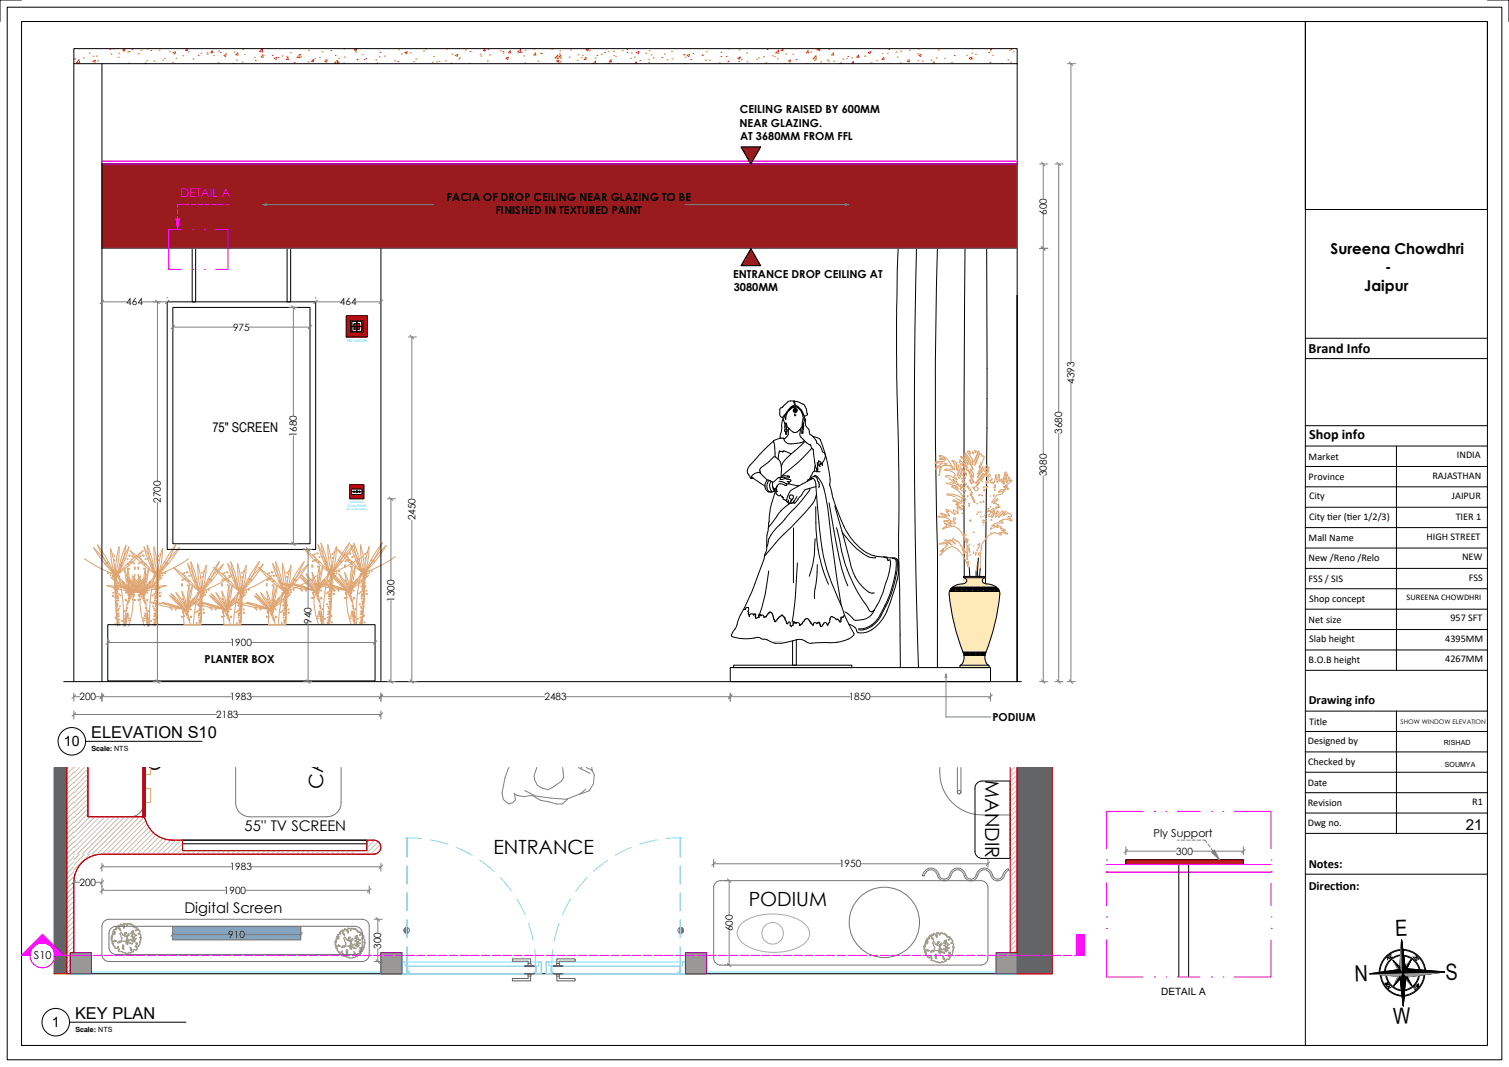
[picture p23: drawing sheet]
<svg xmlns="http://www.w3.org/2000/svg" width="420mm" height="297mm" viewBox="0 0 420 297" stroke-linecap="round" stroke-linejoin="round" font-family="sans-serif">
<defs><g id="words">
<g font-size="6.2">
<text x="388.4" y="260.6" transform="rotate(-2 388.4 260.6)">E</text>
<text x="380.6" y="268.6" transform="rotate(178 380.6 268.6)">N</text>
<text x="402.4" y="272.7" transform="rotate(-2 402.4 272.7)">S</text>
<text x="387.8" y="285.1" transform="rotate(-2 387.8 285.1)">W</text>
</g>
<g font-size="5.5">
<text x="45" y="214.6" transform="rotate(-90 45 214.6)">CASH BACK</text>
<text x="90" y="219.7" transform="rotate(-90 90 219.7)">CASH COUNTER</text>
<text x="274.2" y="217.2" transform="rotate(90 274.2 217.2)">MANDIR</text>
<text x="137.3" y="237.6">ENTRANCE</text>
<text x="208.4" y="252.1">PODIUM</text>
</g>
<g font-size="4.6">
<text x="25.3" y="205.4">ELEVATION S10</text>
<text x="20.9" y="283.5">KEY PLAN</text>
</g>
<g font-size="4.2">
<text x="370.3" y="70.8">Sureena Chowdhri</text>
<text x="385.5" y="75.8">-</text>
<text x="379.7" y="80.9">Jaipur</text>
<text x="408" y="231.1">21</text>
</g>
<g font-size="4.1">
<text x="68.1" y="231.3">55'' TV SCREEN</text>
<text x="51.3" y="254.1">Digital Screen</text>
</g>
<g font-size="4">
<text x="17.8" y="207.7">10</text>
<text x="14.4" y="285.9">1</text>
</g>
<g font-size="3.9">
<text x="364.2" y="98.3">Brand Info</text>
<text x="364.4" y="122.3">Shop info</text>
</g>
<text font-size="3.8" x="59.1" y="120.1">75&quot; SCREEN</text>
<g font-size="3.5">
<text x="364.3" y="196">Drawing info</text>
<text x="364.3" y="241.6">Notes:</text>
<text x="364.3" y="247.6">Direct</text>
<text x="371.7" y="247.6">ion:</text>
</g>
<text font-size="3.3" fill="#f0f" x="50.2" y="54.8">DETAIL A</text>
<g font-size="3.1">
<text x="205.8" y="35.3">NEAR GLAZING.</text>
<text x="205.9" y="31.5">CEILING RAISED BY 600MM</text>
<text x="206" y="39">AT 3680MM FROM FFL</text>
<text x="124.4" y="55.9">FACIA OF DROP CEILING NEAR GLAZING TO BE</text>
<text x="138" y="59.6">FINISHED IN TEXTURED PAINT</text>
<text x="204" y="77.4">ENTRANCE DROP CEILING AT</text>
<text x="204.2" y="81.1">3080MM</text>
<text x="56.9" y="184.4">PLANTER BOX</text>
<text x="276.2" y="200.8">PODIUM</text>
<text x="321.1" y="232.9">Ply Support</text>
<text x="9.4" y="266.9">S10</text>
</g>
<g font-size="2.8">
<text x="291.3" y="59.7" transform="rotate(-90 291.3 59.7)">600</text>
<text x="35.2" y="85">464</text>
<text x="94.6" y="85">464</text>
<text x="64.9" y="92">975</text>
<text x="299.1" y="106.8" transform="rotate(-90 299.1 106.8)">4393</text>
<text x="82.6" y="121.7" transform="rotate(-90 82.6 121.7)">1680</text>
<text x="295.6" y="120.8" transform="rotate(-90 295.6 120.8)">3680</text>
<text x="364.2" y="128">Market</text>
<text x="405.5" y="127.6">INDIA</text>
<text x="291.3" y="132.5" transform="rotate(-90 291.3 132.5)">3080</text>
<text x="364.2" y="133.6">Province</text>
<text x="398.7" y="133.2">RAJASTHAN</text>
<text x="44.8" y="140" transform="rotate(-90 44.8 140)">2700</text>
<text x="364.3" y="139">City</text>
<text x="404.1" y="138.9">JAIPUR</text>
<text x="115.6" y="144.9" transform="rotate(-90 115.6 144.9)">2450</text>
<text x="364.3" y="144.8">City t</text>
<text x="369.4" y="144.8">ier (t</text>
<text x="374.9" y="144.8">ier 1/2/3)</text>
<text x="405.2" y="144.7">TIER 1</text>
<text x="364.2" y="150.6">Mall Name</text>
<text x="397.1" y="150.2">HIGH STREET</text>
<text x="406.9" y="155.9">NEW</text>
<text x="364.2" y="161.9">FSS / SIS</text>
<text x="364.2" y="156.2">New /Reno /Relo</text>
<text x="408.8" y="161.6">FSS</text>
<text x="109.8" y="167.5" transform="rotate(-90 109.8 167.5)">1300</text>
<text x="364.4" y="167.4">Shop concept</text>
<text x="86.7" y="173.7" transform="rotate(-90 86.7 173.7)">940</text>
<text x="364.2" y="173.3">Net size</text>
<text x="403.7" y="172.9">957 SFT</text>
<text x="64" y="179.8">1900</text>
<text x="364.4" y="178.8">Slab height</text>
<text x="402.2" y="178.6">4395MM</text>
<text x="364.2" y="184.5">B.O.B height</text>
<text x="402.2" y="184.3">4267MM</text>
<text x="22.1" y="194.9">200</text>
<text x="64" y="194.9">1983</text>
<text x="151.6" y="194.9">2483</text>
<text x="236.2" y="194.9">1850</text>
<text x="60.2" y="199.9">2183</text>
<text x="364.4" y="201.7">Title</text>
<text x="364" y="207.2">Designed by</text>
<text x="364.1" y="212.8">Checked by</text>
<text x="364" y="218.7">Date</text>
<text x="364" y="224.4">Revision</text>
<text x="409.8" y="224">R1</text>
<text x="364" y="229.8">Dwg no.</text>
<text x="327.4" y="237.9">300</text>
<text x="64" y="242.2">1983</text>
<text x="233.6" y="241.4">1950</text>
<text x="22.1" y="246.6">200</text>
<text x="62.3" y="248.8">1900</text>
<text x="63.6" y="261.1">910</text>
<text x="203.9" y="259.2" transform="rotate(-90 203.9 259.2)">600</text>
<text x="106.1" y="264.1" transform="rotate(-90 106.1 264.1)">300</text>
<text x="323.2" y="277.1">DETAIL A</text>
</g>
<text font-size="2.4" x="391.5" y="167.1">SUREENA CHOWDHRI</text>
<g font-size="2">
<text x="25.5" y="209">Scale: NTS</text>
<text x="401.9" y="207.3">RISHAD</text>
<text x="402.1" y="213.4">SOUMYA</text>
<text x="21" y="287.2">Scale: NTS</text>
</g>
<text font-size="1.8" x="389.8" y="201.5">SHOW WINDOW ELEVATION</text>
<g font-size="1.3">
<text x="386.2" y="267.2" transform="rotate(-31 386.2 267.2)">NE</text>
<text x="395" y="267.1" transform="rotate(-128 395 267.1)">SE</text>
<text x="387.1" y="274.9" transform="rotate(-123 387.1 274.9)">NW</text>
<text x="393.8" y="275.6" transform="rotate(-38 393.8 275.6)">SW</text>
</g>
<g font-size=".9" fill="#00bfff">
<text x="96.5" y="95.2">FIRE HOOTER</text>
<text x="96.7" y="141">CALL POINT</text>
<text x="97.4" y="140">MANUAL</text>
</g>
<text font-size=".7" x="97.2" y="88.7">FIRE HOOTER</text>
<text font-size=".6" fill="#00bfff" x="96.3" y="142">(FIRE ALARM SYSTEM)</text>
<text font-size=".3" x="215.7" y="178.6">dwgmodels.com</text>
</g></defs>
<!-- layer: 0 -->
<path d="M30.8 69.1h83.3M283.1 82.2v107.5M30 173.9h74.4v15.6h-74.4zM17.7 189.7h266.6" fill="none" stroke="#000" stroke-width=".28"/>
<!-- layer: FALSE CEILING -->
<path d="M28.4 45.6h254.7M28.4 69.1h254.7M28.4 68.4h254.7" fill="none" stroke="#f0f" stroke-width=".28"/>
<!-- layer: BASE LINE -->
<path d="M20.5 17.7v172M283.1 17.7v172M28.4 69.1h254.7M53.5 68.2h1v15.8h-1zM79.9 68.2h1v15.8h-1z" fill="none" stroke="#000" stroke-width=".28"/>
<!-- layer: 0 -->
<g fill="none" stroke="#dda56e" stroke-width=".28">
<path d="M23.5 155.5l4.1 2.5 4.3 1.9M26 152.4l3.2 3.6 2.7 3.9-3.2-3.5zM27.1 151.7l2.7 3.9 2.1 4.3-2.6-3.9zM30.8 152.7a21.6 21.6 0 0 1 1.1 7.2 21.6 21.6 0 0 1-1.1-7.2zM31.9 159.9l.2 7.2 .6 7.2M32.1 159.5a25.8 25.8 0 0 1 4 5.3 25.8 25.8 0 0 1-4-5.3zM32.8 159.8a44 44 0 0 1 1.5 14.5M33.2 152.2a24.2 24.2 0 0 1-1.1 7.7 24.2 24.2 0 0 1 1.1-7.7zM34.6 158.3a25.8 25.8 0 0 1 1.5 6.5 25.8 25.8 0 0 1-1.5-6.5zM35.1 151.7a28.2 28.2 0 0 1-2.3 8.1 28.2 28.2 0 0 1 2.3-8.1zM35.4 157l4.4-3.7-3.2 3.5-3.8 3zM35.5 158.1a25.8 25.8 0 0 1 .6 6.7 25.8 25.8 0 0 1-.6-6.7z"/>
<path d="M35.9 152.2a27 27 0 0 1-3.1 7.6 27 27 0 0 1 3.1-7.6zM36.2 153.3l3.7 3 3.3 3.5-3.8-3zM37.5 159.9l-.4 2.2-1 2.7 .4-2.2zM38.5 159.9l.8 2 .6 2.9-.8-2zM40.1 152.2a27 27 0 0 1 3.1 7.6 27 27 0 0 1-3.1-7.6zM40.5 158.1a25.8 25.8 0 0 1-.6 6.7 25.8 25.8 0 0 1 .6-6.7zM41 151.7a28.2 28.2 0 0 1 2.2 8.1 28.2 28.2 0 0 1-2.2-8.1zM41.4 158.3a25.8 25.8 0 0 1-1.5 6.5 25.8 25.8 0 0 1 1.5-6.5zM42.8 152.2a24.2 24.2 0 0 1 1.1 7.7 24.2 24.2 0 0 1-1.1-7.7zM43.2 159.8a44 44 0 0 0-1.5 14.5M43.9 159.5a25.8 25.8 0 0 1-4 5.3 25.8 25.8 0 0 1 4-5.3zM44.1 159.9l-.2 7.2-.6 7.2"/>
<path d="M45.2 152.7a21.6 21.6 0 0 1-1.1 7.2 21.6 21.6 0 0 1 1.1-7.2zM48.9 151.7l-2.2 4.3-2.6 3.9 2.1-4.3zM50 152.4l-2.7 4-3.2 3.5 2.7-3.9zM52.5 155.5l-4 2.5-4.4 1.9M84.6 152.7l3.7 3 3.3 3.5-3.7-3zM85.2 159.7a16.9 16.9 0 0 1 3 4.6 16.9 16.9 0 0 1-3-4.6zM86.9 159.3l.8 2.1 .6 2.8-.8-2zM88.5 151.7a27 27 0 0 1 3.1 7.5 27 27 0 0 1-3.1-7.5zM88.9 157.6a25.8 25.8 0 0 1-.6 6.6 25.8 25.8 0 0 1 .6-6.6zM89.4 151.2a28.2 28.2 0 0 1 2.2 8 28.2 28.2 0 0 1-2.2-8zM89.8 157.7a25.8 25.8 0 0 1-1.5 6.5 25.8 25.8 0 0 1 1.5-6.5zM91.2 151.7a24.2 24.2 0 0 1 1.1 7.6 24.2 24.2 0 0 1-1.1-7.6z"/>
<path d="M91.6 159.2a44 44 0 0 0-1.5 14.5M92.3 158.9a25.8 25.8 0 0 1-4 5.3 25.8 25.8 0 0 1 4-5.3zM92.5 159.4l-.2 7.1-.6 7.2M93.6 152.1a21.6 21.6 0 0 1-1.1 7.3 21.6 21.6 0 0 1 1.1-7.3zM93.7 152.7l3.7 3 3.3 3.5-3.7-3zM94.3 159.7a16.9 16.9 0 0 1 3 4.6 16.9 16.9 0 0 1-3-4.6zM96 159.3l.8 2.1 .6 2.8-.8-2zM97.3 151.1l-2.1 4.3-2.7 4 2.1-4.3zM97.6 151.7a27 27 0 0 1 3.1 7.5 27 27 0 0 1-3.1-7.5zM98 157.6a25.8 25.8 0 0 1-.6 6.6 25.8 25.8 0 0 1 .6-6.6zM98.4 151.8l-2.7 4-3.2 3.6 2.7-4zM98.5 151.2a28.2 28.2 0 0 1 2.2 8 28.2 28.2 0 0 1-2.2-8z"/>
<path d="M98.9 157.7a25.8 25.8 0 0 1-1.5 6.5 25.8 25.8 0 0 1 1.5-6.5zM100.3 151.7a24.2 24.2 0 0 1 1.1 7.6 24.2 24.2 0 0 1-1.1-7.6zM100.7 159.2a44 44 0 0 0-1.5 14.5M100.9 154.9l-4 2.5-4.4 2M101.4 158.9a25.8 25.8 0 0 1-4 5.3 25.8 25.8 0 0 1 4-5.3zM101.6 159.4l-.2 7.1-.6 7.2M102.7 152.1a21.6 21.6 0 0 1-1.1 7.3 21.6 21.6 0 0 1 1.1-7.3zM106.4 151.1l-2.1 4.3-2.7 4 2.1-4.3zM107.5 151.8l-2.7 4-3.2 3.6 2.7-4zM110 154.9l-4 2.5-4.4 2M29.7 163l4.7 .6 4.6 1.3-4.7-.7zM30.9 160.8a25.8 25.8 0 0 1 5.3 4 25.8 25.8 0 0 1-5.3-4z"/>
<path d="M32.9 163a25.8 25.8 0 0 1 6.4 2 25.8 25.8 0 0 1-6.4-2zM34.4 172.3h.4M35.1 161.1a18.9 18.9 0 0 1 4.2 3.9 18.9 18.9 0 0 1-4.2-3.9zM35.5 160.6a19.8 19.8 0 0 1 3.8 4.4 19.8 19.8 0 0 1-3.8-4.4zM36.2 164.8l-1 4.7-.5 4.8M36.7 165a25.8 25.8 0 0 1 6.4-2 25.8 25.8 0 0 1-6.4 2zM36.8 160.3a16.9 16.9 0 0 1 3 4.5 16.9 16.9 0 0 1-3-4.5zM36.9 164.6a22.4 22.4 0 0 1-1.1 9.7M37 164.9l4.6-1.3 4.7-.6-4.6 1.2zM38.2 163.4l2.7-2.3a18.9 18.9 0 0 1-4.2 3.9zM39.1 164.6a22.4 22.4 0 0 0 1.1 9.7M39.2 160.3a16.9 16.9 0 0 1-3 4.5 16.9 16.9 0 0 1 3-4.5z"/>
<path d="M39.5 161.6l1-1a19.8 19.8 0 0 1-3.8 4.4zM39.8 164.8a25.8 25.8 0 0 1 5.3-4 25.8 25.8 0 0 1-5.3 4zM39.8 164.8l1 4.7 .5 4.8M41.2 172.3h.4M78.1 162.4l4.7 .7 4.6 1.2-4.7-.6zM81.3 162.4a25.8 25.8 0 0 1 6.4 2 25.8 25.8 0 0 1-6.4-2zM83.5 160.6a18.9 18.9 0 0 1 4.2 3.8 18.9 18.9 0 0 1-4.2-3.8zM83.9 160a19.8 19.8 0 0 1 3.8 4.4 19.8 19.8 0 0 1-3.8-4.4zM87.2 162.4l4.7 .7 4.6 1.2-4.7-.6zM87.5 164a22.4 22.4 0 0 0 1.1 9.7M88.2 164.3a25.8 25.8 0 0 1 5.3-4.1 25.8 25.8 0 0 1-5.3 4.1zM88.2 164.3l1.1 4.6 .4 4.8"/>
<path d="M89.6 171.7h.4M90.4 162.4a25.8 25.8 0 0 1 6.4 2 25.8 25.8 0 0 1-6.4-2zM92.6 160.6a18.9 18.9 0 0 1 4.2 3.8 18.9 18.9 0 0 1-4.2-3.8zM93 160a19.8 19.8 0 0 1 3.8 4.4 19.8 19.8 0 0 1-3.8-4.4zM96.6 164a22.4 22.4 0 0 0 1.1 9.7M97.3 164.3a25.8 25.8 0 0 1 5.3-4.1 25.8 25.8 0 0 1-5.3 4.1zM97.3 164.3l1.1 4.6 .4 4.8M98.7 171.7h.4"/>
<circle cx="29.3" cy="156.8" r=".14"/>
<circle cx="29.7" cy="156.9" r=".14"/>
<circle cx="29.8" cy="156.7" r=".14"/>
<circle cx="30" cy="156.6" r=".14"/>
<circle cx="30" cy="159.5" r=".14"/>
<circle cx="30.8" cy="159.5" r=".14"/>
<circle cx="31.4" cy="154.3" r=".14"/>
<circle cx="31.8" cy="156" r=".14"/>
<circle cx="31.9" cy="159.5" r=".14"/>
<circle cx="31.9" cy="154.8" r=".14"/>
<circle cx="32.2" cy="159.9" r=".14"/>
<circle cx="32.2" cy="158.9" r=".14"/>
<circle cx="32.5" cy="159.2" r=".14"/>
<circle cx="32.5" cy="159.9" r=".14"/>
<circle cx="32.6" cy="159.2" r=".14"/>
<circle cx="32.6" cy="159.1" r=".14"/>
<circle cx="32.7" cy="159.9" r=".14"/>
<circle cx="32.8" cy="159.8" r=".14"/>
<circle cx="33.1" cy="159.1" r=".14"/>
<circle cx="33.8" cy="157" r=".14"/>
<circle cx="33.9" cy="157.4" r=".14"/>
<circle cx="34.8" cy="155.5" r=".14"/>
<circle cx="35.5" cy="155.6" r=".14"/>
<circle cx="35.5" cy="157" r=".14"/>
<circle cx="35.8" cy="157" r=".14"/>
<circle cx="35.9" cy="158.3" r=".14"/>
<circle cx="36" cy="154.7" r=".14"/>
<circle cx="36.1" cy="154.6" r=".14"/>
<circle cx="36.3" cy="156.4" r=".14"/>
<circle cx="36.7" cy="156.5" r=".14"/>
<circle cx="36.7" cy="155.7" r=".14"/>
<circle cx="36.8" cy="154.9" r=".14"/>
<circle cx="36.9" cy="156.6" r=".14"/>
<circle cx="37.3" cy="155.1" r=".14"/>
<circle cx="37.4" cy="156.8" r=".14"/>
<circle cx="37.5" cy="157.9" r=".14"/>
<circle cx="37.5" cy="158.3" r=".14"/>
<circle cx="38.5" cy="158.3" r=".14"/>
<circle cx="38.5" cy="157.9" r=".14"/>
<circle cx="38.6" cy="156.8" r=".14"/>
<circle cx="38.7" cy="155.1" r=".14"/>
<circle cx="39.1" cy="156.6" r=".14"/>
<circle cx="39.2" cy="154.9" r=".14"/>
<circle cx="39.3" cy="155.7" r=".14"/>
<circle cx="39.3" cy="156.5" r=".14"/>
<circle cx="39.7" cy="156.4" r=".14"/>
<circle cx="39.9" cy="154.6" r=".14"/>
<circle cx="40" cy="154.7" r=".14"/>
<circle cx="40.1" cy="158.3" r=".14"/>
<circle cx="40.2" cy="157" r=".14"/>
<circle cx="40.5" cy="157" r=".14"/>
<circle cx="40.5" cy="155.6" r=".14"/>
<circle cx="41.2" cy="155.5" r=".14"/>
<circle cx="42.1" cy="157.4" r=".14"/>
<circle cx="42.2" cy="157" r=".14"/>
<circle cx="42.9" cy="159.1" r=".14"/>
<circle cx="43.2" cy="159.8" r=".14"/>
<circle cx="43.3" cy="159.9" r=".14"/>
<circle cx="43.4" cy="159.2" r=".14"/>
<circle cx="43.4" cy="159.1" r=".14"/>
<circle cx="43.5" cy="159.9" r=".14"/>
<circle cx="43.5" cy="159.2" r=".14"/>
<circle cx="43.8" cy="158.9" r=".14"/>
<circle cx="43.9" cy="159.9" r=".14"/>
<circle cx="44.1" cy="154.8" r=".14"/>
<circle cx="44.1" cy="159.5" r=".14"/>
<circle cx="44.2" cy="156" r=".14"/>
<circle cx="44.6" cy="154.3" r=".14"/>
<circle cx="45.2" cy="159.5" r=".14"/>
<circle cx="46" cy="159.5" r=".14"/>
<circle cx="46.1" cy="156.6" r=".14"/>
<circle cx="46.2" cy="156.7" r=".14"/>
<circle cx="46.3" cy="156.9" r=".14"/>
<circle cx="46.7" cy="156.8" r=".14"/>
<circle cx="86.9" cy="157.8" r=".14"/>
<circle cx="86.9" cy="157.4" r=".14"/>
<circle cx="87" cy="156.2" r=".14"/>
<circle cx="87.1" cy="154.5" r=".14"/>
<circle cx="87.5" cy="156" r=".14"/>
<circle cx="87.6" cy="154.3" r=".14"/>
<circle cx="87.7" cy="155.1" r=".14"/>
<circle cx="87.7" cy="155.9" r=".14"/>
<circle cx="88.1" cy="155.9" r=".14"/>
<circle cx="88.3" cy="154" r=".14"/>
<circle cx="88.4" cy="154.1" r=".14"/>
<circle cx="88.5" cy="157.7" r=".14"/>
<circle cx="88.6" cy="156.5" r=".14"/>
<circle cx="88.9" cy="155.1" r=".14"/>
<circle cx="88.9" cy="156.5" r=".14"/>
<circle cx="89.6" cy="154.9" r=".14"/>
<circle cx="90.6" cy="156.8" r=".14"/>
<circle cx="90.6" cy="156.4" r=".14"/>
<circle cx="91.3" cy="159.8" r=".14"/>
<circle cx="91.3" cy="158.5" r=".14"/>
<circle cx="91.4" cy="159.8" r=".14"/>
<circle cx="91.6" cy="159.2" r=".14"/>
<circle cx="91.7" cy="159.5" r=".14"/>
<circle cx="91.7" cy="159.4" r=".14"/>
<circle cx="91.8" cy="159.7" r=".14"/>
<circle cx="91.8" cy="158.6" r=".14"/>
<circle cx="91.8" cy="158.5" r=".14"/>
<circle cx="91.9" cy="159.3" r=".14"/>
<circle cx="91.9" cy="158.6" r=".14"/>
<circle cx="92" cy="159.7" r=".14"/>
<circle cx="92.1" cy="159.6" r=".14"/>
<circle cx="92.2" cy="158.3" r=".14"/>
<circle cx="92.3" cy="159.4" r=".14"/>
<circle cx="92.5" cy="160" r=".14"/>
<circle cx="92.5" cy="159" r=".14"/>
<circle cx="92.5" cy="154.2" r=".14"/>
<circle cx="92.6" cy="155.4" r=".14"/>
<circle cx="92.6" cy="159.7" r=".14"/>
<circle cx="92.8" cy="160" r=".14"/>
<circle cx="92.9" cy="160" r=".14"/>
<circle cx="93" cy="159.6" r=".14"/>
<circle cx="93" cy="159.7" r=".14"/>
<circle cx="93" cy="153.7" r=".14"/>
<circle cx="93.6" cy="159" r=".14"/>
<circle cx="93.7" cy="159.6" r=".14"/>
<circle cx="94.4" cy="159" r=".14"/>
<circle cx="94.5" cy="156" r=".14"/>
<circle cx="94.6" cy="156.2" r=".14"/>
<circle cx="94.7" cy="156.3" r=".14"/>
<circle cx="95.1" cy="156.2" r=".14"/>
<circle cx="96" cy="157.8" r=".14"/>
<circle cx="96" cy="157.4" r=".14"/>
<circle cx="96.1" cy="156.2" r=".14"/>
<circle cx="96.2" cy="154.5" r=".14"/>
<circle cx="96.6" cy="156" r=".14"/>
<circle cx="96.7" cy="154.3" r=".14"/>
<circle cx="96.8" cy="155.1" r=".14"/>
<circle cx="96.9" cy="155.9" r=".14"/>
<circle cx="97.2" cy="155.9" r=".14"/>
<circle cx="97.4" cy="154" r=".14"/>
<circle cx="97.5" cy="154.1" r=".14"/>
<circle cx="97.6" cy="157.7" r=".14"/>
<circle cx="97.7" cy="156.5" r=".14"/>
<circle cx="98" cy="155.1" r=".14"/>
<circle cx="98" cy="156.5" r=".14"/>
<circle cx="98.7" cy="154.9" r=".14"/>
<circle cx="99.6" cy="156.8" r=".14"/>
<circle cx="99.7" cy="156.4" r=".14"/>
<circle cx="100.4" cy="159.8" r=".14"/>
<circle cx="100.4" cy="158.5" r=".14"/>
<circle cx="100.5" cy="159.8" r=".14"/>
<circle cx="100.7" cy="159.2" r=".14"/>
<circle cx="100.8" cy="159.4" r=".14"/>
<circle cx="100.8" cy="159.5" r=".14"/>
<circle cx="100.9" cy="159.7" r=".14"/>
<circle cx="100.9" cy="158.6" r=".14"/>
<circle cx="100.9" cy="158.5" r=".14"/>
<circle cx="101" cy="159.3" r=".14"/>
<circle cx="101.1" cy="158.6" r=".14"/>
<circle cx="101.1" cy="159.7" r=".14"/>
<circle cx="101.2" cy="159.6" r=".14"/>
<circle cx="101.3" cy="158.3" r=".14"/>
<circle cx="101.4" cy="159.4" r=".14"/>
<circle cx="101.6" cy="160" r=".14"/>
<circle cx="101.6" cy="159" r=".14"/>
<circle cx="101.6" cy="154.2" r=".14"/>
<circle cx="101.7" cy="159.7" r=".14"/>
<circle cx="101.7" cy="155.4" r=".14"/>
<circle cx="101.9" cy="160" r=".14"/>
<circle cx="102" cy="160" r=".14"/>
<circle cx="102.1" cy="159.7" r=".14"/>
<circle cx="102.1" cy="159.6" r=".14"/>
<circle cx="102.2" cy="153.7" r=".14"/>
<circle cx="102.7" cy="159" r=".14"/>
<circle cx="102.8" cy="159.6" r=".14"/>
<circle cx="103.5" cy="159" r=".14"/>
<circle cx="103.6" cy="156" r=".14"/>
<circle cx="103.7" cy="156.2" r=".14"/>
<circle cx="103.8" cy="156.3" r=".14"/>
<circle cx="104.2" cy="156.2" r=".14"/>
<circle cx="30.7" cy="160.2" r=".14"/>
<circle cx="31.4" cy="165.9" r=".14"/>
<circle cx="31.4" cy="160.2" r=".14"/>
<circle cx="31.5" cy="165" r=".14"/>
<circle cx="31.5" cy="160.6" r=".14"/>
<circle cx="31.6" cy="160.6" r=".14"/>
<circle cx="31.8" cy="160.2" r=".14"/>
<circle cx="31.9" cy="163.9" r=".14"/>
<circle cx="31.9" cy="160.6" r=".14"/>
<circle cx="31.9" cy="163.8" r=".14"/>
<circle cx="32" cy="173.8" r=".14"/>
<circle cx="32.1" cy="161.2" r=".14"/>
<circle cx="32.1" cy="162.9" r=".14"/>
<circle cx="32.1" cy="160.7" r=".14"/>
<circle cx="32.1" cy="162" r=".14"/>
<circle cx="32.2" cy="163.3" r=".14"/>
<circle cx="32.2" cy="163.6" r=".14"/>
<circle cx="32.2" cy="165.5" r=".14"/>
<circle cx="32.2" cy="167.1" r=".14"/>
<circle cx="32.2" cy="164.9" r=".14"/>
<circle cx="32.3" cy="165.1" r=".14"/>
<circle cx="32.3" cy="172.1" r=".14"/>
<circle cx="32.3" cy="163.1" r=".14"/>
<circle cx="32.3" cy="167.9" r=".14"/>
<circle cx="32.3" cy="164.4" r=".14"/>
<circle cx="32.3" cy="164.3" r=".14"/>
<circle cx="32.3" cy="163.9" r=".14"/>
<circle cx="32.3" cy="162.5" r=".14"/>
<circle cx="32.3" cy="171.8" r=".14"/>
<circle cx="32.3" cy="166.2" r=".14"/>
<circle cx="32.3" cy="160.2" r=".14"/>
<circle cx="32.3" cy="168.3" r=".14"/>
<circle cx="32.3" cy="167.3" r=".14"/>
<circle cx="32.3" cy="161.1" r=".14"/>
<circle cx="32.3" cy="161.5" r=".14"/>
<circle cx="32.4" cy="161.5" r=".14"/>
<circle cx="32.4" cy="160.6" r=".14"/>
<circle cx="32.4" cy="168" r=".14"/>
<circle cx="32.4" cy="169.7" r=".14"/>
<circle cx="32.4" cy="160.2" r=".14"/>
<circle cx="32.4" cy="161.4" r=".14"/>
<circle cx="32.4" cy="165.8" r=".14"/>
<circle cx="32.5" cy="169.2" r=".14"/>
<circle cx="32.5" cy="170" r=".14"/>
<circle cx="32.5" cy="168.4" r=".14"/>
<circle cx="32.5" cy="166.5" r=".14"/>
<circle cx="32.5" cy="170.7" r=".14"/>
<circle cx="32.5" cy="163.2" r=".14"/>
<circle cx="32.6" cy="164.2" r=".14"/>
<circle cx="32.6" cy="168.1" r=".14"/>
<circle cx="32.6" cy="170.8" r=".14"/>
<circle cx="32.6" cy="164.7" r=".14"/>
<circle cx="32.6" cy="165.1" r=".14"/>
<circle cx="32.6" cy="160.3" r=".14"/>
<circle cx="32.6" cy="168.7" r=".14"/>
<circle cx="32.6" cy="163" r=".14"/>
<circle cx="32.7" cy="173.7" r=".14"/>
<circle cx="32.7" cy="163.6" r=".14"/>
<circle cx="32.7" cy="160.1" r=".14"/>
<circle cx="32.7" cy="172.1" r=".14"/>
<circle cx="32.7" cy="168" r=".14"/>
<circle cx="32.7" cy="166.1" r=".14"/>
<circle cx="32.7" cy="173.3" r=".14"/>
<circle cx="32.7" cy="172.8" r=".14"/>
<circle cx="32.8" cy="172.5" r=".14"/>
<circle cx="32.8" cy="170" r=".14"/>
<circle cx="32.8" cy="173.4" r=".14"/>
<circle cx="32.8" cy="172.9" r=".14"/>
<circle cx="32.8" cy="171.1" r=".14"/>
<circle cx="32.8" cy="162.4" r=".14"/>
<circle cx="32.8" cy="166" r=".14"/>
<circle cx="32.8" cy="169.9" r=".14"/>
<circle cx="32.8" cy="166.6" r=".14"/>
<circle cx="32.8" cy="171.5" r=".14"/>
<circle cx="32.9" cy="167.2" r=".14"/>
<circle cx="32.9" cy="163.9" r=".14"/>
<circle cx="32.9" cy="173.9" r=".14"/>
<circle cx="33" cy="173.9" r=".14"/>
<circle cx="33" cy="160.4" r=".14"/>
<circle cx="33" cy="170.8" r=".14"/>
<circle cx="33.1" cy="171.5" r=".14"/>
<circle cx="33.1" cy="169.4" r=".14"/>
<circle cx="33.1" cy="173.3" r=".14"/>
<circle cx="33.1" cy="165.4" r=".14"/>
<circle cx="33.1" cy="160.4" r=".14"/>
<circle cx="33.2" cy="172.5" r=".14"/>
<circle cx="33.3" cy="173.9" r=".14"/>
<circle cx="33.4" cy="168.8" r=".14"/>
<circle cx="33.6" cy="165.7" r=".14"/>
<circle cx="33.9" cy="172.8" r=".14"/>
<circle cx="34.2" cy="161.9" r=".14"/>
<circle cx="34.5" cy="162.3" r=".14"/>
<circle cx="34.6" cy="162.5" r=".14"/>
<circle cx="34.6" cy="170.1" r=".14"/>
<circle cx="34.8" cy="172.4" r=".14"/>
<circle cx="34.8" cy="174.1" r=".14"/>
<circle cx="34.9" cy="173.1" r=".14"/>
<circle cx="35" cy="172" r=".14"/>
<circle cx="35" cy="162.7" r=".14"/>
<circle cx="35" cy="163" r=".14"/>
<circle cx="35" cy="167" r=".14"/>
<circle cx="35" cy="172.5" r=".14"/>
<circle cx="35" cy="173.6" r=".14"/>
<circle cx="35" cy="171.3" r=".14"/>
<circle cx="35" cy="171" r=".14"/>
<circle cx="35" cy="171.5" r=".14"/>
<circle cx="35.1" cy="173.1" r=".14"/>
<circle cx="35.1" cy="167.2" r=".14"/>
<circle cx="35.1" cy="165" r=".14"/>
<circle cx="35.1" cy="173.2" r=".14"/>
<circle cx="35.2" cy="172.7" r=".14"/>
<circle cx="35.2" cy="169.9" r=".14"/>
<circle cx="35.2" cy="164.4" r=".14"/>
<circle cx="35.2" cy="172.1" r=".14"/>
<circle cx="35.3" cy="171.9" r=".14"/>
<circle cx="35.3" cy="172.2" r=".14"/>
<circle cx="35.3" cy="164.5" r=".14"/>
<circle cx="35.4" cy="163" r=".14"/>
<circle cx="35.4" cy="169.3" r=".14"/>
<circle cx="35.5" cy="164.4" r=".14"/>
<circle cx="35.5" cy="164.5" r=".14"/>
<circle cx="35.5" cy="164" r=".14"/>
<circle cx="35.5" cy="171.2" r=".14"/>
<circle cx="35.5" cy="168" r=".14"/>
<circle cx="35.5" cy="170.7" r=".14"/>
<circle cx="35.5" cy="163.6" r=".14"/>
<circle cx="35.6" cy="171.5" r=".14"/>
<circle cx="35.6" cy="171.3" r=".14"/>
<circle cx="35.6" cy="165" r=".14"/>
<circle cx="35.7" cy="167.6" r=".14"/>
<circle cx="35.7" cy="165" r=".14"/>
<circle cx="35.7" cy="165.6" r=".14"/>
<circle cx="35.9" cy="162.4" r=".14"/>
<circle cx="35.9" cy="167.3" r=".14"/>
<circle cx="35.9" cy="172.1" r=".14"/>
<circle cx="35.9" cy="172.7" r=".14"/>
<circle cx="36.1" cy="165.4" r=".14"/>
<circle cx="36.1" cy="166.4" r=".14"/>
<circle cx="36.1" cy="166.2" r=".14"/>
<circle cx="36.1" cy="166.7" r=".14"/>
<circle cx="36.2" cy="165.6" r=".14"/>
<circle cx="36.3" cy="164.9" r=".14"/>
<circle cx="36.3" cy="164.8" r=".14"/>
<circle cx="36.4" cy="165.3" r=".14"/>
<circle cx="36.4" cy="165.5" r=".14"/>
<circle cx="36.5" cy="166.1" r=".14"/>
<circle cx="36.5" cy="165.5" r=".14"/>
<circle cx="36.7" cy="165.4" r=".14"/>
<circle cx="36.7" cy="165" r=".14"/>
<circle cx="36.8" cy="163.1" r=".14"/>
<circle cx="36.9" cy="165.3" r=".14"/>
<circle cx="37" cy="166.8" r=".14"/>
<circle cx="37.2" cy="165.9" r=".14"/>
<circle cx="37.2" cy="165.5" r=".14"/>
<circle cx="37.3" cy="165.6" r=".14"/>
<circle cx="37.3" cy="164.2" r=".14"/>
<circle cx="37.4" cy="162.2" r=".14"/>
<circle cx="37.5" cy="167" r=".14"/>
<circle cx="38.5" cy="167" r=".14"/>
<circle cx="38.6" cy="162.2" r=".14"/>
<circle cx="38.7" cy="164.2" r=".14"/>
<circle cx="38.7" cy="165.6" r=".14"/>
<circle cx="38.8" cy="165.5" r=".14"/>
<circle cx="38.8" cy="165.9" r=".14"/>
<circle cx="39.1" cy="166.8" r=".14"/>
<circle cx="39.1" cy="165.3" r=".14"/>
<circle cx="39.2" cy="163.1" r=".14"/>
<circle cx="39.3" cy="165" r=".14"/>
<circle cx="39.3" cy="165.4" r=".14"/>
<circle cx="39.5" cy="166.1" r=".14"/>
<circle cx="39.5" cy="165.5" r=".14"/>
<circle cx="39.6" cy="165.5" r=".14"/>
<circle cx="39.6" cy="165.3" r=".14"/>
<circle cx="39.7" cy="164.8" r=".14"/>
<circle cx="39.7" cy="164.9" r=".14"/>
<circle cx="39.8" cy="165.6" r=".14"/>
<circle cx="39.9" cy="166.2" r=".14"/>
<circle cx="39.9" cy="166.4" r=".14"/>
<circle cx="39.9" cy="165.4" r=".14"/>
<circle cx="39.9" cy="166.7" r=".14"/>
<circle cx="40.1" cy="172.7" r=".14"/>
<circle cx="40.1" cy="172.1" r=".14"/>
<circle cx="40.1" cy="162.4" r=".14"/>
<circle cx="40.1" cy="167.3" r=".14"/>
<circle cx="40.3" cy="165.6" r=".14"/>
<circle cx="40.3" cy="165" r=".14"/>
<circle cx="40.3" cy="167.6" r=".14"/>
<circle cx="40.4" cy="165" r=".14"/>
<circle cx="40.4" cy="171.3" r=".14"/>
<circle cx="40.4" cy="171.5" r=".14"/>
<circle cx="40.5" cy="171.2" r=".14"/>
<circle cx="40.5" cy="168" r=".14"/>
<circle cx="40.5" cy="170.7" r=".14"/>
<circle cx="40.5" cy="163.6" r=".14"/>
<circle cx="40.5" cy="164.4" r=".14"/>
<circle cx="40.5" cy="164" r=".14"/>
<circle cx="40.5" cy="164.5" r=".14"/>
<circle cx="40.6" cy="169.3" r=".14"/>
<circle cx="40.6" cy="163" r=".14"/>
<circle cx="40.7" cy="172.2" r=".14"/>
<circle cx="40.7" cy="171.9" r=".14"/>
<circle cx="40.7" cy="164.5" r=".14"/>
<circle cx="40.8" cy="172.1" r=".14"/>
<circle cx="40.8" cy="164.4" r=".14"/>
<circle cx="40.8" cy="169.9" r=".14"/>
<circle cx="40.8" cy="172.7" r=".14"/>
<circle cx="40.9" cy="173.2" r=".14"/>
<circle cx="41" cy="173.1" r=".14"/>
<circle cx="41" cy="167.2" r=".14"/>
<circle cx="41" cy="165" r=".14"/>
<circle cx="41" cy="171" r=".14"/>
<circle cx="41" cy="171.5" r=".14"/>
<circle cx="41" cy="171.3" r=".14"/>
<circle cx="41" cy="172.5" r=".14"/>
<circle cx="41" cy="167" r=".14"/>
<circle cx="41" cy="163" r=".14"/>
<circle cx="41" cy="173.6" r=".14"/>
<circle cx="41" cy="162.7" r=".14"/>
<circle cx="41" cy="172" r=".14"/>
<circle cx="41.1" cy="173.1" r=".14"/>
<circle cx="41.1" cy="174.1" r=".14"/>
<circle cx="41.2" cy="172.4" r=".14"/>
<circle cx="41.4" cy="170.1" r=".14"/>
<circle cx="41.4" cy="162.5" r=".14"/>
<circle cx="41.5" cy="162.3" r=".14"/>
<circle cx="41.8" cy="161.9" r=".14"/>
<circle cx="42.1" cy="172.8" r=".14"/>
<circle cx="42.4" cy="165.7" r=".14"/>
<circle cx="42.6" cy="168.8" r=".14"/>
<circle cx="42.7" cy="173.9" r=".14"/>
<circle cx="42.8" cy="172.5" r=".14"/>
<circle cx="42.8" cy="160.4" r=".14"/>
<circle cx="42.9" cy="165.4" r=".14"/>
<circle cx="42.9" cy="173.3" r=".14"/>
<circle cx="42.9" cy="169.4" r=".14"/>
<circle cx="42.9" cy="171.5" r=".14"/>
<circle cx="43" cy="170.8" r=".14"/>
<circle cx="43" cy="160.4" r=".14"/>
<circle cx="43" cy="173.9" r=".14"/>
<circle cx="43.1" cy="163.9" r=".14"/>
<circle cx="43.1" cy="173.9" r=".14"/>
<circle cx="43.1" cy="167.2" r=".14"/>
<circle cx="43.2" cy="169.9" r=".14"/>
<circle cx="43.2" cy="166.6" r=".14"/>
<circle cx="43.2" cy="171.5" r=".14"/>
<circle cx="43.2" cy="166" r=".14"/>
<circle cx="43.2" cy="162.4" r=".14"/>
<circle cx="43.2" cy="172.9" r=".14"/>
<circle cx="43.2" cy="170" r=".14"/>
<circle cx="43.2" cy="172.5" r=".14"/>
<circle cx="43.2" cy="173.4" r=".14"/>
<circle cx="43.2" cy="171.1" r=".14"/>
<circle cx="43.3" cy="166.1" r=".14"/>
<circle cx="43.3" cy="173.3" r=".14"/>
<circle cx="43.3" cy="172.8" r=".14"/>
<circle cx="43.3" cy="172.1" r=".14"/>
<circle cx="43.3" cy="168" r=".14"/>
<circle cx="43.3" cy="160.1" r=".14"/>
<circle cx="43.3" cy="173.7" r=".14"/>
<circle cx="43.3" cy="163.6" r=".14"/>
<circle cx="43.4" cy="168.7" r=".14"/>
<circle cx="43.4" cy="165.1" r=".14"/>
<circle cx="43.4" cy="163" r=".14"/>
<circle cx="43.4" cy="160.3" r=".14"/>
<circle cx="43.4" cy="170.8" r=".14"/>
<circle cx="43.4" cy="164.7" r=".14"/>
<circle cx="43.4" cy="164.2" r=".14"/>
<circle cx="43.4" cy="168.1" r=".14"/>
<circle cx="43.5" cy="170.7" r=".14"/>
<circle cx="43.5" cy="168.4" r=".14"/>
<circle cx="43.5" cy="166.5" r=".14"/>
<circle cx="43.5" cy="163.2" r=".14"/>
<circle cx="43.5" cy="170" r=".14"/>
<circle cx="43.5" cy="169.2" r=".14"/>
<circle cx="43.6" cy="165.8" r=".14"/>
<circle cx="43.6" cy="161.5" r=".14"/>
<circle cx="43.6" cy="160.6" r=".14"/>
<circle cx="43.6" cy="160.2" r=".14"/>
<circle cx="43.6" cy="169.7" r=".14"/>
<circle cx="43.6" cy="168" r=".14"/>
<circle cx="43.6" cy="161.4" r=".14"/>
<circle cx="43.7" cy="168.3" r=".14"/>
<circle cx="43.7" cy="161.1" r=".14"/>
<circle cx="43.7" cy="160.2" r=".14"/>
<circle cx="43.7" cy="167.3" r=".14"/>
<circle cx="43.7" cy="161.5" r=".14"/>
<circle cx="43.7" cy="162.5" r=".14"/>
<circle cx="43.7" cy="172.1" r=".14"/>
<circle cx="43.7" cy="171.8" r=".14"/>
<circle cx="43.7" cy="165.1" r=".14"/>
<circle cx="43.7" cy="167.9" r=".14"/>
<circle cx="43.7" cy="166.2" r=".14"/>
<circle cx="43.7" cy="163.1" r=".14"/>
<circle cx="43.7" cy="164.3" r=".14"/>
<circle cx="43.7" cy="164.4" r=".14"/>
<circle cx="43.7" cy="163.9" r=".14"/>
<circle cx="43.8" cy="167.1" r=".14"/>
<circle cx="43.8" cy="164.9" r=".14"/>
<circle cx="43.8" cy="165.5" r=".14"/>
<circle cx="43.8" cy="163.3" r=".14"/>
<circle cx="43.8" cy="163.6" r=".14"/>
<circle cx="43.9" cy="161.2" r=".14"/>
<circle cx="43.9" cy="160.7" r=".14"/>
<circle cx="43.9" cy="162" r=".14"/>
<circle cx="43.9" cy="162.9" r=".14"/>
<circle cx="44" cy="173.8" r=".14"/>
<circle cx="44.1" cy="163.8" r=".14"/>
<circle cx="44.1" cy="160.6" r=".14"/>
<circle cx="44.2" cy="160.2" r=".14"/>
<circle cx="44.2" cy="163.9" r=".14"/>
<circle cx="44.4" cy="160.6" r=".14"/>
<circle cx="44.5" cy="160.6" r=".14"/>
<circle cx="44.5" cy="165" r=".14"/>
<circle cx="44.6" cy="165.9" r=".14"/>
<circle cx="44.6" cy="160.2" r=".14"/>
<circle cx="45.3" cy="160.2" r=".14"/>
<circle cx="83.6" cy="163.9" r=".14"/>
<circle cx="83.7" cy="164" r=".14"/>
<circle cx="84" cy="164.4" r=".14"/>
<circle cx="85.1" cy="164.4" r=".14"/>
<circle cx="85.8" cy="163.6" r=".14"/>
<circle cx="86.9" cy="166.4" r=".14"/>
<circle cx="87" cy="161.6" r=".14"/>
<circle cx="87.1" cy="165" r=".14"/>
<circle cx="87.2" cy="164.9" r=".14"/>
<circle cx="87.2" cy="165.4" r=".14"/>
<circle cx="87.5" cy="166.3" r=".14"/>
<circle cx="87.5" cy="164.7" r=".14"/>
<circle cx="87.6" cy="162.6" r=".14"/>
<circle cx="87.8" cy="164.8" r=".14"/>
<circle cx="87.9" cy="165.5" r=".14"/>
<circle cx="87.9" cy="164.9" r=".14"/>
<circle cx="88" cy="164.9" r=".14"/>
<circle cx="88" cy="164.7" r=".14"/>
<circle cx="88.1" cy="164.4" r=".14"/>
<circle cx="88.1" cy="164.2" r=".14"/>
<circle cx="88.2" cy="165" r=".14"/>
<circle cx="88.3" cy="165.7" r=".14"/>
<circle cx="88.3" cy="164.8" r=".14"/>
<circle cx="88.3" cy="166.1" r=".14"/>
<circle cx="88.3" cy="165.9" r=".14"/>
<circle cx="88.5" cy="172.1" r=".14"/>
<circle cx="88.5" cy="161.8" r=".14"/>
<circle cx="88.5" cy="166.7" r=".14"/>
<circle cx="88.5" cy="171.5" r=".14"/>
<circle cx="88.7" cy="165" r=".14"/>
<circle cx="88.7" cy="164.4" r=".14"/>
<circle cx="88.7" cy="167.1" r=".14"/>
<circle cx="88.8" cy="170.7" r=".14"/>
<circle cx="88.8" cy="170.9" r=".14"/>
<circle cx="88.9" cy="163.1" r=".14"/>
<circle cx="88.9" cy="170.7" r=".14"/>
<circle cx="88.9" cy="170.2" r=".14"/>
<circle cx="88.9" cy="167.4" r=".14"/>
<circle cx="88.9" cy="163.4" r=".14"/>
<circle cx="88.9" cy="163.9" r=".14"/>
<circle cx="89" cy="168.7" r=".14"/>
<circle cx="89.1" cy="162.5" r=".14"/>
<circle cx="89.2" cy="171.6" r=".14"/>
<circle cx="89.2" cy="171.3" r=".14"/>
<circle cx="89.2" cy="171.5" r=".14"/>
<circle cx="89.2" cy="169.3" r=".14"/>
<circle cx="89.2" cy="172.2" r=".14"/>
<circle cx="89.3" cy="172.7" r=".14"/>
<circle cx="89.4" cy="166.6" r=".14"/>
<circle cx="89.4" cy="172.5" r=".14"/>
<circle cx="89.4" cy="164.4" r=".14"/>
<circle cx="89.4" cy="170.4" r=".14"/>
<circle cx="89.4" cy="170.8" r=".14"/>
<circle cx="89.4" cy="171" r=".14"/>
<circle cx="89.4" cy="166.4" r=".14"/>
<circle cx="89.4" cy="162.4" r=".14"/>
<circle cx="89.4" cy="171.9" r=".14"/>
<circle cx="89.4" cy="173" r=".14"/>
<circle cx="89.4" cy="162.5" r=".14"/>
<circle cx="89.5" cy="171.4" r=".14"/>
<circle cx="89.5" cy="162.2" r=".14"/>
<circle cx="89.5" cy="172.6" r=".14"/>
<circle cx="89.6" cy="173.5" r=".14"/>
<circle cx="89.6" cy="171.8" r=".14"/>
<circle cx="89.8" cy="169.6" r=".14"/>
<circle cx="89.8" cy="161.9" r=".14"/>
<circle cx="89.9" cy="161.7" r=".14"/>
<circle cx="90.2" cy="161.4" r=".14"/>
<circle cx="90.5" cy="172.3" r=".14"/>
<circle cx="90.9" cy="165.2" r=".14"/>
<circle cx="91" cy="168.2" r=".14"/>
<circle cx="91.1" cy="173.4" r=".14"/>
<circle cx="91.2" cy="171.9" r=".14"/>
<circle cx="91.3" cy="164.8" r=".14"/>
<circle cx="91.3" cy="170.9" r=".14"/>
<circle cx="91.3" cy="172.8" r=".14"/>
<circle cx="91.3" cy="168.9" r=".14"/>
<circle cx="91.4" cy="170.2" r=".14"/>
<circle cx="91.4" cy="173.4" r=".14"/>
<circle cx="91.5" cy="173.3" r=".14"/>
<circle cx="91.5" cy="163.3" r=".14"/>
<circle cx="91.5" cy="166.6" r=".14"/>
<circle cx="91.6" cy="169.3" r=".14"/>
<circle cx="91.6" cy="170.9" r=".14"/>
<circle cx="91.6" cy="166" r=".14"/>
<circle cx="91.6" cy="165.4" r=".14"/>
<circle cx="91.6" cy="161.8" r=".14"/>
<circle cx="91.6" cy="172.3" r=".14"/>
<circle cx="91.6" cy="172.8" r=".14"/>
<circle cx="91.6" cy="169.4" r=".14"/>
<circle cx="91.6" cy="170.5" r=".14"/>
<circle cx="91.6" cy="172" r=".14"/>
<circle cx="91.7" cy="172.7" r=".14"/>
<circle cx="91.7" cy="165.6" r=".14"/>
<circle cx="91.7" cy="172.3" r=".14"/>
<circle cx="91.7" cy="171.5" r=".14"/>
<circle cx="91.7" cy="167.4" r=".14"/>
<circle cx="91.7" cy="173.1" r=".14"/>
<circle cx="91.7" cy="163" r=".14"/>
<circle cx="91.8" cy="162.4" r=".14"/>
<circle cx="91.8" cy="168.1" r=".14"/>
<circle cx="91.8" cy="164.6" r=".14"/>
<circle cx="91.8" cy="164.1" r=".14"/>
<circle cx="91.8" cy="170.2" r=".14"/>
<circle cx="91.8" cy="167.6" r=".14"/>
<circle cx="91.8" cy="163.6" r=".14"/>
<circle cx="91.9" cy="170.1" r=".14"/>
<circle cx="91.9" cy="162.7" r=".14"/>
<circle cx="91.9" cy="165.9" r=".14"/>
<circle cx="91.9" cy="167.8" r=".14"/>
<circle cx="91.9" cy="169.5" r=".14"/>
<circle cx="91.9" cy="168.7" r=".14"/>
<circle cx="92" cy="165.2" r=".14"/>
<circle cx="92" cy="160.1" r=".14"/>
<circle cx="92" cy="160.9" r=".14"/>
<circle cx="92" cy="167.5" r=".14"/>
<circle cx="92" cy="160.8" r=".14"/>
<circle cx="92" cy="169.1" r=".14"/>
<circle cx="92.1" cy="160.5" r=".14"/>
<circle cx="92.1" cy="166.7" r=".14"/>
<circle cx="92.1" cy="167.7" r=".14"/>
<circle cx="92.1" cy="160.9" r=".14"/>
<circle cx="92.2" cy="164.5" r=".14"/>
<circle cx="92.2" cy="167.3" r=".14"/>
<circle cx="92.2" cy="163.9" r=".14"/>
<circle cx="92.2" cy="171.3" r=".14"/>
<circle cx="92.2" cy="165.6" r=".14"/>
<circle cx="92.2" cy="162.5" r=".14"/>
<circle cx="92.2" cy="163.8" r=".14"/>
<circle cx="92.2" cy="163.3" r=".14"/>
<circle cx="92.2" cy="161.9" r=".14"/>
<circle cx="92.2" cy="171.5" r=".14"/>
<circle cx="92.2" cy="165" r=".14"/>
<circle cx="92.2" cy="164.3" r=".14"/>
<circle cx="92.2" cy="166.5" r=".14"/>
<circle cx="92.3" cy="162.7" r=".14"/>
<circle cx="92.3" cy="163" r=".14"/>
<circle cx="92.3" cy="161.5" r=".14"/>
<circle cx="92.3" cy="160.1" r=".14"/>
<circle cx="92.3" cy="162.3" r=".14"/>
<circle cx="92.3" cy="160.6" r=".14"/>
<circle cx="92.4" cy="173.3" r=".14"/>
<circle cx="92.5" cy="163.3" r=".14"/>
<circle cx="92.5" cy="160.1" r=".14"/>
<circle cx="92.6" cy="163.3" r=".14"/>
<circle cx="92.7" cy="163.9" r=".14"/>
<circle cx="92.8" cy="164" r=".14"/>
<circle cx="92.9" cy="164.4" r=".14"/>
<circle cx="93" cy="165.4" r=".14"/>
<circle cx="93" cy="165.3" r=".14"/>
<circle cx="93.1" cy="164.4" r=".14"/>
<circle cx="94.2" cy="164.4" r=".14"/>
<circle cx="94.8" cy="163.6" r=".14"/>
<circle cx="96" cy="166.4" r=".14"/>
<circle cx="96.1" cy="161.6" r=".14"/>
<circle cx="96.2" cy="165" r=".14"/>
<circle cx="96.3" cy="165.4" r=".14"/>
<circle cx="96.3" cy="164.9" r=".14"/>
<circle cx="96.6" cy="166.3" r=".14"/>
<circle cx="96.6" cy="164.7" r=".14"/>
<circle cx="96.7" cy="162.6" r=".14"/>
<circle cx="96.9" cy="164.8" r=".14"/>
<circle cx="97" cy="165.5" r=".14"/>
<circle cx="97" cy="164.9" r=".14"/>
<circle cx="97.1" cy="164.9" r=".14"/>
<circle cx="97.2" cy="164.7" r=".14"/>
<circle cx="97.2" cy="164.4" r=".14"/>
<circle cx="97.2" cy="164.2" r=".14"/>
<circle cx="97.3" cy="165" r=".14"/>
<circle cx="97.4" cy="164.8" r=".14"/>
<circle cx="97.4" cy="165.9" r=".14"/>
<circle cx="97.4" cy="166.1" r=".14"/>
<circle cx="97.4" cy="165.7" r=".14"/>
<circle cx="97.6" cy="172.1" r=".14"/>
<circle cx="97.6" cy="161.8" r=".14"/>
<circle cx="97.6" cy="166.7" r=".14"/>
<circle cx="97.6" cy="171.5" r=".14"/>
<circle cx="97.8" cy="165" r=".14"/>
<circle cx="97.8" cy="164.4" r=".14"/>
<circle cx="97.9" cy="167.1" r=".14"/>
<circle cx="97.9" cy="164.4" r=".14"/>
<circle cx="97.9" cy="170.7" r=".14"/>
<circle cx="97.9" cy="170.9" r=".14"/>
<circle cx="98" cy="167.4" r=".14"/>
<circle cx="98" cy="170.7" r=".14"/>
<circle cx="98" cy="163.1" r=".14"/>
<circle cx="98" cy="170.2" r=".14"/>
<circle cx="98" cy="163.9" r=".14"/>
<circle cx="98" cy="163.4" r=".14"/>
<circle cx="98.1" cy="168.7" r=".14"/>
<circle cx="98.1" cy="162.5" r=".14"/>
<circle cx="98.2" cy="171.3" r=".14"/>
<circle cx="98.2" cy="171.6" r=".14"/>
<circle cx="98.3" cy="171.5" r=".14"/>
<circle cx="98.3" cy="169.3" r=".14"/>
<circle cx="98.3" cy="172.2" r=".14"/>
<circle cx="98.4" cy="172.7" r=".14"/>
<circle cx="98.5" cy="172.5" r=".14"/>
<circle cx="98.5" cy="166.6" r=".14"/>
<circle cx="98.5" cy="164.4" r=".14"/>
<circle cx="98.5" cy="171" r=".14"/>
<circle cx="98.5" cy="170.8" r=".14"/>
<circle cx="98.5" cy="170.4" r=".14"/>
<circle cx="98.5" cy="166.4" r=".14"/>
<circle cx="98.5" cy="162.4" r=".14"/>
<circle cx="98.5" cy="171.9" r=".14"/>
<circle cx="98.5" cy="173" r=".14"/>
<circle cx="98.5" cy="162.5" r=".14"/>
<circle cx="98.6" cy="171.4" r=".14"/>
<circle cx="98.6" cy="162.2" r=".14"/>
<circle cx="98.6" cy="172.6" r=".14"/>
<circle cx="98.7" cy="173.5" r=".14"/>
<circle cx="98.7" cy="171.8" r=".14"/>
<circle cx="98.9" cy="169.6" r=".14"/>
<circle cx="98.9" cy="161.9" r=".14"/>
<circle cx="99" cy="161.7" r=".14"/>
<circle cx="99.3" cy="161.4" r=".14"/>
<circle cx="99.6" cy="172.3" r=".14"/>
<circle cx="99.9" cy="165.2" r=".14"/>
<circle cx="100.1" cy="168.2" r=".14"/>
<circle cx="100.2" cy="173.4" r=".14"/>
<circle cx="100.3" cy="171.9" r=".14"/>
<circle cx="100.4" cy="164.8" r=".14"/>
<circle cx="100.4" cy="168.9" r=".14"/>
<circle cx="100.4" cy="172.8" r=".14"/>
<circle cx="100.4" cy="170.9" r=".14"/>
<circle cx="100.5" cy="170.2" r=".14"/>
<circle cx="100.5" cy="173.4" r=".14"/>
<circle cx="100.6" cy="173.3" r=".14"/>
<circle cx="100.6" cy="163.3" r=".14"/>
<circle cx="100.7" cy="166.6" r=".14"/>
<circle cx="100.7" cy="170.9" r=".14"/>
<circle cx="100.7" cy="169.3" r=".14"/>
<circle cx="100.7" cy="166" r=".14"/>
<circle cx="100.7" cy="165.4" r=".14"/>
<circle cx="100.7" cy="161.8" r=".14"/>
<circle cx="100.7" cy="172.8" r=".14"/>
<circle cx="100.7" cy="170.5" r=".14"/>
<circle cx="100.7" cy="172" r=".14"/>
<circle cx="100.7" cy="169.4" r=".14"/>
<circle cx="100.7" cy="172.3" r=".14"/>
<circle cx="100.8" cy="172.3" r=".14"/>
<circle cx="100.8" cy="172.7" r=".14"/>
<circle cx="100.8" cy="165.6" r=".14"/>
<circle cx="100.8" cy="167.4" r=".14"/>
<circle cx="100.8" cy="171.5" r=".14"/>
<circle cx="100.8" cy="173.1" r=".14"/>
<circle cx="100.8" cy="163" r=".14"/>
<circle cx="100.9" cy="164.6" r=".14"/>
<circle cx="100.9" cy="162.4" r=".14"/>
<circle cx="100.9" cy="168.1" r=".14"/>
<circle cx="100.9" cy="170.2" r=".14"/>
<circle cx="100.9" cy="164.1" r=".14"/>
<circle cx="100.9" cy="167.6" r=".14"/>
<circle cx="100.9" cy="163.6" r=".14"/>
<circle cx="101" cy="162.7" r=".14"/>
<circle cx="101" cy="165.9" r=".14"/>
<circle cx="101" cy="167.8" r=".14"/>
<circle cx="101" cy="170.1" r=".14"/>
<circle cx="101" cy="169.5" r=".14"/>
<circle cx="101.1" cy="168.7" r=".14"/>
<circle cx="101.1" cy="165.2" r=".14"/>
<circle cx="101.1" cy="169.1" r=".14"/>
<circle cx="101.1" cy="167.5" r=".14"/>
<circle cx="101.1" cy="160.1" r=".14"/>
<circle cx="101.1" cy="160.9" r=".14"/>
<circle cx="101.1" cy="160.8" r=".14"/>
<circle cx="101.2" cy="160.5" r=".14"/>
<circle cx="101.2" cy="160.9" r=".14"/>
<circle cx="101.2" cy="166.7" r=".14"/>
<circle cx="101.2" cy="167.7" r=".14"/>
<circle cx="101.2" cy="167.3" r=".14"/>
<circle cx="101.2" cy="163.9" r=".14"/>
<circle cx="101.2" cy="163.8" r=".14"/>
<circle cx="101.2" cy="161.9" r=".14"/>
<circle cx="101.2" cy="163.3" r=".14"/>
<circle cx="101.2" cy="171.3" r=".14"/>
<circle cx="101.2" cy="164.5" r=".14"/>
<circle cx="101.2" cy="162.5" r=".14"/>
<circle cx="101.2" cy="171.5" r=".14"/>
<circle cx="101.2" cy="165.6" r=".14"/>
<circle cx="101.3" cy="164.3" r=".14"/>
<circle cx="101.3" cy="166.5" r=".14"/>
<circle cx="101.3" cy="165" r=".14"/>
<circle cx="101.3" cy="162.7" r=".14"/>
<circle cx="101.3" cy="163" r=".14"/>
<circle cx="101.4" cy="160.1" r=".14"/>
<circle cx="101.4" cy="161.5" r=".14"/>
<circle cx="101.4" cy="160.6" r=".14"/>
<circle cx="101.4" cy="162.3" r=".14"/>
<circle cx="101.5" cy="173.3" r=".14"/>
<circle cx="101.6" cy="163.3" r=".14"/>
<circle cx="101.6" cy="160.1" r=".14"/>
<circle cx="101.7" cy="163.3" r=".14"/>
<circle cx="102" cy="164.4" r=".14"/>
<circle cx="102.1" cy="165.4" r=".14"/>
<circle cx="102.1" cy="165.3" r=".14"/>
</g>
<!-- layer: BASE LINE -->
<g fill="none" stroke="#dda56e" stroke-width=".28">
<path d="M48.3 158l3.7 3 3.3 3.5-3.7-3.1zM52.3 156.9a27 27 0 0 1 3 7.6 27 27 0 0 1-3-7.6zM53.1 156.4a28.2 28.2 0 0 1 2.2 8.1 28.2 28.2 0 0 1-2.2-8.1zM55 156.9a24.2 24.2 0 0 1 1 7.6 24.2 24.2 0 0 1-1-7.6zM57.4 157.4a21.6 21.6 0 0 1-1.2 7.2 21.6 21.6 0 0 1 1.2-7.2zM59.5 158l3.7 3 3.2 3.5-3.7-3.1zM61.1 156.3l-2.2 4.3-2.7 4 2.2-4.3zM62.1 157.1l-2.7 3.9-3.2 3.6 2.7-4zM63.4 156.9a27 27 0 0 1 3 7.6 27 27 0 0 1-3-7.6zM64.2 156.4a28.2 28.2 0 0 1 2.2 8.1 28.2 28.2 0 0 1-2.2-8.1zM66.1 156.9a24.2 24.2 0 0 1 1.1 7.6 24.2 24.2 0 0 1-1.1-7.6zM68.5 157.4a21.6 21.6 0 0 1-1.1 7.2 21.6 21.6 0 0 1 1.1-7.2z"/>
<path d="M71.9 158l3.7 3 3.3 3.5-3.7-3.1zM72.2 156.3l-2.2 4.3-2.6 4 2.1-4.3zM73.3 157.1l-2.7 3.9-3.2 3.6 2.7-4zM75.9 156.9a27 27 0 0 1 3 7.6 27 27 0 0 1-3-7.6zM76.7 156.4a28.2 28.2 0 0 1 2.2 8.1 28.2 28.2 0 0 1-2.2-8.1zM78.6 156.9a24.2 24.2 0 0 1 1 7.6 24.2 24.2 0 0 1-1-7.6zM81 157.4a21.6 21.6 0 0 1-1.2 7.2 21.6 21.6 0 0 1 1.2-7.2zM84.7 156.3l-2.2 4.3-2.7 4 2.2-4.3zM85.7 157.1l-2.7 3.9-3.2 3.6 2.7-4zM41.8 167.6l4.8 .7 4.6 1.2-4.7-.6zM45.1 167.6a25.8 25.8 0 0 1 6.4 2.1 25.8 25.8 0 0 1-6.4-2.1zM47.3 165.8a18.9 18.9 0 0 1 4.2 3.9 18.9 18.9 0 0 1-4.2-3.9z"/>
<path d="M47.6 165.2a19.8 19.8 0 0 1 3.9 4.5 19.8 19.8 0 0 1-3.9-4.5zM49 165a16.9 16.9 0 0 1 2.9 4.5 16.9 16.9 0 0 1-2.9-4.5zM50.6 164.6l1.1 2.7 .4 2.2-1.1-2.8zM51.9 169.5a25.8 25.8 0 0 1 5.3-4.1 25.8 25.8 0 0 1-5.3 4.1zM51.9 169.5l1.1 4.4M52.6 162.8a25.8 25.8 0 0 1-.5 6.7 25.8 25.8 0 0 1 .5-6.7zM53 167.6l4.7 .7 4.6 1.2-4.7-.6zM53.5 162.9a25.8 25.8 0 0 1-1.4 6.6 25.8 25.8 0 0 1 1.4-6.6zM55.3 164.5l-1 4.6-.5 4.8M56.1 164.1a25.8 25.8 0 0 1-4 5.4 25.8 25.8 0 0 1 4-5.4zM56.2 167.6a25.8 25.8 0 0 1 6.4 2.1 25.8 25.8 0 0 1-6.4-2.1zM56.2 164.6l-.3 9.3h-4.7v-4.6"/>
<path d="M58.4 165.8a18.9 18.9 0 0 1 4.2 3.9 18.9 18.9 0 0 1-4.2-3.9zM58.8 165.2a19.8 19.8 0 0 1 3.8 4.5 19.8 19.8 0 0 1-3.8-4.5zM60.1 165a16.9 16.9 0 0 1 3 4.5 16.9 16.9 0 0 1-3-4.5zM61.7 164.6l.9 2 .6 2.9-.8-2.1zM63.1 169.5a25.8 25.8 0 0 1 5.2-4.1 25.8 25.8 0 0 1-5.2 4.1zM63.1 169.5l1 4.4M63.8 162.8a25.8 25.8 0 0 1-.6 6.7 25.8 25.8 0 0 1 .6-6.7zM64.7 162.9a25.8 25.8 0 0 1-1.5 6.6 25.8 25.8 0 0 1 1.5-6.6zM64.7 160.2l-4.1 2.5-4.4 1.9M65.4 167.6l4.8 .7 4.6 1.2-4.7-.6zM66.4 164.5l-1 4.6-.4 4.8M67.2 164.1a25.8 25.8 0 0 1-4 5.4 25.8 25.8 0 0 1 4-5.4z"/>
<path d="M67.4 164.6l-.3 9.3h-4.7l-.1-4.6M68.7 167.6a25.8 25.8 0 0 1 6.4 2.1 25.8 25.8 0 0 1-6.4-2.1zM70.9 165.8a18.9 18.9 0 0 1 4.2 3.9 18.9 18.9 0 0 1-4.2-3.9zM71.2 165.2a19.8 19.8 0 0 1 3.9 4.5 19.8 19.8 0 0 1-3.9-4.5zM72.6 165a16.9 16.9 0 0 1 2.9 4.5 16.9 16.9 0 0 1-2.9-4.5zM74.2 164.6l1.1 2.7 .4 2.2-1.1-2.8zM75.5 169.5a25.8 25.8 0 0 1 5.3-4.1 25.8 25.8 0 0 1-5.3 4.1zM75.5 169.5l1.1 4.4M75.8 160.2l-4.1 2.5-4.3 1.9M76.2 162.8a25.8 25.8 0 0 1-.5 6.7 25.8 25.8 0 0 1 .5-6.7zM77.1 162.9a25.8 25.8 0 0 1-1.4 6.6 25.8 25.8 0 0 1 1.4-6.6zM78.9 164.5l-1 4.6-.5 4.8"/>
<path d="M79.7 164.1a25.8 25.8 0 0 1-4 5.4 25.8 25.8 0 0 1 4-5.4zM79.8 164.6l-.3 9.3h-4.7v-4.6M88.3 160.2l-4.1 2.5-4.4 1.9"/>
<circle cx="50.9" cy="159.7" r=".14"/>
<circle cx="51.4" cy="159.5" r=".14"/>
<circle cx="52" cy="159.3" r=".14"/>
<circle cx="52.2" cy="159.3" r=".14"/>
<circle cx="56.3" cy="159.4" r=".14"/>
<circle cx="56.8" cy="159" r=".14"/>
<circle cx="62" cy="159.7" r=".14"/>
<circle cx="62.5" cy="159.5" r=".14"/>
<circle cx="63.1" cy="159.3" r=".14"/>
<circle cx="63.3" cy="159.3" r=".14"/>
<circle cx="67.4" cy="159.4" r=".14"/>
<circle cx="67.9" cy="159" r=".14"/>
<circle cx="74.5" cy="159.7" r=".14"/>
<circle cx="75" cy="159.5" r=".14"/>
<circle cx="75.6" cy="159.3" r=".14"/>
<circle cx="75.8" cy="159.3" r=".14"/>
<circle cx="79.9" cy="159.4" r=".14"/>
<circle cx="80.4" cy="159" r=".14"/>
<circle cx="47.4" cy="169.1" r=".14"/>
<circle cx="47.4" cy="169.2" r=".14"/>
<circle cx="47.8" cy="169.6" r=".14"/>
<circle cx="48.9" cy="169.6" r=".14"/>
<circle cx="49.5" cy="168.8" r=".14"/>
<circle cx="50.6" cy="163" r=".14"/>
<circle cx="50.6" cy="162.6" r=".14"/>
<circle cx="50.6" cy="171.7" r=".14"/>
<circle cx="50.7" cy="171.7" r=".14"/>
<circle cx="50.8" cy="166.8" r=".14"/>
<circle cx="50.8" cy="161.5" r=".14"/>
<circle cx="50.9" cy="170.3" r=".14"/>
<circle cx="51" cy="170.1" r=".14"/>
<circle cx="51" cy="170.6" r=".14"/>
<circle cx="51.2" cy="171.5" r=".14"/>
<circle cx="51.3" cy="161.2" r=".14"/>
<circle cx="51.3" cy="170" r=".14"/>
<circle cx="51.4" cy="167.8" r=".14"/>
<circle cx="51.5" cy="160.3" r=".14"/>
<circle cx="51.5" cy="161.2" r=".14"/>
<circle cx="51.5" cy="170.1" r=".14"/>
<circle cx="51.7" cy="170.1" r=".14"/>
<circle cx="51.7" cy="170.7" r=".14"/>
<circle cx="51.8" cy="170" r=".14"/>
<circle cx="51.9" cy="161.1" r=".14"/>
<circle cx="51.9" cy="169.4" r=".14"/>
<circle cx="51.9" cy="169.6" r=".14"/>
<circle cx="52" cy="170.3" r=".14"/>
<circle cx="52.1" cy="170.9" r=".14"/>
<circle cx="52.1" cy="171.3" r=".14"/>
<circle cx="52.1" cy="170.1" r=".14"/>
<circle cx="52.1" cy="171.1" r=".14"/>
<circle cx="52.2" cy="162.9" r=".14"/>
<circle cx="52.3" cy="171.9" r=".14"/>
<circle cx="52.3" cy="167" r=".14"/>
<circle cx="52.3" cy="161.7" r=".14"/>
<circle cx="52.5" cy="170.3" r=".14"/>
<circle cx="52.5" cy="169.6" r=".14"/>
<circle cx="52.5" cy="172.3" r=".14"/>
<circle cx="52.7" cy="168.3" r=".14"/>
<circle cx="52.7" cy="172.6" r=".14"/>
<circle cx="52.7" cy="168.7" r=".14"/>
<circle cx="52.7" cy="169.2" r=".14"/>
<circle cx="52.7" cy="169.1" r=".14"/>
<circle cx="52.7" cy="160.3" r=".14"/>
<circle cx="52.7" cy="161.7" r=".14"/>
<circle cx="52.8" cy="167.7" r=".14"/>
<circle cx="53.1" cy="171.9" r=".14"/>
<circle cx="53.1" cy="169.6" r=".14"/>
<circle cx="53.2" cy="171.6" r=".14"/>
<circle cx="53.2" cy="167.6" r=".14"/>
<circle cx="53.2" cy="167.7" r=".14"/>
<circle cx="53.2" cy="167.4" r=".14"/>
<circle cx="53.3" cy="160.1" r=".14"/>
<circle cx="53.6" cy="167.2" r=".14"/>
<circle cx="53.7" cy="166.9" r=".14"/>
<circle cx="53.9" cy="166.6" r=".14"/>
<circle cx="54" cy="166.6" r=".14"/>
<circle cx="54.3" cy="162" r=".14"/>
<circle cx="54.4" cy="161.6" r=".14"/>
<circle cx="54.6" cy="170.4" r=".14"/>
<circle cx="54.8" cy="173.4" r=".14"/>
<circle cx="55" cy="165" r=".14"/>
<circle cx="55.1" cy="170" r=".14"/>
<circle cx="55.1" cy="163.7" r=".14"/>
<circle cx="55.2" cy="165" r=".14"/>
<circle cx="55.2" cy="168.5" r=".14"/>
<circle cx="55.3" cy="171.9" r=".14"/>
<circle cx="55.3" cy="171.2" r=".14"/>
<circle cx="55.4" cy="170.7" r=".14"/>
<circle cx="55.4" cy="167" r=".14"/>
<circle cx="55.4" cy="164.4" r=".14"/>
<circle cx="55.4" cy="170.8" r=".14"/>
<circle cx="55.5" cy="172.6" r=".14"/>
<circle cx="55.5" cy="164.6" r=".14"/>
<circle cx="55.5" cy="164.7" r=".14"/>
<circle cx="55.5" cy="168.2" r=".14"/>
<circle cx="55.5" cy="167.6" r=".14"/>
<circle cx="55.5" cy="165" r=".14"/>
<circle cx="55.5" cy="169.8" r=".14"/>
<circle cx="55.5" cy="173.4" r=".14"/>
<circle cx="55.5" cy="169.4" r=".14"/>
<circle cx="55.5" cy="163.7" r=".14"/>
<circle cx="55.5" cy="163.9" r=".14"/>
<circle cx="55.6" cy="172.8" r=".14"/>
<circle cx="55.6" cy="168.8" r=".14"/>
<circle cx="55.7" cy="173.1" r=".14"/>
<circle cx="55.7" cy="171.2" r=".14"/>
<circle cx="55.7" cy="167.9" r=".14"/>
<circle cx="55.7" cy="164.5" r=".14"/>
<circle cx="55.7" cy="163.9" r=".14"/>
<circle cx="55.8" cy="170.5" r=".14"/>
<circle cx="55.8" cy="172.7" r=".14"/>
<circle cx="55.8" cy="164.9" r=".14"/>
<circle cx="55.8" cy="165.3" r=".14"/>
<circle cx="55.8" cy="166.1" r=".14"/>
<circle cx="55.9" cy="166.1" r=".14"/>
<circle cx="55.9" cy="173" r=".14"/>
<circle cx="55.9" cy="172" r=".14"/>
<circle cx="55.9" cy="165.7" r=".14"/>
<circle cx="55.9" cy="164.8" r=".14"/>
<circle cx="55.9" cy="169" r=".14"/>
<circle cx="55.9" cy="169.1" r=".14"/>
<circle cx="55.9" cy="167.7" r=".14"/>
<circle cx="55.9" cy="168.6" r=".14"/>
<circle cx="55.9" cy="167.2" r=".14"/>
<circle cx="55.9" cy="169.8" r=".14"/>
<circle cx="55.9" cy="170.8" r=".14"/>
<circle cx="55.9" cy="172.5" r=".14"/>
<circle cx="56" cy="170.2" r=".14"/>
<circle cx="56" cy="169.5" r=".14"/>
<circle cx="56" cy="171.8" r=".14"/>
<circle cx="56" cy="163.6" r=".14"/>
<circle cx="56" cy="168" r=".14"/>
<circle cx="56" cy="168.2" r=".14"/>
<circle cx="56" cy="166.7" r=".14"/>
<circle cx="56" cy="165.8" r=".14"/>
<circle cx="56" cy="164.6" r=".14"/>
<circle cx="56" cy="167.5" r=".14"/>
<circle cx="56" cy="165.4" r=".14"/>
<circle cx="56.2" cy="168.5" r=".14"/>
<circle cx="56.3" cy="165.3" r=".14"/>
<circle cx="56.3" cy="164.2" r=".14"/>
<circle cx="56.3" cy="165.2" r=".14"/>
<circle cx="56.3" cy="168.5" r=".14"/>
<circle cx="56.3" cy="164.9" r=".14"/>
<circle cx="56.3" cy="160.6" r=".14"/>
<circle cx="56.6" cy="165.2" r=".14"/>
<circle cx="56.7" cy="169.6" r=".14"/>
<circle cx="56.7" cy="170.6" r=".14"/>
<circle cx="56.7" cy="164.9" r=".14"/>
<circle cx="56.7" cy="164.8" r=".14"/>
<circle cx="57.4" cy="164.2" r=".14"/>
<circle cx="57.4" cy="164.8" r=".14"/>
<circle cx="58.1" cy="164.2" r=".14"/>
<circle cx="58.2" cy="161.2" r=".14"/>
<circle cx="58.4" cy="161.4" r=".14"/>
<circle cx="58.4" cy="161.5" r=".14"/>
<circle cx="58.5" cy="169.1" r=".14"/>
<circle cx="58.6" cy="169.2" r=".14"/>
<circle cx="58.8" cy="161.5" r=".14"/>
<circle cx="58.9" cy="169.6" r=".14"/>
<circle cx="60" cy="169.6" r=".14"/>
<circle cx="60.6" cy="168.8" r=".14"/>
<circle cx="61.8" cy="163" r=".14"/>
<circle cx="61.8" cy="162.6" r=".14"/>
<circle cx="61.8" cy="171.7" r=".14"/>
<circle cx="61.9" cy="161.5" r=".14"/>
<circle cx="61.9" cy="166.8" r=".14"/>
<circle cx="62" cy="170.3" r=".14"/>
<circle cx="62.1" cy="170.1" r=".14"/>
<circle cx="62.1" cy="170.6" r=".14"/>
<circle cx="62.4" cy="171.5" r=".14"/>
<circle cx="62.4" cy="170" r=".14"/>
<circle cx="62.4" cy="161.2" r=".14"/>
<circle cx="62.5" cy="167.8" r=".14"/>
<circle cx="62.6" cy="160.3" r=".14"/>
<circle cx="62.6" cy="161.2" r=".14"/>
<circle cx="62.6" cy="170.1" r=".14"/>
<circle cx="62.8" cy="170.1" r=".14"/>
<circle cx="62.8" cy="170.7" r=".14"/>
<circle cx="62.9" cy="170.1" r=".14"/>
<circle cx="62.9" cy="170" r=".14"/>
<circle cx="63" cy="161.1" r=".14"/>
<circle cx="63" cy="169.6" r=".14"/>
<circle cx="63" cy="169.4" r=".14"/>
<circle cx="63.1" cy="170.3" r=".14"/>
<circle cx="63.2" cy="171.1" r=".14"/>
<circle cx="63.2" cy="170.1" r=".14"/>
<circle cx="63.2" cy="170.9" r=".14"/>
<circle cx="63.2" cy="171.3" r=".14"/>
<circle cx="63.4" cy="167" r=".14"/>
<circle cx="63.4" cy="162.9" r=".14"/>
<circle cx="63.4" cy="171.9" r=".14"/>
<circle cx="63.5" cy="161.7" r=".14"/>
<circle cx="63.6" cy="170.3" r=".14"/>
<circle cx="63.6" cy="169.6" r=".14"/>
<circle cx="63.7" cy="172.3" r=".14"/>
<circle cx="63.8" cy="172.6" r=".14"/>
<circle cx="63.8" cy="168.3" r=".14"/>
<circle cx="63.8" cy="161.7" r=".14"/>
<circle cx="63.8" cy="169.1" r=".14"/>
<circle cx="63.8" cy="160.3" r=".14"/>
<circle cx="63.8" cy="168.7" r=".14"/>
<circle cx="63.8" cy="169.2" r=".14"/>
<circle cx="63.9" cy="167.7" r=".14"/>
<circle cx="64.3" cy="169.6" r=".14"/>
<circle cx="64.3" cy="171.9" r=".14"/>
<circle cx="64.3" cy="171.6" r=".14"/>
<circle cx="64.3" cy="167.6" r=".14"/>
<circle cx="64.3" cy="167.7" r=".14"/>
<circle cx="64.4" cy="167.4" r=".14"/>
<circle cx="64.5" cy="160.1" r=".14"/>
<circle cx="64.7" cy="167.2" r=".14"/>
<circle cx="64.8" cy="166.9" r=".14"/>
<circle cx="65.1" cy="166.6" r=".14"/>
<circle cx="65.4" cy="162" r=".14"/>
<circle cx="65.5" cy="161.6" r=".14"/>
<circle cx="65.7" cy="170.4" r=".14"/>
<circle cx="65.9" cy="173.4" r=".14"/>
<circle cx="66.1" cy="165" r=".14"/>
<circle cx="66.2" cy="170" r=".14"/>
<circle cx="66.2" cy="163.7" r=".14"/>
<circle cx="66.3" cy="165" r=".14"/>
<circle cx="66.3" cy="168.5" r=".14"/>
<circle cx="66.4" cy="171.9" r=".14"/>
<circle cx="66.4" cy="171.2" r=".14"/>
<circle cx="66.5" cy="167" r=".14"/>
<circle cx="66.5" cy="170.7" r=".14"/>
<circle cx="66.5" cy="164.4" r=".14"/>
<circle cx="66.5" cy="170.8" r=".14"/>
<circle cx="66.6" cy="172.6" r=".14"/>
<circle cx="66.6" cy="164.6" r=".14"/>
<circle cx="66.6" cy="164.7" r=".14"/>
<circle cx="66.6" cy="168.2" r=".14"/>
<circle cx="66.6" cy="167.6" r=".14"/>
<circle cx="66.6" cy="165" r=".14"/>
<circle cx="66.6" cy="173.4" r=".14"/>
<circle cx="66.6" cy="169.8" r=".14"/>
<circle cx="66.7" cy="169.4" r=".14"/>
<circle cx="66.7" cy="163.7" r=".14"/>
<circle cx="66.7" cy="163.9" r=".14"/>
<circle cx="66.7" cy="168.8" r=".14"/>
<circle cx="66.7" cy="172.8" r=".14"/>
<circle cx="66.8" cy="164.5" r=".14"/>
<circle cx="66.8" cy="171.2" r=".14"/>
<circle cx="66.8" cy="173.1" r=".14"/>
<circle cx="66.8" cy="167.9" r=".14"/>
<circle cx="66.8" cy="163.9" r=".14"/>
<circle cx="66.9" cy="170.5" r=".14"/>
<circle cx="66.9" cy="172.7" r=".14"/>
<circle cx="66.9" cy="165.3" r=".14"/>
<circle cx="66.9" cy="164.9" r=".14"/>
<circle cx="66.9" cy="166.1" r=".14"/>
<circle cx="67" cy="166.1" r=".14"/>
<circle cx="67" cy="165.7" r=".14"/>
<circle cx="67" cy="173" r=".14"/>
<circle cx="67" cy="172" r=".14"/>
<circle cx="67" cy="164.8" r=".14"/>
<circle cx="67" cy="167.7" r=".14"/>
<circle cx="67" cy="169" r=".14"/>
<circle cx="67" cy="167.2" r=".14"/>
<circle cx="67" cy="169.1" r=".14"/>
<circle cx="67" cy="170.8" r=".14"/>
<circle cx="67" cy="168.6" r=".14"/>
<circle cx="67" cy="172.5" r=".14"/>
<circle cx="67" cy="169.8" r=".14"/>
<circle cx="67.1" cy="170.2" r=".14"/>
<circle cx="67.1" cy="171.8" r=".14"/>
<circle cx="67.1" cy="169.5" r=".14"/>
<circle cx="67.1" cy="163.6" r=".14"/>
<circle cx="67.1" cy="168" r=".14"/>
<circle cx="67.1" cy="168.2" r=".14"/>
<circle cx="67.2" cy="166.7" r=".14"/>
<circle cx="67.2" cy="165.8" r=".14"/>
<circle cx="67.2" cy="164.6" r=".14"/>
<circle cx="67.2" cy="165.4" r=".14"/>
<circle cx="67.2" cy="167.5" r=".14"/>
<circle cx="67.4" cy="168.5" r=".14"/>
<circle cx="67.4" cy="165.3" r=".14"/>
<circle cx="67.4" cy="164.2" r=".14"/>
<circle cx="67.4" cy="165.2" r=".14"/>
<circle cx="67.5" cy="164.9" r=".14"/>
<circle cx="67.5" cy="168.5" r=".14"/>
<circle cx="67.5" cy="160.6" r=".14"/>
<circle cx="67.7" cy="165.2" r=".14"/>
<circle cx="67.8" cy="165.2" r=".14"/>
<circle cx="67.8" cy="169.6" r=".14"/>
<circle cx="67.8" cy="164.9" r=".14"/>
<circle cx="67.8" cy="170.6" r=".14"/>
<circle cx="67.8" cy="164.8" r=".14"/>
<circle cx="67.9" cy="170.6" r=".14"/>
<circle cx="68.5" cy="164.2" r=".14"/>
<circle cx="68.6" cy="164.8" r=".14"/>
<circle cx="69.3" cy="164.2" r=".14"/>
<circle cx="69.3" cy="161.2" r=".14"/>
<circle cx="69.5" cy="161.4" r=".14"/>
<circle cx="69.6" cy="161.5" r=".14"/>
<circle cx="70" cy="161.5" r=".14"/>
<circle cx="71" cy="169.1" r=".14"/>
<circle cx="71" cy="169.2" r=".14"/>
<circle cx="71.4" cy="169.6" r=".14"/>
<circle cx="72.5" cy="169.6" r=".14"/>
<circle cx="73.1" cy="168.8" r=".14"/>
<circle cx="74.2" cy="171.7" r=".14"/>
<circle cx="74.2" cy="162.6" r=".14"/>
<circle cx="74.2" cy="163" r=".14"/>
<circle cx="74.3" cy="171.7" r=".14"/>
<circle cx="74.4" cy="161.5" r=".14"/>
<circle cx="74.4" cy="166.8" r=".14"/>
<circle cx="74.5" cy="170.3" r=".14"/>
<circle cx="74.5" cy="170.6" r=".14"/>
<circle cx="74.5" cy="170.1" r=".14"/>
<circle cx="74.8" cy="171.5" r=".14"/>
<circle cx="74.9" cy="161.2" r=".14"/>
<circle cx="74.9" cy="170" r=".14"/>
<circle cx="75" cy="167.8" r=".14"/>
<circle cx="75.1" cy="160.3" r=".14"/>
<circle cx="75.1" cy="170.1" r=".14"/>
<circle cx="75.1" cy="161.2" r=".14"/>
<circle cx="75.3" cy="170.1" r=".14"/>
<circle cx="75.3" cy="170.7" r=".14"/>
<circle cx="75.4" cy="170" r=".14"/>
<circle cx="75.5" cy="161.1" r=".14"/>
<circle cx="75.5" cy="169.6" r=".14"/>
<circle cx="75.5" cy="169.4" r=".14"/>
<circle cx="75.6" cy="170.3" r=".14"/>
<circle cx="75.7" cy="171.1" r=".14"/>
<circle cx="75.7" cy="170.1" r=".14"/>
<circle cx="75.7" cy="171.3" r=".14"/>
<circle cx="75.7" cy="170.9" r=".14"/>
<circle cx="75.8" cy="162.9" r=".14"/>
<circle cx="75.9" cy="167" r=".14"/>
<circle cx="75.9" cy="171.9" r=".14"/>
<circle cx="76" cy="161.7" r=".14"/>
<circle cx="76" cy="169.6" r=".14"/>
<circle cx="76" cy="170.3" r=".14"/>
<circle cx="76.1" cy="172.3" r=".14"/>
<circle cx="76.1" cy="169.6" r=".14"/>
<circle cx="76.3" cy="168.3" r=".14"/>
<circle cx="76.3" cy="172.6" r=".14"/>
<circle cx="76.3" cy="169.1" r=".14"/>
<circle cx="76.3" cy="161.7" r=".14"/>
<circle cx="76.3" cy="168.7" r=".14"/>
<circle cx="76.3" cy="160.3" r=".14"/>
<circle cx="76.3" cy="169.2" r=".14"/>
<circle cx="76.4" cy="167.7" r=".14"/>
<circle cx="76.7" cy="171.9" r=".14"/>
<circle cx="76.7" cy="169.6" r=".14"/>
<circle cx="76.8" cy="171.6" r=".14"/>
<circle cx="76.8" cy="167.7" r=".14"/>
<circle cx="76.8" cy="167.6" r=".14"/>
<circle cx="76.8" cy="167.4" r=".14"/>
<circle cx="76.9" cy="160.1" r=".14"/>
<circle cx="77.2" cy="167.2" r=".14"/>
<circle cx="77.3" cy="166.9" r=".14"/>
<circle cx="77.5" cy="166.6" r=".14"/>
<circle cx="77.6" cy="166.6" r=".14"/>
<circle cx="77.9" cy="162" r=".14"/>
<circle cx="78" cy="161.6" r=".14"/>
<circle cx="78.2" cy="170.4" r=".14"/>
<circle cx="78.4" cy="173.4" r=".14"/>
<circle cx="78.6" cy="165" r=".14"/>
<circle cx="78.7" cy="170" r=".14"/>
<circle cx="78.7" cy="163.7" r=".14"/>
<circle cx="78.8" cy="165" r=".14"/>
<circle cx="78.8" cy="168.5" r=".14"/>
<circle cx="78.9" cy="171.9" r=".14"/>
<circle cx="78.9" cy="171.2" r=".14"/>
<circle cx="79" cy="167" r=".14"/>
<circle cx="79" cy="170.7" r=".14"/>
<circle cx="79" cy="164.4" r=".14"/>
<circle cx="79" cy="170.8" r=".14"/>
<circle cx="79.1" cy="172.6" r=".14"/>
<circle cx="79.1" cy="164.7" r=".14"/>
<circle cx="79.1" cy="164.6" r=".14"/>
<circle cx="79.1" cy="168.2" r=".14"/>
<circle cx="79.1" cy="167.6" r=".14"/>
<circle cx="79.1" cy="173.4" r=".14"/>
<circle cx="79.1" cy="169.8" r=".14"/>
<circle cx="79.1" cy="165" r=".14"/>
<circle cx="79.1" cy="169.4" r=".14"/>
<circle cx="79.2" cy="163.9" r=".14"/>
<circle cx="79.2" cy="163.7" r=".14"/>
<circle cx="79.2" cy="172.8" r=".14"/>
<circle cx="79.2" cy="168.8" r=".14"/>
<circle cx="79.2" cy="171.2" r=".14"/>
<circle cx="79.2" cy="173.1" r=".14"/>
<circle cx="79.2" cy="167.9" r=".14"/>
<circle cx="79.2" cy="164.5" r=".14"/>
<circle cx="79.3" cy="163.9" r=".14"/>
<circle cx="79.3" cy="170.5" r=".14"/>
<circle cx="79.4" cy="172.7" r=".14"/>
<circle cx="79.4" cy="166.1" r=".14"/>
<circle cx="79.4" cy="164.9" r=".14"/>
<circle cx="79.4" cy="165.3" r=".14"/>
<circle cx="79.5" cy="166.1" r=".14"/>
<circle cx="79.5" cy="173" r=".14"/>
<circle cx="79.5" cy="172" r=".14"/>
<circle cx="79.5" cy="165.7" r=".14"/>
<circle cx="79.5" cy="164.8" r=".14"/>
<circle cx="79.5" cy="167.2" r=".14"/>
<circle cx="79.5" cy="169.1" r=".14"/>
<circle cx="79.5" cy="167.7" r=".14"/>
<circle cx="79.5" cy="169.8" r=".14"/>
<circle cx="79.5" cy="168.6" r=".14"/>
<circle cx="79.5" cy="169" r=".14"/>
<circle cx="79.5" cy="172.5" r=".14"/>
<circle cx="79.5" cy="170.8" r=".14"/>
<circle cx="79.6" cy="170.2" r=".14"/>
<circle cx="79.6" cy="169.5" r=".14"/>
<circle cx="79.6" cy="163.6" r=".14"/>
<circle cx="79.6" cy="171.8" r=".14"/>
<circle cx="79.6" cy="168" r=".14"/>
<circle cx="79.6" cy="168.2" r=".14"/>
<circle cx="79.6" cy="164.6" r=".14"/>
<circle cx="79.7" cy="166.7" r=".14"/>
<circle cx="79.7" cy="167.5" r=".14"/>
<circle cx="79.7" cy="165.8" r=".14"/>
<circle cx="79.7" cy="165.4" r=".14"/>
<circle cx="79.8" cy="168.5" r=".14"/>
<circle cx="79.9" cy="165.2" r=".14"/>
<circle cx="79.9" cy="165.3" r=".14"/>
<circle cx="79.9" cy="164.2" r=".14"/>
<circle cx="79.9" cy="168.5" r=".14"/>
<circle cx="79.9" cy="164.9" r=".14"/>
<circle cx="79.9" cy="160.6" r=".14"/>
<circle cx="80.2" cy="165.2" r=".14"/>
<circle cx="80.3" cy="165.2" r=".14"/>
<circle cx="80.3" cy="169.6" r=".14"/>
<circle cx="80.3" cy="170.6" r=".14"/>
<circle cx="80.3" cy="164.9" r=".14"/>
<circle cx="80.3" cy="164.8" r=".14"/>
<circle cx="80.4" cy="170.6" r=".14"/>
<circle cx="80.9" cy="164.2" r=".14"/>
<circle cx="81" cy="164.8" r=".14"/>
<circle cx="81.7" cy="164.2" r=".14"/>
<circle cx="81.8" cy="161.2" r=".14"/>
<circle cx="82" cy="161.4" r=".14"/>
<circle cx="82" cy="161.5" r=".14"/>
<circle cx="82.4" cy="161.5" r=".14"/>
</g>
<!-- layer: ZONING -->
<path d="M78.5 67.7h4v.5h-4z" fill="none" stroke="#ff3f00" stroke-width=".28"/>
<path d="M78.5 67.7h4v.5h-4z" fill-rule="evenodd" fill="#ff3f00"/>
<!-- layer: BASE LINE -->
<path d="M78.5 67.7h4v.5h-4z" fill="none" stroke="#000" stroke-width=".28"/>
<!-- layer: ZONING -->
<path d="M48.2 67.7h11.7v.5h-11.7z" fill="none" stroke="#ff3f00" stroke-width=".28"/>
<path d="M48.2 67.7h11.7v.5h-11.7z" fill-rule="evenodd" fill="#ff3f00"/>
<!-- layer: BASE LINE -->
<path d="M48.2 67.7h11.7v.5h-11.7z" fill="none" stroke="#000" stroke-width=".28"/>
<!-- layer: ZONING -->
<path d="M74.6 67.7h11.8v.5h-11.8z" fill="none" stroke="#ff3f00" stroke-width=".28"/>
<path d="M74.6 67.7h11.8v.5h-11.8z" fill-rule="evenodd" fill="#ff3f00"/>
<!-- layer: BASE LINE -->
<path d="M74.6 67.7h11.8v.5h-11.8zM250 69.3l-.5 19.9 .2 21.5a971.3 971.3 0 0 1 .4 45.6l.3 7.1 .2 22.4M250.3 69.1h.1M250.3 68.4h.1" fill="none" stroke="#000" stroke-width=".28"/>
<!-- layer: FALSE CEILING -->
<path d="M28.4 68.4h254.7" fill="none" stroke="#f0f" stroke-width=".28"/>
<!-- layer: 0 -->
<path d="M255.1 69.3a2001.9 2001.9 0 0 0 .5 116.3M260.9 69.3a1474 1474 0 0 0 0 84.2v32.2M268.6 69.3l-.3 58.2 .2 58.2M274.6 68.4h.1M274.6 69.1h.1M274.6 69.3l.1 50-.8 66.3M250.6 176.7h.1" fill="none" stroke="#000" stroke-width=".28"/>
<!-- layer: A11_Hatch -->
<path d="M264.3 164.6h13.9a53.1 53.1 0 0 1-3.8 16.9h-6.4a55.8 55.8 0 0 1-3.8-16.7zM265.1 163.4a5.8 5.8 0 0 1 3.3-1v1v-1a.82 .82 0 0 0 .7-.8 .82 .82 0 0 0-.7-.8v-.4h5.8v.4a.92 .92 0 0 0-.8 1.1 .92 .92 0 0 0 1.3 .6 4.4 4.4 0 0 1 2.6 .9zM268.4 160.8v1.3v-1.3M268.4 162.4v-.3v.3M268.3 182.4h5.9a2.85 2.85 0 0 0 1.1 3l-.4 .4h-7.4a.44 .44 0 0 1-.4-.5 .44 .44 0 0 1 .5-.3 3.3 3.3 0 0 0 .7-2.6z" fill="none" stroke="#feeab9" stroke-width=".28"/>
<path d="M264.3 164.6a5.7 5.7 0 0 0 .2 3.2 60.7 60.7 0 0 0 3.5 13.7h6.4a53.1 53.1 0 0 0 3.8-16.9zM268.4 160.8v1.3zM268.3 182.4a3.2 3.2 0 0 1-1.2 3.1l.4 .3h7.4a.43 .43 0 0 0 .4-.4 .43 .43 0 0 0-.5-.4 3.3 3.3 0 0 1-.6-2.6zM268.4 162.1v.3zM265.1 163.4h12.2a6.8 6.8 0 0 0-3.4-1 .89 .89 0 0 1-.5-1 .89 .89 0 0 1 .9-.7l-.1-.3h-5.8v.4a.82 .82 0 0 1 .7 .8 .82 .82 0 0 1-.7 .8v1v-1l-.5 .1a4.6 4.6 0 0 0-2.8 .9z" fill-rule="evenodd" fill="#feeab9"/>
<!-- layer: 0 -->
<g fill="none" stroke="#000" stroke-width=".28">
<path d="M269.8 157.9l.1 2.4M271.7 159v1.3M272.3 155.3l-.3 4.4 .2 .9M272.8 158.3l-.2 2.4M264.3 164.6h13.9M264.6 164h.6M264.6 164l.2 .1h-.3M264.7 163.8h.1M264.7 163.8l.4 .1M264.8 163.8l-.2 .2M264.9 163.6l.2 .3M265 163.5l.2 .3-.1 .1"/>
<path d="M265.1 164.1l-.4 .5M265.1 164.1l.1 .1-.3 .4M265.1 164.1l-.8 .4M265.1 163.4h12.2M265.2 164l.5 .6M265.3 164h1.4M265.4 163.4l-.2 .3 .4 .1 .3-.4M265.4 163.8h.9v.3h-.9zM265.6 163.4l-.4 .6M266 163.4l.4 .5h.3M266.2 164.6h.1M266.3 163.4l.4 .5"/>
<path d="M266.4 164.1h.3M266.4 164.1l-.4 .5-.4-.5-.4 .2 .3 .3M266.5 163.4l.3 .4-.1 .1M266.7 164.1l-.5 .5M266.7 164.1l.1 .1-.4 .4M266.7 164l.6 .6M266.9 164h1.4M266.9 163.4l-.2 .3 .4 .1 .3-.4M267 163.8h.9v.3h-.9l-.1-.1zM267.2 163.4l-.5 .6M267.6 163.4l.4 .5h.2M267.8 163.4l.4 .5"/>
<path d="M268.1 163.4l.3 .4-.2 .1M268.2 164.1l-.4 .5M268.2 164.1l.2 .1-.4 .4M268.2 164.1h-.2l-.5 .5-.4-.5-.4 .2 .3 .3M268.3 164l.5 .6M268.3 160.8l-.1-.4h6l-.1 .4M268.3 160.8a.84 .84 0 0 1 .8 .9 .84 .84 0 0 1-.9 .8 3.9 3.9 0 0 0-4 2.3 55.3 55.3 0 0 0 3.9 16.8M268.3 160.8h5.8M268.4 164h1.4M268.5 163.4l-.2 .3 .4 .1 .3-.4M268.6 163.8h.9v.3h-.9zM268.6 164.6l-.3-.3 .4-.2 .4 .5"/>
<path d="M268.8 163.4l-.5 .6M269.2 163.4l.3 .5h.3M269.3 164.6h.1M269.4 163.4l.4 .5M269.7 163.4l.2 .4-.1 .1M269.8 164.1l-.5 .5M269.8 164.1l.1 .1-.3 .4M269.8 164.1h-.3l-.4 .5M269.8 164l.6 .6M270 164h1.4M270.1 163.4l-.3 .3 .5 .1 .3-.4M270.1 163.8h.9v.3h-.9z"/>
<path d="M270.2 164.6l-.4-.3 .5-.2 .4 .5M270.3 163.4l-.4 .6M270.7 163.4l.4 .5h.2M270.9 164.6h.1M271 163.4l.3 .5M271.2 163.4l.3 .4-.1 .1M271.3 164.1l.2 .1-.4 .4M271.3 164.1h-.2l-.5 .5M271.4 164.1l-.5 .5M271.4 164l.6 .6M271.6 164h1.4M271.6 163.4l-.2 .3 .4 .1"/>
<path d="M271.7 163.8h.9v.3h-.9zM271.8 164.1l-.4 .2 .3 .3M271.9 163.4l-.5 .6M272.1 163.4l-.3 .4M272.3 163.4l.4 .5h.2M272.5 164.6h.1M272.5 163.4l.4 .5M272.8 163.4l.2 .4-.1 .1M272.9 164.1l-.5 .5M272.9 164.1l.1 .1-.3 .4M272.9 164.1h-.2l-.5 .5-.4-.5M273 164l.5 .6"/>
<path d="M273.1 164h1.4M273.2 163.4l-.2 .3 .4 .1 .3-.4M273.3 163.8h.9v.3h-.9zM273.4 163.4l-.4 .6M273.9 163.4l.3 .5h.3M274.1 163.4l.4 .5M274.1 160.8a.94 .94 0 0 0-.6 1.2 .94 .94 0 0 0 1.3 .5 3.2 3.2 0 0 1 3.3 4.2 70.7 70.7 0 0 1-4 15.9l.2 1.5 .8 1.1M274.4 163.4l.2 .4-.1 .1M274.5 164.1l-.4 .5M274.5 164.1l.1 .1-.3 .4M274.5 164.1h-.3l-.4 .5-.4-.5-.4 .2 .3 .3M274.5 164l.6 .6"/>
<path d="M274.7 164h1.4M274.8 163.4l-.3 .3 .5 .1 .3-.4M274.8 163.8h.9v.3l-1-.1M274.8 164.3h-.3l.3 .3M274.8 163.8l-.1 .2M275 163.4l-.5 .6M275.4 163.4l.4 .5h.2M275.6 164.6h.1M275.7 163.4l.3 .5M275.9 163.4l.3 .4-.2 .1M276 164.1l-.4 .5M276 164.1l.2 .1-.4 .4"/>
<path d="M276 164.1h-.2l-.5 .5-.3-.5-.2 .2M276.1 164l.6 .6M276.3 164h1.4M276.3 163.4l-.2 .3 .4 .1 .3-.4M276.4 163.8h.9v.3h-.9zM276.6 163.4l-.5 .6M277 163.4l.3 .5h.3M277.2 163.4l.4 .5M277.6 164.1l-.4 .5M277.6 164.1l.1 .1-.3 .4M277.6 164.1h-.3l-.4 .5-.4-.5-.4 .2 .3 .3M277.7 164l.5 .6"/>
<path d="M277.7 163.8l-.1 .1M277.8 163.9l-.1 .1M277.8 164h.1M277.8 164l.2 .1M277.9 164h-.1M278 164.1h.1M278 164.2l-.3 .1 .3 .3M267.3 185.2h7.8M267.3 185.2l-.2 .3 .4 .3M267.5 185.8h7.4M268 181.5h6.4l-.2 .3-.4-.1M268.1 181.6a3 3 0 0 1-.8 3.6"/>
<path d="M268.1 181.8h.6v.3h-.5M268.1 181.5v.1M268.2 182h.9M268.3 182.4h5.9M268.5 181.5l.3 .4h.2M268.7 181.5l.3 .4M269 181.5l.1 .3-.1 .1M269 182.1l-.3 .3M269 182.1v.3M269 182.1h-.2l-.3 .3M269.1 182l.3 .4M269.2 182.4l.3-.3 .2 .3"/>
<path d="M269.2 181.5l-.1 .2 .4 .1 .2-.3M269.2 182h1.4M269.3 181.8h1v.3h-1zM269.5 181.5l-.4 .5M270 181.5l.3 .4h.3M270.3 181.5l.3 .4M270.5 181.5l.2 .3-.1 .1M270.6 182.1l-.3 .3M270.6 182.1v.3M270.6 182.1h-.3l-.2 .3M270.6 182l.4 .4M270.7 182.4l-.1-.1 .4-.2 .2 .3"/>
<path d="M270.8 182h1.4M270.8 181.5l-.2 .2 .4 .1 .3-.3M271 181.5l-.4 .5M271.6 181.5l.3 .4h.2M271.8 181.8l-1 .2M271.8 181.5l.3 .4M271.8 181.8l-.1 .2 .1 .1-1-.1M272.1 181.5l.2 .3-.2 .1M272.1 182.1l-.2 .3M272.1 182.1v.3M272.1 182.1h-.2l-.3 .3M272.2 182l.3 .4"/>
<path d="M272.3 182.4l.3-.3 .2 .3M272.3 182h1.5l.3 .4M272.3 181.5l-.1 .2 .4 .1 .2-.3M272.5 181.8h.9v.3h-.9zM272.6 181.5l-.4 .5M273.1 181.5l.3 .4h.3M273.4 181.5l.3 .4M273.7 181.5l.1 .3-.1 .1M273.7 182.1l-.3 .3M273.7 182.1v.3M273.7 182.1h-.3l-.2 .3M273.9 182h.4"/>
<path d="M273.9 181.5l-.1 .2M274.1 181.5l-.3 .5M274.3 181.8l-.4 .2 .3 .1-.4 .2 .1 .1M275.1 185.2l.2 .4-.4 .2"/>
</g>
<g fill="none" stroke="#dda56e" stroke-width=".28">
<path d="M263 128.9l.7 .3h-.7l-.2-.1zM263.5 134.3l-.1 .2 2.5 .7M263.9 132.8l-.8-.1 .4-.4h.6l1.8 1M264.1 129.5l.9 .6 .2 .6-1.7-.1h-.4l-.1 .4h1l1.4 .6M264.3 128.8a2.82 2.82 0 0 0-2.9-1.9v.3h.5l1.2 .6-1.5-.2-.2 .2 1.6 .4-.4 .3-2.2 .1-.2 .4 .7-.1 1.4 .1-1.7 1M264.3 128.8l1.4 2v-1.4M264.3 133l-.1 .3 1.4 1.2-1.3-.2M264.5 129.6l-2-.1-.7 1-.5 1.7 .1 .1 .2-1.9 .2-.5-.1-.2-.5 .3-.6 .5h-.2v-.3M264.7 130.6l.3 .2M264.9 128.2l.6 .4-.1 .3 .3 .4M265 128.2l1.4 .6-.3 .4 .3 .1M265 135.4v.2"/>
<path d="M265.1 135.4l.7 .2M265.1 135.7l1.6 .9 1.1 1.4M265.3 133.4l.6 1.1M265.4 133.5h.1M265.4 139.1l-.2 .3 1.6 .6M265.5 133.6l.4 .3M265.5 131.5l.4 .7M265.6 132.5v.2l.3 .1M265.7 132.4h.2M265.9 135.7l.8 .5M265.9 137.8l-2.3-.3 .1 .3 1 .1 1.2 .4M266 134.6l1 .8"/>
<path d="M266 137.8l1.8 .9h.2l-.1-.8M266 133.9l.8 .9 .2 .5M266 135.3l.2 .1M266 132.9l.4 .4-.1 .3-.3-.2M266.1 138.7l1.5 .9-.1 .5-1.9-.9M266.2 134v.1M266.2 135.4l.1 .1M266.3 135.6h.1M266.4 135.7l.4 .3M266.5 130.6l-.3-1.2v1.4M266.8 129.4v.8l-.4 .8M267 135.3v.1"/>
<path d="M267.1 128a6.9 6.9 0 0 1-.6 4.5l.3-1.7M267.3 128l.2 .5M267.4 135.6l-.1-.4 .3-.4 .3 .4-.1 .4M267.4 128.3l1 .7-.1 .9 .2 .1 .3-.4 .4 1.4 .4-.1 .2 .3v.7v-.2M267.5 137.4h.1M267.6 130.4l.1-.1 .2 .3-.8 2.6-.3-.3 .5-.9zM267.6 133.1l.1 .2zM267.6 129l.2 .6 .1-.2M267.7 139.2a.57 .57 0 0 1 .7-.7 .57 .57 0 0 1 .3 .9 .57 .57 0 0 1-1-.1M267.8 135.7h-.4l.3 .1M267.8 129l.1 .3M267.9 133.8l.6 .2-.2 .5h-.2l-.3-.5z"/>
<path d="M268.1 137.5l.2-.1v.2l-.1 .2zM268.1 133.3l.2 .2-.3-.1M268.1 132.3l-.1-.2-.1 .2M268.2 126.6h.2M268.3 127.1l1.3 2.2M268.3 130.9l.2 .4-.2 .3zM268.3 135.8l.1 .2M268.3 132.6l.5 .4-.1 .1zM268.4 135.8a.57 .57 0 0 0-1-.1 .57 .57 0 0 0 .3 .9 .57 .57 0 0 0 .8-.6M268.5 126.8l2.4 4-.5-1.4M268.5 129.7l.1 .2M268.6 136.6l.2-.1v.2l-.1 .1z"/>
<path d="M268.8 131.6l.2 .3v.4l-.3-.3zM268.8 134.6l.2 .1-.2 .3v-.3M269.1 125.7l1.5 2 .1 1.6-1.4-2.5-.7-.6 1.7 3.1M269.2 135.6l.2-.4-.1 .4M269.3 137.9v.4zM269.3 125.4l.9 .9-.4-.9M269.3 129.3l-.7-1.4-1-.9-.2 .1 .7 .8 1.2 2.2 .2 1.3h.3M269.6 135.7v.4l-.1-.2M269.8 133.7l.2-.2 .2 .3zM269.8 135.7v.2M269.9 131.6l.1 .2M270 136.2l.2 .2-.1 .1h-.2z"/>
<path d="M270.1 134.1l.3 .1 .1 .5zM270.2 132.2l.5 1.7a1.6 1.6 0 0 1-.5-1.7zM270.2 130.5l.5 1.1M270.2 130.5a2.34 2.34 0 0 0 .7 2.3M270.3 137.4l.2 .3-.2 .2-.3-.2 .1-.3 .2 .2M270.4 136.9l.1 .4-.2-.3zM270.5 131.3l.5 .7-.1 .8M270.5 138.1l.4 .4 .5 1.3-.2 .1-.7-1.4zM270.9 133.9l.2 .3-.1 .2-.3-.4M270.9 135.7l.1 .3v-.3M270.9 135.6h-.1M270.9 135.6h.1"/>
<path d="M271.2 125.4l-.3 1-.3-.8M271.4 125.3l.1 .8 .3-.6M271.4 129.4l-.2 .1M271.7 128.3l1-2 1.3 .9-1.8 4.8 1.1-1.9 .3-.2v.3l-1.5 2.8 2.6-3.6M271.8 128.9l-.4 .4M271.9 128.5l-.5 .4M271.9 125.6v.3M272.2 136v.1M272.2 136a.57 .57 0 0 0-.8-.4 .57 .57 0 0 0 0 .9 .57 .57 0 0 0 .8-.4M272.3 134.7l-.1 .1M272.4 125.5l-1.3 3.1 .8-1.7 .3-1M272.4 130l.1 .1"/>
<path d="M272.4 137.8l.3-.1v.2zM272.5 125.6l-.3 2.2-1 1.4M272.5 134.2l.1-.2 .1 .3-.9 1 .6-1M272.6 129.5v.5l.1-.2M272.8 129.2v.3M272.8 139.7l.3 .2zM273 128.8v.2M273.1 128.7v.1M273.2 126.4l-.3 .1M273.3 132.1l.4-.3-1.3 1.9-.6 .8h-.2l1.6-2.2M273.3 137.9l.1-.1 .1 .1zM273.3 134h.1"/>
<path d="M273.5 126.9h-.2M273.6 135.8h.2M273.7 139.3l.1 .6-.2-.5M273.8 135.6h.1M273.9 136.2l.2 .3-.1 .1-.2-.1zM274.5 134l.2-.2 .4 .4-.4 .5-.3-.5M274.5 135.7l.1 .2 .1-.2M274.6 135.5l-.1 .1M274.7 135.4l.3 .1-.3 .1zM274.8 129.2v1.2l-.8 .9M274.8 130l-.7 1.2M275 130.8l.2 .1v.3l-.8 1.3 .4 .2 .5-.7 .3 .1-.1 .4"/>
<path d="M275.1 130l.1 .4-2.2 3 .1 .4 1.8-2.7M275.5 132.6a.57 .57 0 0 0-.5 .6 .57 .57 0 0 0 .6 .5 .57 .57 0 0 0 .5-.6M275.5 138.1h.2M276 139.9v.1M276 133.1l.1 .3-.4 .5v.4l.2 .2 .3-.3 .2 .4 .3-.3 .4-2.1h.2l.2 2 .2 .1 .2-2.1 .2-.1 .2 1.9 .3-.3v-.4M276 139.8l.2 .1 1.3-1 .2 .1-1.1 1.1 .1 .1 .2-.2 1 .5-.2 .3 .6 .3v.2l-1.1-.1 .3 .1-.1 .3-1.4 .2-.5 .4M276.6 137.9v.2zM276.6 137.6h.1M276.7 135.7h.2M276.7 135.2v.4M276.8 135h.3l-.1 .6M276.8 136.3l.1-.1 .1 .2z"/>
<path d="M279.1 137.4l-1.6 .4-1.4 1.8M279.4 136.4l.3 .3M279.5 135.7l1.1 .2 .1 .2-.9-.1v.3h-1.2l-.7 .6 .1 .2 1.5-.6M279.5 136.9h-.3l-.2 .4M279.6 131.7l-.7 2.6-.1-1.1M279.7 131.6l.3-.2 .1 .2-.6 1.9-.2 1.3 1-2.8h.2l-.5 2.3 .5-.3 .3-1.2h.2M280.3 134.2v.1M281.1 134.3l-1.2 .7 .6 .4h-1v.2M281.1 133l-.3 .8h.3M281.2 133.8h.5l-.5 .4M261.5 143.9h1.2l1.6 .7 .5 .6-.8-.3-1.3 .1 2.3 .8h-.9M262.1 154v.2"/>
<path d="M262.3 153.5l-.1 .1M262.3 152.7l.3 .4M262.6 153.1l-.8 1.4-.2-.1 2-1.7 1.4-.7a8.4 8.4 0 0 1 4.3 5.7M263 150.3v.2l1 .4 .8 .8a3.3 3.3 0 0 0-3.2-.4l-.1 .2h2.2l-.4 .2 .3 .2-1.9 1.5 .9-.3M263.1 143.8l.2 .1M263.1 141.9h.8M263.3 142l.1 .4 .9 1.1-2.4-.6v.2l1.6 .7-2.4 .1v-.2l.4-.1M264.4 145.8h-1.6l.2-.2 .7 .4-.3 .2 .1 .3-1.2 .7 .9-.3 2.3-.4a6.2 6.2 0 0 1 3.3 4.5M264.6 146.2l-.6 .2 .8-.2M264.8 142.5v.1M265.2 149.9l.7 .5a1.77 1.77 0 0 1 1.5 1.6M265.4 142v.4l.5 .7-.2 .1-1.7-1.2-.3 .3 .2 .1-.1-.2"/>
<path d="M265.4 144.4a.32 .32 0 0 1 .4-.2 .32 .32 0 0 1 .1 .5 .32 .32 0 0 1-.5-.1v-.2M265.4 149.8l-.3 .5 .6 1.1-1-1.1h-.3v.3l-1.3-.3M265.4 141.9l.5 .4M265.5 146.1h.1M265.8 145.4l.1 .3M265.9 145.6l-.7-.5 .5 .6M266.4 150.6l-.2 .2M266.4 142.2l-.2 .2M266.8 140.1v.4l-.4-.3-.3 .2 1.6 1 .1 .3-.1 .2-1.3-.8a2.24 2.24 0 0 1 .2 1.9l-.4-.5M266.9 141.3l.2 .1M267.6 151.8l.7 2.3 .1-.1-.3-.3M267.7 140.7l.2 .3z"/>
<path d="M267.8 142.8v.2M267.9 153.1l.2 .3M268.1 140l.4 .5v.2l-.5-.6M268.2 148.4l.1 .2-.2-.1M268.3 153.9l-.3-1.5 .1-.1 .4 1.3h.3l.6 1M268.3 149h.4l-.2 .2zM268.8 149.7l-.1 .1M268.9 149.9l.1 .4h-.2zM269 148.8h.2M269.2 156.4l.3-.2 .1 .2v.8zM269.3 151.8l.5 1.9 .2-.1-.4-1.7M269.3 150.8v-.7l-.1 .9-.2-.1"/>
<path d="M269.4 157.7l.4 .2M269.5 150.3l-.5 .5 .3 2.9-.2 .9 .1 1.2 .2-1.2M269.6 140.8l.1 .1zM269.7 140.1l.1 .3-.2-.2zM269.8 144.9l.4-.2 .1 .3-.3 .1zM270 154.4v.2M270 151.5l-.3 .1M270.1 154.4v.2M270.9 148.1h.2zM271 153.6v.5M271 152h.1M271.5 154.6l.2-.9-.1 .9"/>
<path d="M271.8 153.1h.1M271.9 143.1l.1 .1zM271.9 140.2l.1 .1zM272.1 153v.4M272.1 155.7l-.1 .3M272.1 152.6l.1-.1 .1 .2M272.2 151.5h.4l-.4 .2zM272.2 142.4l.2 .3-.2-.2M272.3 155.4l-.6 3.6M272.5 153.7l-.3 .9M272.6 153.9l-.1 .8M272.6 151.4v.9"/>
<path d="M272.7 151.3v.2M272.8 143.6l.3 .3M273 142.4v.2M273.2 152.4l-.1 .2M273.3 151.5l-.4 3.1-.1 3.9M273.6 143.7h.1M273.7 146.2h.1M273.8 144.8l.6 .2-.8 .6-.1-.6zM273.8 143.5h.2M274.1 143.1h.2M274.4 144.2l-.1 .3-.1-.1zM274.4 149.9h.4"/>
<path d="M274.5 145l-.2 .3M274.7 149.5l-1.4 1.9M274.8 142.4l.5-.3-.4 .4zM275 141.7l.2-.2zM275 143.2a.51 .51 0 0 0 .5 .6 .51 .51 0 0 0 .5-.4l.6-1.3 .2 .1-.6 1.8M275.2 142.1l.4 .3 .9-.1M275.6 141h.2zM275.7 148.3h.1M275.7 148.4h.1M275.7 147.1l.2-.2-.1 .5-.1-.2M275.9 144.6l-.1 .2zM276.2 142.6h-.4l-.6 .8"/>
<path d="M276.5 146.9l-.1 .1M276.5 141.5l-.1 .2M276.9 142.9v.3M277.1 140.1l.1 .2M277.7 141.2l.2 .1M277.9 142.6l-.5 .5-.3 .8 1.8-1.7 .3 .5-1.3 1.2 .1 .1 1.8-1.7 .2 .2-.7 .8 1.2-.6 .7 .4 .3 .4M277.9 146.8a.38 .38 0 0 1 .6-.2 .38 .38 0 0 1 0 .6l.1-.2M277.9 142.5l-.2-.3-.2 .1-.2 .5-.7 .3-.2 .6-.4 .4M278 148.3l.7 .3-.1 .3-1.6-.6-.8 .1-1.4 .9M278.1 148.3h.8l1.2 .4M278.4 146.7l.3 .1M278.5 147.2h.6l.4 .5"/>
<path d="M279.1 145.5a3.7 3.7 0 0 0-3 .8l.1 .2 .6-.2v.5l.7-.7h.2l-.3 .6 .1 .2 .3-.2M279.1 147.8l.2 .3 .7 .2M279.1 144.7l-.2 .1M279.2 143.4l.1 .1M279.3 147.4l.5 .1v.2h-1.1M280.1 148.4l.4 .1-.3 .2M281 143.9a.32 .32 0 0 0-.5 0 .32 .32 0 0 0 .1 .5 .32 .32 0 0 0 .5-.3M281.2 144.4v-.1v.3l.4 .2M281.6 143.5l-.1 .3h-.3M281.8 144.7l-.3 .3a2.75 2.75 0 0 0-3.4 .2l1 .2-.1-.1"/>
</g>
<!-- layer: people_dwgmodels.com -->
<g fill="none" stroke="#000" stroke-width=".28">
<path d="M218 116.5l-.4 1.4v1.8l-.5 2M218.4 119.9h.1M218.6 117.8h.3l-.1 1.7 .3 .4-.2 .2a.5 .5 0 0 1-.2 .8v-.8l-.3-.2M218.9 118a3.4 3.4 0 0 0 2.6 2.4l.7-.5a2.68 2.68 0 0 0 1.1-2l-.1 2.7h.2l.1-.3M219 115.2l-.3 1.5-.5-.9a1.63 1.63 0 0 0 .2 2l.1 .4-.1 1.7M219.5 119.1l-.1 .4a2.16 2.16 0 0 1-1.2 2.6M220.9 111.7h.2M220.9 111.7l.2 1M220.9 111.7a2.07 2.07 0 0 0-2.4 .9l-.7 .8a.87 .87 0 0 0-.7 1.3l-.1 .3a1.17 1.17 0 0 0 1 1.4M221 114.2h.1M221 114l.1 .1M221 114.3v.1"/>
<path d="M221.1 114h.1M221.1 114.4h-.1M221.1 114.5v.1M221.1 111.7l.3 1M221.1 111.7l.9 .1a3.1 3.1 0 0 1 2.5 2.2v.4a.83 .83 0 0 1-.6 1.4l.3 1a2.59 2.59 0 0 0 1 2.8 1.67 1.67 0 0 0 1 1.9M221.2 113.3l-.9 .3-.6 .7M221.2 113.9h.1M221.2 114.5l-.1 .1M221.3 115.2v.5l.2-.3M221.3 114.6h.1M221.3 113.7v-.4a.31 .31 0 0 0 .2-.3 .31 .31 0 0 0-.3-.3 .31 .31 0 0 0-.2 .4l.2 .2v.4M221.3 113.8v.1"/>
<path d="M221.4 113.8v.1M221.5 114.5l-.1 .1M221.6 113.9l-.1 .1M221.6 114.5h.1M221.6 113.9v.1M221.6 114.4l.1 .1M221.7 114.3h.1M221.7 114.1h.1M222.8 119.4a2.37 2.37 0 0 0 .5 2.6l.6 .6M223.2 114.9l.1 .3M223.3 115.2l.2 1.4-.2 1.2M223.6 116.4a1.95 1.95 0 0 1 0 1.8l.1 .5-.2 1.7"/>
<path d="M209.1 132.7v.4h.5M209.1 132.7l.5 .4M209.2 132.7a2.11 2.11 0 0 1 2.3-1.1l2.1 2.1M209.6 133.1l3.3 2.1M211.7 131.7l-.1-.3a.95 .95 0 0 1 .6-1.5l1.7-1.3 1.4-1.3a1.25 1.25 0 0 1 1.4 .7l.5 .6 .2 1.1 .1 3M212.9 135.3a1.45 1.45 0 0 0 1.2 1.6M213.6 133.7l.8 .1 .6 .5M213.6 133.7l-.6 .8-.1 .7M214 133.8a2.23 2.23 0 0 0 .1 3.1M214.1 136.9h.7M214.5 134.1a2.41 2.41 0 0 0 .3 2.8M215 134.3a1.98 1.98 0 0 0 .6 2.2"/>
<path d="M215.1 135.5l.2 .4 .3 .2M215.3 122.8l.3 1.5 .1 2.8M215.3 122.8l-2.7 2.5-2.6 2.9a4.5 4.5 0 0 0-2 3.2l.6 1.1a.67 .67 0 0 0 .3 .6 .67 .67 0 0 0 .7 0M215.6 136.1a.63 .63 0 0 1-.1 .7 .63 .63 0 0 1-.7 .1M216 136.2a26.3 26.3 0 0 0-2 10.5M216 136.2l.3 .6a.43 .43 0 0 0-.4 .4 .43 .43 0 0 0 .4 .5 .52 .52 0 0 0 .5 .3 .52 .52 0 0 0 .5-.3l.1 .4 .4 .1-.1 .2 .3 .1a.63 .63 0 0 0 .3 .7 .63 .63 0 0 0 .7-.1M216.3 135.3l-.3 .9M216.8 134l1.4 .3 .8 .7-.5 .1a1.44 1.44 0 0 0-1.5-.4 1.44 1.44 0 0 0-1 1.1l-.3 .3M217.1 121.7l.1 .3h1M217.2 122l-1.9 .8M217.2 133.1l.5-.2h.7a.74 .74 0 0 1-1.2 .5zM218.2 122.1a1.97 1.97 0 0 0 2.6 1.4 4 4 0 0 0 3.1-.9"/>
<path d="M218.2 122v.1M218.4 133.2l1.6 .3a.39 .39 0 0 1 0 .6 .39 .39 0 0 1-.6 0M218.6 134.5l.3 .1M219 134l.5 .3 .1 .3M219.2 134.1h.2M219.2 132.5h.1M219.2 132.5a5.3 5.3 0 0 0-4.2 1.8M219.3 132.5l.4 .1-.1 .4h-1.2M219.6 134.7l2.8 .5M219.6 134.6l-.7 .1M220.1 140a13.8 13.8 0 0 0-4.9 5.2l-.7 .8M220.2 139.3l-.6 .9-.2-.1 .1-.8"/>
<path d="M220.3 126.3l-2.1-.8-.2 .3-1-.3-.4 2.3M220.5 138.9v.1a.78 .78 0 0 0-.2 1.2l.8-.9M221.2 129.5l-3.8 3.1M221.8 138.2l-.7 1.1M223.9 122.6l1.3 1.1 .4 .1 .4 1M224.1 123l-4.4 3.8a6.8 6.8 0 0 0-2.3 2.9M225.4 135.9v.2a38.5 38.5 0 0 1-6.1 7.4l-1.4 1.6a11.5 11.5 0 0 0-4.1 5.7l-.4 1.4M225.6 133.4l.4-.6 .9-.4a6.9 6.9 0 0 1 2.8 5.3l1.3 8.8a256.1 256.1 0 0 0 3.6 23.3l1 2.7 2 3.8a2.28 2.28 0 0 1-2 1.8l-3.4 .8h-4.9a3.8 3.8 0 0 1-3.8-.8 7.6 7.6 0 0 0-4.3 .6 6.8 6.8 0 0 1-6.1-.8h-.9a2.07 2.07 0 0 0-2.2-.3 10.9 10.9 0 0 1-6.4-.5v-.4l.3-.7a6.9 6.9 0 0 0 1.7-3.6 93.6 93.6 0 0 0 7.2-17.6M225.6 133.4v.1M225.7 133.4a.57 .57 0 0 1 .7-.3 .57 .57 0 0 1 .4 .6l.3 1M226 124.8l.4 .4 .4 3.9 .6 2.1M226 124.8l-4.8 4.7"/>
<path d="M226.2 121.5l.9 1.1 .2 .6a4.3 4.3 0 0 1 1.8 2.7 1.48 1.48 0 0 1 .2 2.4l-.4 .6v.7l-.1-.7-.5 .4 .2-.5-.7-.5 .4 1.6-.2-.2M226.2 121.5l.5 .1a1.7 1.7 0 0 1 1.7 1 35.6 35.6 0 0 1 2.6 11.8l-.1 .3a43.5 43.5 0 0 0 6 15.1 11.2 11.2 0 0 0 7.4 5.1l2.2 .1 1.1 .3a1.92 1.92 0 0 1 2.6 2 39.3 39.3 0 0 1-3.7 13.6 8.9 8.9 0 0 1-6.5 5.3 1.21 1.21 0 0 1-1.6-.6 2.48 2.48 0 0 0-2.1-1.9M226.3 133.1l-4.4 2.4a3.9 3.9 0 0 0-2.8 4.3l.4-.6M226.6 132.6a1.43 1.43 0 0 1 1.1 1.4 1.8 1.8 0 0 1 .2 1.8M226.9 129.6l-.3 1.5M227.1 134.7v.8M227.1 135.5l.8 10a56.7 56.7 0 0 0 6.4 23.3M227.1 135.5l-2.2 .6a2.24 2.24 0 0 0-1.8 1.7l-.8 .9a1.74 1.74 0 0 1-1.4 1.3l.2-.7M227.3 137.6a7.6 7.6 0 0 1-2.5 4.3l-2.8 3.1a79.2 79.2 0 0 0-9.2 9.8M228 129.7l-.5-.9v2.3l-.3-.7M228.3 131.3h-.8a.9 .9 0 0 0-1.3 .4l-.5 .8a1.18 1.18 0 0 1-1 1.1v.4M230.8 140l1.3 7.9a70.9 70.9 0 0 0 3.9 15.2"/>
<path d="M213.4 152.2l-.1 1.1-.5 1.5M214 146.7a15.8 15.8 0 0 0-.6 5.5M214 158.9l-.7 4.6M214.5 146l-.5 .7M220.9 146.9l-.1 15.3M221.9 156.7l-.6 10.1-.8 6.4M226.9 150l-.2 3.5a23 23 0 0 1-1.5 6.9M227.1 141v4.6M227.1 145.6a42.2 42.2 0 0 0 3.5 17M227.4 159.2l-.7 5.5v1.9M227.5 157.1l-.1 2.1M232.4 140.8l3.9 14.5a13.1 13.1 0 0 0 6 9.7h1.1"/>
<path d="M232.8 146.9l.2 .7a68.4 68.4 0 0 0 3.1 11.7 45.3 45.3 0 0 0 6.2 10.9h.5l.5-.4M234.5 148.3l1 1.3M235.5 149.6l1.3 1.5a12.8 12.8 0 0 0 6 4.2l1-.1M245.8 155l.6 .1M246.4 155.1l.5 .4 .3 .5 .2-.2a1.34 1.34 0 0 1 .4 1.8l-.7 3.2a36 36 0 0 1-3.8 9.1 5 5 0 0 1-5.6 2.6l-1.4-1.4-1.1-.8M248.4 155.4l.8 .3a13.5 13.5 0 0 1-.7 7.1 31.9 31.9 0 0 1-5 10.4 5.4 5.4 0 0 1-4.5 1.8M249.5 155.5a8.8 8.8 0 0 1-.3 5.4 31.9 31.9 0 0 1-5.4 12.5 5.7 5.7 0 0 1-4.9 1.9M206.9 169.7h.5a.53 .53 0 0 1 .9-.5 .53 .53 0 0 1-.1 .9l.2 .3-.2 .5 .4 .7a.63 .63 0 0 1 .4-.7 .63 .63 0 0 1 .8 .3v-.3l.5 .1-.1 .2 .2 .2-.2 .2 .1 .5 1.1-.3a.31 .31 0 0 1-.3-.3 .31 .31 0 0 1 .2-.3v-.3l.2 .3M211.5 171.2h.1M211.6 171.2l.1-.1 .1 .3a.47 .47 0 0 1 .6-.2 .47 .47 0 0 1 .2 .6l.7-.1 .1-.4 .7-.7a.46 .46 0 0 1 .5-.2 .46 .46 0 0 1 .3 .5l.8 2.2 1.8-1.8a.47 .47 0 0 1 .7 .5l.2 .1 .1 .6 .4 .5a.38 .38 0 0 0-.1 .4 .38 .38 0 0 0 .5 .2v-.1a.36 .36 0 0 1 .5-.4 .36 .36 0 0 1 .1 .6v.4l.3 .3 .2-.3a.32 .32 0 0 0 .4-.1 .32 .32 0 0 0-.1-.4l.3-.5 .2 .3 .2-.2 .2 .3a.59 .59 0 0 1 .7-.2 .59 .59 0 0 1 .3 .8l.7-.5 .1-.4 .5-.4v-.2a.83 .83 0 0 1 .8-.4 .83 .83 0 0 1 .7 .7l.7 1h.3a.49 .49 0 0 1 .3-.6 .49 .49 0 0 1 .7 .3l.1-.3 .2 .1M213.3 163.6l-.9 4.1-1 3.2M227.7 173.4h.1"/>
<path d="M235.1 171.3l-.4 .5h-.6v1.2l-.2 .1-.7-.7-.3 .1-1-.7a.63 .63 0 0 0-.7 0 .63 .63 0 0 0-.2 .8l-.1 .6-.6 .8a.65 .65 0 0 0-.6-.7 .65 .65 0 0 0-.7 .7l-.5 .4-.2-.1v-.5l-.2-.1a.24 .24 0 0 0 0-.4 .24 .24 0 0 0-.3 .1"/>
<circle cx="218.3" cy="115.6" r=".08"/>
<circle cx="218.5" cy="115.5" r=".08"/>
<circle cx="218.6" cy="115.4" r=".09"/>
<circle cx="218.7" cy="115.2" r=".12"/>
<circle cx="218.9" cy="115" r=".12"/>
<circle cx="219" cy="114.8" r=".14"/>
<circle cx="219.2" cy="114.6" r=".14"/>
<circle cx="219.4" cy="114.3" r=".14"/>
<circle cx="219.6" cy="114" r=".15"/>
<circle cx="219.9" cy="113.8" r=".16"/>
<circle cx="220.1" cy="113.5" r=".16"/>
<circle cx="220.4" cy="113.3" r=".18"/>
<circle cx="220.8" cy="113.1" r=".2"/>
<circle cx="220.9" cy="114.2" r=".09"/>
<circle cx="220.9" cy="114.4" r=".09"/>
<circle cx="221" cy="113.9" r=".09"/>
<circle cx="221" cy="114.6" r=".09"/>
<circle cx="221.2" cy="113.8" r=".09"/>
<circle cx="221.3" cy="114.7" r=".09"/>
<circle cx="221.3" cy="114.2" r=".32"/>
<circle cx="221.3" cy="114.2" r=".15"/>
<circle cx="221.4" cy="113.8" r=".09"/>
<circle cx="221.5" cy="114.7" r=".09"/>
<circle cx="221.6" cy="113.9" r=".09"/>
<circle cx="221.7" cy="114.6" r=".09"/>
<circle cx="221.7" cy="113.1" r=".2"/>
<circle cx="221.8" cy="114.1" r=".09"/>
<circle cx="221.8" cy="114.3" r=".09"/>
<circle cx="222.1" cy="113.4" r=".18"/>
<circle cx="222.4" cy="113.6" r=".16"/>
<circle cx="222.6" cy="113.9" r=".15"/>
<circle cx="222.8" cy="114.1" r=".14"/>
<circle cx="223" cy="114.3" r=".14"/>
<circle cx="223.2" cy="114.6" r=".12"/>
<circle cx="223.3" cy="114.8" r=".12"/>
<circle cx="223.4" cy="115" r=".12"/>
<circle cx="223.5" cy="115.3" r=".12"/>
<circle cx="223.6" cy="115.5" r=".1"/>
<circle cx="223.7" cy="115.6" r=".08"/>
<circle cx="220.3" cy="138.3" r=".59"/>
</g>
<!-- layer: FUR-L1 -->
<path d="M221.6 178.1v7.1h-1v-6.8M204.2 185.2h32.9v.6h-32.9z" fill="none" stroke="#000" stroke-width=".28"/>
<!-- layer: FURN -->
<path d="M97.4 134.9h3.9v3.9h-3.9zM97.8 136.1h3v1.5h-3z" fill="none" stroke="#f00" stroke-width=".28"/>
<path d="M97.4 134.9v3.9h3.9v-3.9zM97.8 136.1h3v1.5h-3z" fill-rule="evenodd" fill="#f00"/>
<g fill="none" stroke="#000" stroke-width=".28">
<path d="M97.4 134.9h3.9v3.9h-3.9zM97.8 136.1h3v1.5h-3zM98.1 136.8l.7 .1-.2 .1zM99.8 136.9l.3-.2 .4 .2z"/>
<circle cx="99.3" cy="136.9" r=".24"/>
</g>
<g fill="#000">
<path d="M98.1 136.8l.7 .1-.2 .1z" fill-rule="evenodd"/>
<path d="M99.8 136.9l.3-.2 .4 .2z" fill-rule="evenodd"/>
<circle cx="99.3" cy="136.9" r=".24"/>
</g>
<path d="M96.4 87.9h5.8v5.9h-5.8zM97.5 89.1h3.6v3.5h-3.6z" fill="none" stroke="#f00" stroke-width=".28"/>
<path d="M96.4 87.9v5.9h5.8v-5.9zM97.5 89.1h3.6v3.5h-3.6z" fill-rule="evenodd" fill="#f00"/>
<path d="M96.4 87.9h5.8v5.9h-5.8z" fill="none" stroke="#000" stroke-width=".28"/>
<path d="M97.5 89.1h3.6v3.5h-3.6zM97.9 89.5h2.8v2.7h-2.8z" fill="none" stroke="#f00" stroke-width=".28"/>
<path d="M97.5 89.1v3.5h3.6v-3.5zM97.9 89.5h2.8v2.7h-2.8z" fill-rule="evenodd" fill="#f00"/>
<path d="M97.5 89.1h3.6v3.5h-3.6z" fill="none" stroke="#000" stroke-width=".28"/>
<path d="M99.3 89.5v1.3h1.4l-1.4 .1v1.3v-1.3h-1.4l1.4-.1z" fill="none" stroke="#f00" stroke-width=".28"/>
<path d="M99.3 89.5v1.3h1.4l-1.4 .1v1.3v-1.3h-1.4l1.4-.1z" fill-rule="evenodd" fill="#f00"/>
<path d="M97.9 89.5h2.8v2.7h-2.8z" fill="none" stroke="#000" stroke-width=".28"/>
<path d="M98.5 90.1h.8v.7h-.8zM98.5 90.9h.8v.7h-.8zM99.3 90.1h.8v.7h-.8zM99.3 90.9h.8v.7h-.8z" fill="none" stroke="#f00" stroke-width=".28"/>
<path d="M98.5 90.1v.7h.8v-.7zM99.3 90.1v.7h.8v-.7zM99.3 90.9v.7h.8v-.7zM98.5 90.9v.7h.8v-.7z" fill-rule="evenodd" fill="#f00"/>
<path d="M97.9 90.9h2.8M97.9 90.8h2.8M98.5 90.1h1.6v1.5h-1.6zM99.3 89.5v2.7" fill="none" stroke="#000" stroke-width=".28"/>
<!-- layer: 0 -->
<path d="M203.3 185.8h72.4v3.9h-72.4z" fill="none" stroke="#000" stroke-width=".28"/>
<!-- layer: FINISH -->
<path d="M28.4 45.6h254.7v23.5h-254.7z" fill="none" stroke="#991b1e" stroke-width=".28"/>
<path d="M28.4 45.6h254.7v23.5h-254.7z" fill-rule="evenodd" fill="#991b1e"/>
<!-- layer: 0 -->
<path d="M28.4 45.6h254.7v23.5h-254.7z" fill="none" stroke="#636466" stroke-width=".28"/>
<!-- layer: BASE LINE -->
<path d="M20.5 13.5h262.6v4.2h-262.6zM28.4 45.6h254.7M328.1 271.9v-31.3h2.7v31.3" fill="none" stroke="#000" stroke-width=".28"/>
<!-- layer: FALSE CEILING -->
<path d="M28.4 45.6h254.7M28.4 44.9h254.7M308 242.8h45.8M308 240.6h45.8" fill="none" stroke="#f0f" stroke-width=".28"/>
<!-- layer: 0 -->
<path d="M28.4 17.8v171.9M106 69.1v120.4M46.5 84h41.4v68.9h-41.4zM48.1 85.6h38.2v65.8h-38.2z" fill="none" stroke="#000" stroke-width=".28"/>
<!-- layer: CT-FEATURE SCREENS -->
<g fill="none" stroke="#dd6e00" stroke-width=".28">
<path d="M20.7 16.4h.1M20.9 16.4h.1M22 16.6l.2 .9-.9-.1zM23.2 16.1h.1M24.8 14.8h.1M25.9 17l.7-.2-.2 .6zM25.9 15.7h.1M26.9 15.6h.1M27.2 16.9h.1M30.5 13.8h.1M30.8 15h.1M31.5 13.6h.1"/>
<path d="M32.9 15.9h.1M33.1 14.8h.1M34.1 13.9l.7-.3-.2 .6zM35.5 14.5h.1M35.8 17.6h.1M35.9 14.3h.1M36.7 13.8h.1M38.6 15h.1M39.2 14h.1M40.2 17.7l.4-.2v.2M40.8 16.9h.1M40.9 13.6h.1"/>
<path d="M41.9 14h.1M42.8 17h.1M44.3 14h.1M45.3 16.7h.1M45.8 16.3h.1M47.1 14.3h.1M48 17.4h.1M48.2 14.7l.7-.3-.2 .6zM49 16.2h.1M50.9 15.5h.1M52 13.5l-.4 .5 .6 .1-.1-.6M52.4 14.5h.1"/>
<path d="M53.7 16.4h.1M55.2 15.4h.1M55.9 14.8h.1M57.6 14.7h.1M57.6 15.1h.1M59.1 14.1l.1 .6h-.6zM59.4 15.5h.1M60.7 17.5h.1M60.8 14.2h.1M61.3 14.6h.1M62.3 15.4l.6-.2-.2 .6zM62.8 14.9h.1"/>
<path d="M64.9 17.7h.1M65.2 14.5h.1M65.8 16.7h.1M66.1 14.7l.1 .6h-.5zM67.4 17.3h.1M67.5 13.8h.1M68 15.2h.1M70.8 16.1h.1M71.1 16.8h.1M73 13.5l.1 1-.9-.2zM73.2 15.3l.1 .6h-.6zM73.3 15.4h.1"/>
<path d="M75.8 15.4h.1M76.3 16.2l.7-.2-.2 .6zM77.3 16h.1M78.5 15.6h.1M79.7 15.7h.1M80.2 15.9l.1 .7-.6-.1zM80.8 14.7h.1M81.9 17.4h.1M83.4 15.2h.1M83.4 15.2l.1 .9-.8-.2zM83.7 15.8h.1M85.8 17.2h.1"/>
<path d="M85.9 14h.1M87.2 16.6l.1 .6-.6-.1zM87.6 16.4h.1M89 16h.1M89.6 14.4h.1M90.4 17l.7-.2-.2 .5zM90.7 16.6h.1M92.1 14.1h.1M93.2 17.4h.1M93.3 15.4h.1M93.8 17.7l.4-.5 .1 .5M93.9 16.8l.1 .9-.9-.1z"/>
<path d="M94.2 16.3h.1M95.6 17.6h.1M95.8 15.9h.1M95.8 13.6h.1M98.6 13.9l.7-.3-.2 .6zM99 14.5h.1M99.4 16.6h.1M99.4 16.5h.1M100.8 15.2h.1M101.3 16.6h.1M101.8 16.3h.1M104.6 16.7h.1"/>
<path d="M104.6 17.7l.5-.2v.2M105.5 15.8h.1M105.8 14.6h.1M107 15.6h.1M109.9 16.9h.1M110.7 17.1h.1M110.8 13.8h.1M111.7 15h.1M112.7 14.7l.7-.3-.2 .6zM112.8 14.6h.1M114.2 14.7h.1M115.1 17.1h.1"/>
<path d="M115.7 16.4h.1M117.9 14.2h.1M118.5 13.6h.1M120.3 17.3h.1M120.7 15.8h.1M121.5 17.2h.1M122.2 17.1h.1M124 16.9h.1M124.3 13.7h.1M125.5 17.6h.1M125.8 15.1h.1M126.7 15.4l.7-.2-.2 .5z"/>
<path d="M127.7 16.4h.1M127.9 16.1h.1M129.5 13.9h.1M130.7 17.6h.1M130.8 14.3h.1M133.6 15.1h.1M133.8 15.6h.1M134.8 14.1h.1M135 13.5l-.5 .5 .6 .1-.1-.6M135.6 17h.1M135.7 13.7h.1M136.3 15.3h.1"/>
<path d="M139.3 14.1h.1M140 14.8h.1M140 14.3h.1M140.7 16.3h.1M140.8 16.2l.7-.3-.2 .6zM142 14.1l.1 .6h-.6zM144.8 13.7l.1 1-.8-.2zM145.2 14.6h.1M145.7 15.6h.1M146 17.5h.1M146.2 14h.1M148.6 13.7h.1"/>
<path d="M149 14.7l.1 .6h-.6zM149.8 17h.1M150.4 14.8h.1M150.7 14.9h.1M153.6 13.7h.1M154.9 17l.7-.3-.2 .6zM155.3 15.3l.1 1-.9-.2zM155.7 17.5h.1M155.7 15h.1M155.8 14.2h.1M155.9 16.2h.1M156 15.3l.2 .6h-.6z"/>
<path d="M156.1 17h.1M158.4 15.9h.1M158.8 13.9h.1M160.7 16.8h.1M160.9 15.2h.1M161.7 16.1h.1M162.1 15.4h.1M163.1 15.9l.1 .7-.6-.1zM163.1 13.8l.7-.2-.2 .6zM164.1 14.1h.1M165 17.7l.7-.7 .1 .7M165.6 16.2h.1"/>
<path d="M166.1 15.5h.1M167.5 15.1h.1M168.3 14.6h.1M169.1 17.7l.5-.2v.2M169.3 14.4h.1M169.8 17.2h.1M170.1 16.6l.1 .6-.6-.1zM170.7 15.4h.1M170.7 14.3h.1M171.3 15.7h.1M171.9 17.7h.1M173.2 14.1h.1"/>
<path d="M174.4 13.8h.1M174.5 14.6h.1M175.5 16.3h.1M175.7 14.7h.1M176.6 15.9h.1M176.7 17.7l.4-.5 .1 .5M177.2 14.6l.7-.3-.2 .7zM178.1 16.8h.1M179.7 14.8h.1M180.5 16.5h.1M180.5 17.3h.1M180.7 14.1h.1"/>
<path d="M181.2 15.3h.1M181.8 16.1h.1M184.2 16h.1M185 15h.1M185.6 16.6h.1M186.9 14.3h.1M187 16.4h.1M190.2 15.3h.1M190.4 15.2h.1M190.7 15.9h.1M190.7 17.7h.1M191.2 15.4l.7-.3-.2 .6z"/>
<path d="M192.3 16.6h.1M192.8 14.9h.1M195.4 15.5h.1M195.6 15.3h.1M196.4 16.7h.1M196.5 14.4h.1M197.5 16.8h.1M200.2 17.4h.1M200.6 15.7h.1M200.7 14.6h.1M202.1 15.7h.1M202.6 17.1h.1"/>
<path d="M202.7 17h.1M202.7 13.6h.1M205.3 16.2l.7-.3-.2 .6zM205.6 17.1h.1M205.7 13.9h.1M205.9 15.9h.1M206.3 16.6h.1M207.8 14.8h.1M207.9 17.2h.1M210.5 16.5h.1M211.1 16.1h.1M212.5 15.8h.1"/>
<path d="M213.2 17.4h.1M213.5 13.8h.1M214.9 15.5h.1M215.6 15.8h.1M216.3 16.4h.1M216.7 13.9l.1 .9-.9-.1zM217.9 13.5l.1 .6h-.6zM218.4 17.7h.1M218.6 15h.1M219.4 17l.7-.3-.2 .6zM220.6 15.1h.1M221.5 16.6h.1"/>
<path d="M224.5 17.7h.1M224.8 14.2h.1M224.9 14.1l.1 .6h-.6zM225.6 14.5h.1M226.7 16.8h.1M227.1 15.5l.1 1-.9-.2zM227.3 13.9h.1M227.6 13.8l.7-.2-.2 .5zM228.4 17.2h.1M230.2 16.7h.1M230.6 17h.1M230.7 13.7h.1"/>
<path d="M231.9 14.7l.1 .6h-.6zM232 17h.1M233.5 17.7l.6-.2v.2M234.6 16.4h.1M235.6 16.3h.1M235.9 15.7h.1M237 17.7l.5-.6 .1 .6M237 16.1h.1M237.2 17.2h.1M238.9 15.3l.1 .6h-.5zM240.5 15.7h.1M240.7 15.6h.1"/>
<path d="M241.7 14.7h.1M241.7 14.6l.7-.3-.2 .6zM242.4 17.4h.1M244 16.9h.1M245.6 14.9h.1M245.9 15.9l.2 .7-.6-.1zM246.9 14.8h.1M247.4 13.8h.1M247.6 17.7h.1M249.4 14.5h.1M249.7 15.9h.1M250.5 17.5h.1"/>
<path d="M250.6 14.2h.1M253 16.6l.1 .6-.6-.1zM253.1 14h.1M255.4 14.9h.1M255.5 16.9h.1M255.6 13.6h.1M255.7 15.4l.7-.3-.2 .6zM256.7 17h.1M259.2 16.7h.1M259.5 17.7l.5-.5 .1 .5M260.6 16.2h.1M261.1 13.9h.1"/>
<path d="M262.9 16.3h.1M264.9 17.4h.1M265.6 15.5h.1M269 15.4h.1M269.8 16.2l.7-.3-.2 .6zM270.5 13.6h.1M270.5 14.8h.1M270.6 16.4h.1M271.5 15.1h.1M275.2 14.6h.1M275.5 17.4h.1M275.6 14.1h.1"/>
<path d="M275.7 13.8h.1M276.3 15.4h.1M278.8 17.7h.1M280.5 16.7h.1M280.9 14h.1M281.3 17.3h.1M281.4 13.8h.1M282 14.4h.1"/>
</g>
<!-- layer: PARTITION -->
<path d="M308 242.8h45.8" fill="none" stroke="#b80000" stroke-width=".28"/>
<!-- layer: ZONING -->
<path d="M324.3 239.3h10.9v1.3h-10.9z" fill="none" stroke="#ff3f00" stroke-width=".28"/>
<path d="M324.3 239.3h10.9v1.3h-10.9z" fill-rule="evenodd" fill="#ff3f00"/>
<!-- layer: BASE LINE -->
<path d="M324.3 239.3h10.9v1.3h-10.9z" fill="none" stroke="#000" stroke-width=".28"/>
<!-- layer: ZONING -->
<path d="M313.4 239.3h32.7v1.3h-32.7z" fill="none" stroke="#ff3f00" stroke-width=".28"/>
<path d="M313.4 239.3h32.7v1.3h-32.7z" fill-rule="evenodd" fill="#ff3f00"/>
<!-- layer: BASE LINE -->
<path d="M313.4 239.3h32.7v1.3h-32.7z" fill="none" stroke="#000" stroke-width=".28"/>
<!-- layer: FALSE CEILING -->
<path d="M308 240.6h45.8" fill="none" stroke="#f0f" stroke-width=".28"/>
<!-- layer: fixture -->
<path d="M48.1 257.9h35.6v3.7h-35.6z" fill="none" stroke="#7aafdf" stroke-width=".28"/>
<path d="M48.1 257.9h35.6v3.7h-35.6z" fill-rule="evenodd" fill="#7aafdf"/>
<g fill="none" stroke="#767676" stroke-width=".28">
<path d="M24.5 213.6v13.8h11.7a3.7 3.7 0 0 0 3.8-4v-9.8M65.6 213.6v9.8a3.9 3.9 0 0 0 3.9 4h21.5a3.9 3.9 0 0 0 3.9-4v-9.8M261.6 213.6a11.9 11.9 0 0 0 11.7 13.2h7.9M266.5 213.6v6.9l.3 .5h.3l.4-.5v-6.9M28.4 257.8v7.9a1.95 1.95 0 0 0 1.9 1.9h70.5a1.96 1.96 0 0 0 2-1.9v-7.9M28.4 257.8a1.96 1.96 0 0 1 1.9-1.9h70.5a1.96 1.96 0 0 1 2 1.9M32.3 257.8h66.6M32.3 257.8a1.97 1.97 0 0 0-2 2v3.9a1.96 1.96 0 0 0 2 2h66.6a1.96 1.96 0 0 0 1.9-2v-3.9a1.96 1.96 0 0 0-1.9-2M48.1 257.9h35.6v3.7h-35.6zM198.6 247.1a1.95 1.95 0 0 1 2-2h72.4a1.96 1.96 0 0 1 2 2v19.6a1.97 1.97 0 0 1-2 1.9M198.6 247.1v19.6M256.8 243.7l.5 .2"/>
<path d="M257.2 243.7a1.86 1.86 0 0 1 1.9-1.6 1.86 1.86 0 0 1 1.8 1.6M260.9 243.7a1.94 1.94 0 0 0 1.9 1.5 1.94 1.94 0 0 0 1.9-1.5M264.7 243.7a1.86 1.86 0 0 1 1.8-1.6 1.86 1.86 0 0 1 1.9 1.6M268.4 243.7a1.94 1.94 0 0 0 1.8 1.5 1.94 1.94 0 0 0 1.9-1.5M272.1 243.7a1.86 1.86 0 0 1 1.9-1.6 1.86 1.86 0 0 1 1.8 1.6M275.8 243.7a1.94 1.94 0 0 0 1.9 1.5 1.94 1.94 0 0 0 1.9-1.5M280.6 241.8l-.8 .5-.5 .8a1.58 1.58 0 0 1-1.6 1.6 1.58 1.58 0 0 1-1.6-1.6 2.29 2.29 0 0 0-2.4-1.5 2.29 2.29 0 0 0-2 2 1.53 1.53 0 0 1-1.7 1.1 1.53 1.53 0 0 1-1.3-1.6 2.37 2.37 0 0 0-2.7-1.4 2.37 2.37 0 0 0-1.9 2.3 1.54 1.54 0 0 1-1.8 .6 1.54 1.54 0 0 1-1.1-1.5 2.29 2.29 0 0 0-2.4-1.5 2.29 2.29 0 0 0-2 2M280.7 241.9l.2 .4M280.8 242.2l-.6 .5-.6 1M198.6 266.7a1.96 1.96 0 0 0 2 1.9M200.6 268.6h72.4"/>
<circle cx="267" cy="220.5" r=".49"/>
<circle cx="246.1" cy="256.7" r="9.8"/>
</g>
<!-- layer: VM -->
<path d="M141.7 213.6l-1.1 2.9-.9 4.2 .4 1.9 1.5 1.1 1.1-.3 .8-.8-.3-1.8 .6 .6 2 .4 2.4-.4 2.3 1.4 4.4 1h1.6l1.5-1.5M149.4 213.6v.3a3.8 3.8 0 0 0-.3 4 3.8 3.8 0 0 0 3.5 1.9l3.7-2.4 .6-1-.3-2.8M161 213.6l3.2 1.7M162 213.6l-.4 .4M163.1 219.6l-1.6 1.4M163.2 213.6l1.5 .7 .7 1.4-.2 2.5-1.2 1.9-2.5 .9M164.7 213.6l.1 1M146 220l3.1 1.6 4.1 .5 4.4 .4 3.9-1.5" fill="none" stroke="#808080" stroke-width=".28"/>
<!-- layer: fixture -->
<g fill="none" stroke="#aaa" stroke-width=".28">
<path d="M206.6 256.9a15.8 15.8 0 0 1 14.9-1.3 5.5 5.5 0 0 1 3.8 4.3 5.1 5.1 0 0 1-3.9 4.2 16.7 16.7 0 0 1-14.2-1.2 3.5 3.5 0 0 1-.6-6z"/>
<circle cx="215" cy="259.8" r="2.99"/>
</g>
<g fill="none" stroke="#9ea07f" stroke-width=".3">
<path d="M32.4 257.9l.8 .1-.3-.2v-.3l.6 .3v-.5l.2-.1 .3 .4 .2-.1 .3 .9-.1-.4 .3-.2h-.2l.1-.5-.3-.1 .1-.2 .7 .1 .2 .7v-.6l.3-.2 .4 .2v.2l.2-.3 .3 .3 .2-.2 .3 .6 .2-.3 .2 .4-.1 .3 .4 .1v-.2l.5 .1-.5 1 .9-.6v.4l.3 .2 .1 .3-.6 .5 .5-.2a.81 .81 0 0 1 0 1.3l.3-.2 .2 .2-.1 .3h-.3l.2 .3-.1 .5-.3 .1 .3 .2-.4 .7a.5 .5 0 0 1-.9 0l-.2 .3 .5 .2 .2 .4h-.2a.57 .57 0 0 1-.9 .2v.6l-.4-.1-.4 .5-.4-.3-.1 .4-.7 .1-.4-.4-.7 .1-.3-.4-.3 .1-.4-.3-.1 .2-.1-.2 .3-.3-.3-.1 .1-.8-.4 .2v.4h-.5l.1-.3-.5-.2v-.3l-.3-.2 .2-.4h-.5l.3-.2-.3-.2 .3-.3-.5-.1 .3-.5-.4-.1 .6-.4h-.5l.4-.6 .2 .1-.2-.2-.1-.3 .7 .1 .1 .2v-.3l-.6-.3v-.2l.7 .2-.5-.6 .1-.2 .4 .2 .3-.1-.3-.3 .2-.3 .2 .3zM33 258.4h.4l.2 .7-.6-.5zM33.7 259.4l.4 .8 1 .6 .7-.9 .1 .5-.4 .2v.3l-.2 .1 .7 .8-.2 .1-.6-.6v.4a1.08 1.08 0 0 0 1.2 .7l.4 .3-1.1-.3-.6-.6 .5 1.1h-.2l-.3-.3v-.4l-.3-.3-.1 .1a1.07 1.07 0 0 0-1.3 .4h-.7l.1-.2 .2 .1a.46 .46 0 0 1 .7-.4l.3-.7-.4-.7v-.3l-.3-.2zM34.7 259.6l.5-.1 .1 .2-.3 .1-.3 .4-.2-.1zM36.6 259.3l.7-.2-.2 .5 .3 .1-.1 .5 .4-.1 .4 .2a.57 .57 0 0 0-.5 .3 .57 .57 0 0 0 0 .6l.3-.1 .1 .2-.7 .4-.1 .2 .4-.1 .1 .2-.5 .3-.4-.1 .4-.5-.6 .2-.2-.2a.45 .45 0 0 1 .3-.4 .45 .45 0 0 1 .5 .1v-.2l-.3-.1 .3-.3-.8-.1 .6-.5-.1-.4-.5 .2 .4-.6zM94.7 259.2l.7 .2 .1-.1-.3-.2v-.3l.6 .4v-.6l.2-.1 .3 .4 .2-.1 .3 1-.1-.5 .3-.2h-.2l.1-.5h-.3l.1-.3 .7 .2 .2 .6 .2-.7 .5 .1v.2l.2-.3 .3 .3 .2-.2 .3 .7 .1-.4 .2 .2v.5l.5 .1v-.2l.4 .1-.4 .9 .8-.5v.4l.3 .2 .1 .3-.6 .5 .5-.2a.78 .78 0 0 1 0 1.3l.3-.2 .2 .3-.1 .2-.3 .1 .2 .3-.4 .5 .3 .2-.4 .7a.5 .5 0 0 1-.9 0l-.2 .3h.3l.3 .3 .1 .3-.4 .1 .2 .2-.2 .2-.6-.3-.1 .7-.4-.2-.4 .5-.4-.3-.1 .4-.7 .1-.4-.4-.7 .1-.3-.4-.3 .2-.3-.4-.2 .2-.1-.2 .4-.3-.4-.1 .1-.8-.4 .2-.1 .5-.4-.1 .1-.3-.4-.2v-.3l-.4-.2 .2-.4h-.5l.3-.2-.3-.2 .4-.3-.6-.1 .3-.4-.4-.2 .6-.4h-.5l.4-.5h.2l-.3-.5 .7 .1 .1 .2v-.2l-.6-.6 .7 .3-.5-.7 .1-.2 .4 .2 .3-.1-.3-.3 .2-.2 .2 .2zM95.4 259.7h.3l.2 .7-.5-.5zM31.8 261.8l.1-.2 .5 .4h-.5l-.1 .2zM34.2 263l.3 .3-.2 .2 .2 .8-.5-.4zM36.1 263.6l.7 .9h-.5l-.1-.3 .2-.1zM37.8 262.5h.5l.1 .4-.4 .1zM94.1 263.1l.1-.2 .5 .4h-.5l-.1 .2z"/>
<path d="M96 260.8l.4 .8 .2 .1 .1-.2 .2 .4 .2-.1 .3 .3 .5-.8h.3v.4l-.4 .2v.3l-.2 .1 .3 .5h.3l.1 .4-.8-.5v.3a1.08 1.08 0 0 0 1.2 .7l.4 .3-1.1-.3-.6-.5 .5 1.1-.2-.1-.3-.3v-.5l-.3-.2-.1 .2a1.07 1.07 0 0 0-1.3 .3h-.7l.3-.1a.46 .46 0 0 1 .7-.4l.3-.7-.3-.3-.1-.7-.3-.2zM96.5 264.3l.3 .3-.2 .2 .2 .8a1.01 1.01 0 0 1-.3-1.3zM97 260.9l.5-.1 .1 .2-.3 .1-.2 .4-.2-.1zM98.5 264.9l.6 .9h-.4l-.2-.3 .2-.1zM98.9 260.6l.6-.3-.1 .6 .3 .1-.1 .5 .4-.1 .4 .2a.6 .6 0 0 0-.5 1l.4-.2v.2l-.7 .4-.1 .2 .2-.1 .3 .2-.5 .3-.4-.1 .4-.5-.6 .2-.2-.2a.45 .45 0 0 1 .3-.4 .45 .45 0 0 1 .5 .2v-.3l-.3-.1 .3-.3-.7-.2a.41 .41 0 0 0 .5-.2 .41 .41 0 0 0-.2-.6l-.4 .2 .4-.6zM100.2 263.7l.2 .2 .2-.1-.1 .5h-.2zM258 264.4l.1-.2 .6 .4h-.6l-.1 .2zM258.6 260.5l.7 .2 .1-.1-.3-.2 .1-.3 .6 .3-.1-.5 .3-.1 .2 .3h.2l.3 .9v-.4l.2-.2h-.2l.1-.5-.2-.1a.46 .46 0 0 1 .6-.2 .46 .46 0 0 1 .2 .6h.3l-.1-.4 .2-.2 .1 .2 .1-.2 .3 .2-.1 .2 .2-.3 .3 .3 .2-.2 .3 .6 .2-.3 .2 .8 .4-.1v-.1l.4 .1-.4 .9 .8-.5v.4l.5 .3-.7 .6 .3 .1 .2-.2a.77 .77 0 0 1 0 1.2l.4-.1 .1 .2-.1 .3-.2 .1 .1 .3-.4 .5 .3 .1-.4 .8a.49 .49 0 0 1-.4 .3 .49 .49 0 0 1-.5-.3l-.1 .3 .4 .2 .2 .4h-.2a.58 .58 0 0 1-.9 .2v.7l-.4-.2-.3 .5-.5-.3-.1 .4-.7 .1-.4-.4-.1 .2-.4-.3-.1 .2-.4-.4-.3 .1-.3-.3-.2 .2-.1-.2 .4-.3-.4-.2 .1-.7-.3 .2-.2 .4h-.4l.1-.3-.4-.2v-.3l-.4-.2 .2-.4-.4-.1 .2-.1-.2-.2 .3-.3-.5-.1 .2-.5-.3-.1 .5-.4h-.5l.4-.6 .2 .1-.2-.5 .6 .1 .1 .2v-.3l-.6-.3 .1-.2 .6 .2-.5-.6 .1-.2 .7 .1-.3-.3 .2-.3 .3 .3zM259.3 261h.3l.2 .7zM259.9 262l.4 .9 .3 .1v-.2l.2 .4 .2-.1 .3 .2 .8-.8v.5l-.4 .1v.4l-.2 .1 .3 .4 .4 .1v.4l-.8-.6v.4a1.09 1.09 0 0 0 1.2 .7l.4 .3-1.1-.3-.6-.6 .5 1.1-.5-.3a.54 .54 0 0 0-.7-.6l-1.3 .5-.4-.1 .1-.2 .2 .1a.46 .46 0 0 1 .7-.4l.3-.7-.6-1.2zM260.4 265.6l.4 .3-.2 .2 .1 .8-.5-.5zM260.9 262.2l.6 .1-.5 .5-.2-.1z"/>
<path d="M262.4 266.2l.6 .9h-.4l-.2-.3 .2-.1zM262.8 261.8l.6-.2-.1 .6 .3 .1-.1 .5 .4-.1 .4 .2a.56 .56 0 0 0-.5 .3 .56 .56 0 0 0 0 .6l.4-.1 .1 .2-.8 .4v.2l.3-.1 .1 .2-.5 .3-.3-.1 .3-.5-.5 .2-.3-.2a.46 .46 0 0 1 .4-.4 .46 .46 0 0 1 .4 .1l-.3-.4 .3-.2-.7-.2 .5-.4-.1-.4-.5 .2 .4-.6zM264 265.1l.5-.1 .1 .5-.4 .1z"/>
</g>
<!-- layer: FUR 1 -->
<path d="M271.9 218l1.4-.6h7.9v21.5h-7.9a1.94 1.94 0 0 1-1.9-1.9v-17.6z" fill="none" stroke="#000" stroke-width=".28"/>
<!-- layer: 0 -->
<path d="M40 219.5h1.9v3.9h-1.9zM40 213.6v2h1.9v-2" fill="none" stroke="#dda56e" stroke-width=".28"/>
<!-- layer: PARTITION -->
<path d="M39.7 213.6h.8v13.8h-.8z" fill="none" stroke="#b80000" stroke-width=".28"/>
<path d="M39.7 213.6h.8v13.8h-.8z" fill="#b80000"/>
<!-- layer: FUR 1 -->
<path d="M256.8 243.7v.1" fill="none" stroke="#000" stroke-width=".28"/>
<!-- layer: SIGNAGE -->
<path d="M50.8 233.9h51.3v1h-51.3z" fill="none" stroke="#000" stroke-width=".28"/>
<!-- layer: BASE LINE -->
<path d="M50.8 233.9h51.3v2.9h-51.3zM283.1 271h9.8" fill="none" stroke="#000" stroke-width=".28"/>
<!-- layer: PARTITION HAT -->
<g fill="none" stroke="#cbbba9" stroke-width=".28">
<path d="M282.4 213.6l-1.2 1.3M283.1 214.3l-1.9 2M283.1 215.7l-1.9 2M283.1 217.1l-1.9 1.9M283.1 218.5l-1.9 1.9M283.1 219.9l-1.9 1.9M20.7 237.8l-.2 .2M22.1 237.8l-1.6 1.5M23.5 237.8l-3 2.9M24.9 237.8l-4.4 4.3M26.2 237.8l-.3 .4M283.1 221.2l-1.9 2"/>
<path d="M283.1 222.6l-1.9 2M283.1 224l-1.9 2M283.1 225.4l-1.9 2M283.1 226.8l-1.9 1.9M283.1 228.2l-1.9 1.9M283.1 229.5l-1.9 2M283.1 230.9l-1.9 2M283.1 232.3l-1.9 2M283.1 233.7l-1.9 2M283.1 235.1l-1.9 1.9M283.1 236.5l-1.9 1.9M283.1 237.8l-1.9 2"/>
<path d="M283.1 239.2l-1.9 2M20.6 244.9h-.1M21 243.1l-.5 .4M283.1 240.6l-1.9 2M283.1 242l-1.9 2M283.1 243.4l-1.9 1.9M283.1 244.8l-1.9 1.9M283.1 246.1l-1.9 2M283.1 247.5l-1.9 2M283.1 248.9l-1.9 2M283.1 250.3l-1.9 2M283.1 251.7l-1.9 1.9"/>
<path d="M283.1 253.1l-1.9 1.9M283.1 254.5l-1.9 1.9M283.1 255.9l-1.9 1.9M283.1 257.2l-1.9 2M283.1 258.6l-1.9 2M283.1 260l-1.9 1.9M283.1 261.4l-1.9 1.9M283.1 262.8l-1.9 1.9M283.1 264.2l-1 1"/>
</g>
<!-- layer: A-WALL HATCH -->
<path d="M15 213.6h3.6v57.4h-3.6zM283.1 213.6h9.8v57.4h-9.8z" fill="none" stroke="#636466" stroke-width=".28"/>
<path d="M15 213.6v57.4h3.6v-57.4zM283.1 213.6v57.4h9.8v-57.4z" fill-rule="evenodd" fill="#636466"/>
<!-- layer: glass -->
<path d="M22.5 271h83.5M22.5 270.6h83.5M196.7 271h82.5M196.7 270.6h82.5" fill="none" stroke="#7fdfff" stroke-width=".28"/>
<!-- layer: PARTITION HAT -->
<g fill="none" stroke="#cbbba9" stroke-width=".28">
<path d="M19 213.6l-.4 .5M20.4 213.6l-1.8 1.9M20.5 214.9l-1.9 2M20.5 216.3l-1.9 2M20.5 217.7l-1.9 2M20.5 219.1l-1.9 1.9M20.5 220.5l-1.9 1.9M20.5 221.8l-1.9 2M20.5 223.2l-1.9 2M20.5 224.6l-1.9 2M20.5 226l-1.9 2M20.5 227.4l-1.9 1.9"/>
<path d="M20.5 228.8l-1.9 1.9M20.5 230.1l-1.9 2M20.5 231.5l-1.9 2M20.5 232.9l-1.9 2M20.5 234.3l-1.9 2M20.5 235.7l-1.9 1.9M20.5 237.1l-1.9 1.9M20.5 238.5l-1.9 1.9M20.5 239.9l-1.9 1.9M20.5 241.2l-1.9 2M20.5 242.6l-1.9 2M20.5 244l-1.9 1.9"/>
<path d="M20.5 245.4l-1.9 1.9M20.5 246.8l-1.9 1.9M20.5 248.2l-1.9 1.9M20.5 249.5l-1.9 2M20.5 250.9l-1.9 2M20.5 252.3l-1.9 2M20.5 253.7l-1.9 1.9M20.5 255.1l-1.9 1.9M20.5 256.5l-1.9 1.9M20.5 257.8l-1.9 2M20.5 259.2l-1.9 2M19.6 265.7l-1 1"/>
<path d="M19.6 267.1l-1 1M19.6 268.5l-1 1M19.6 269.9l-1 1M20.5 260.6l-1.9 2M20.5 262l-1.9 2M20.5 263.4l-1.9 1.9M20.5 264.8l-.4 .4"/>
</g>
<!-- layer: BASE LINE -->
<path d="M18.6 271h264.5" fill="none" stroke="#000" stroke-width=".28"/>
<!-- layer: WALL -->
<path d="M18.6 213.6v57.4h-3.6M283.1 213.6v57.4h9.8v-57.4" fill="none" stroke="#f00" stroke-width=".28"/>
<!-- layer: glass -->
<path d="M111.9 267.7h38.7v3.3h-38.7z" fill="none" stroke="#fff" stroke-width=".28"/>
<path d="M111.9 267.7h38.7v3.3h-38.7z" fill="#fff"/>
<g fill="none" stroke="#7fdfff" stroke-width=".28">
<path d="M112.7 233.2l4.6 .2M113.4 233.2v5.4M119.8 233.8l4.8 1.2M127 235.9l4.5 2.2M133.6 239.4l3.9 3.1M113.4 241v5M113.4 248.5v5M113.4 256.1v5M139.3 244.3l3.2 3.8M143.8 250.2l2.4 4.5M147.1 257l1.3 4.8M111.9 267.7h38.7v3.3h-38.7z"/>
<path d="M113.4 268.9h35.7v1.7h-.4v.4h-34.8v-.4h-.5zM113.4 263.5v5.4M113.5 268.9h35.6v1.7h-.5v.4h-34.7v-.4h-.4zM148.8 264.3l.3 4.6M149.1 269.8h.2v.4h-.2zM149.9 267.7h.7v3.3h-1.7v-.4h.4v-1.7h.6z"/>
</g>
<g fill="none" stroke="#636466" stroke-width=".28">
<path d="M142.7 267.6h4.2l.1 .6M142.7 266.9h4.8M142.7 273h4.8M142.8 266.9v.7M142.8 272.4v.6M146 268.9h2.7zM146 271h2.7zM146 268.9h2.7M146 271h2.7M146.8 268.8l1.1 .1zM146.8 271l1.1 .1zM146.9 268.2h.9v.6h-.9z"/>
<path d="M146.9 271.1h.9v.6h-.9zM147 271.7l-.1 .7h-4.2M147.6 266.9l.1 1.3M147.7 271.7l-.1 1.3"/>
</g>
<!-- layer: F_FIXTURE -->
<g fill="none" stroke="#767676" stroke-width=".28">
<path d="M113.2 258.2h.2v1.5l-.2 .1z"/>
<circle cx="113.2" cy="259" r=".77"/>
</g>
<path d="M113.2 258.2h.2v1.5l-.2 .1z" fill-rule="evenodd" fill="#767676"/>
<g fill="none" stroke="#767676" stroke-width=".28">
<path d="M112.5 258.8v.4M112.5 258.6v.8M112.6 258.5v.9M112.6 258.5v1M112.7 258.4v1.2M112.8 258.3v1.3M112.9 258.3v1.4M112.9 258.3l.1 1.4M113 258.2v1.5M113.1 258.2v1.5M113.1 258.2v1.6M113.2 258.2v1.6"/>
<path d="M113.2 258.2h.2v1.5l-.2 .1z"/>
</g>
<!-- layer: glass -->
<path d="M113.2 233.2v5.4M113.2 241v5M113.2 248.5v5M113.2 256.1v5M111.9 267.7h.8v1.2h.5v1.7h.5v.4h-1.8zM113.2 269.8h.2v.4h-.2zM113.2 263.5v5.4" fill="none" stroke="#7fdfff" stroke-width=".28"/>
<path d="M152 267.7h38.8v3.3h-38.8z" fill="none" stroke="#fff" stroke-width=".28"/>
<path d="M152 267.7h38.8v3.3h-38.8z" fill="#fff"/>
<g fill="none" stroke="#7fdfff" stroke-width=".28">
<path d="M169.1 239.4l-3.9 3.1M175.7 235.9l-4.5 2.2M182.9 233.8l-4.9 1.2M189.3 233.2v5.4M190 233.2l-4.7 .2M155.6 257l-1.3 4.8M158.8 250.2l-2.3 4.5M163.4 244.3l-3.2 3.8M189.3 241v5M189.3 248.5v5M189.3 256.1v5M152 267.7h.8v1.2h.5v1.7h.5v.4h-1.8z"/>
<path d="M152 267.7h38.8v3.3h-38.8zM153.3 269.8h.3v.4h-.3zM153.6 268.9h35.7v1.7h-.5v.4h-34.8v-.4h-.4zM153.6 268.9h35.6v1.7h-.4v.4h-34.7v-.4h-.5zM153.9 264.3l-.3 4.6M189.3 263.5v5.4"/>
</g>
<g fill="none" stroke="#636466" stroke-width=".28">
<path d="M154 268.9h2.6zM154 271h2.6zM154 268.9h2.6M154 271h2.6M154.8 268.8l1.1 .1zM154.8 271l1.1 .1zM154.9 268.2h.9v.6h-.9zM154.9 271.1h.9v.6h-.9zM155 267v1.2M155 271.7v1.2M155 272.9l.1 .1M155.1 266.9l-.1 .1"/>
<path d="M155.1 266.9h4.8M155.1 273h4.8M155.7 271.7l.1 .7h4.1M159.9 266.9v.7M159.9 272.4v.6M159.9 267.6h-4.1l-.1 .6"/>
</g>
<!-- layer: F_FIXTURE -->
<g fill="none" stroke="#767676" stroke-width=".28">
<path d="M189.3 258.2h.2v1.6l-.2-.1z"/>
<circle cx="189.5" cy="259" r=".77"/>
</g>
<path d="M189.3 258.2h.2v1.6l-.2-.1z" fill-rule="evenodd" fill="#767676"/>
<path d="M189.3 258.2h.2v1.6l-.2-.1zM189.5 258.2v1.6M189.6 258.2v1.5M189.7 258.2v1.5M189.7 258.3v1.4M189.8 258.3v1.4M189.9 258.3v1.3M189.9 258.4v1.2M190 258.5v1M190.1 258.5v.9M190.2 258.7v.6M190.2 258.8v.4" fill="none" stroke="#767676" stroke-width=".28"/>
<!-- layer: glass -->
<path d="M189.5 233.2v5.4M189.5 241v5M189.5 248.5v5M189.5 256.1v5M106 270.6v.4M189.3 269.8h.2v.4h-.2zM189.5 263.5v5.4M190 267.7h.8v3.3h-1.8v-.4h.5v-1.7h.5zM196.7 270.6v.4" fill="none" stroke="#7fdfff" stroke-width=".28"/>
<!-- layer: COL HAT -->
<path d="M277.2 265.2h5.9v5.8h-5.9z" fill="none" stroke="#989898" stroke-width=".28"/>
<path d="M277.2 265.2h5.9v5.8h-5.9z" fill-rule="evenodd" fill="#989898"/>
<!-- layer: COLUMN -->
<path d="M277.2 265.2h5.9v5.8h-5.9z" fill="none" stroke="#00f" stroke-width=".28"/>
<!-- layer: COL HAT -->
<path d="M19.6 265.2h5.9v5.8h-5.9z" fill="none" stroke="#989898" stroke-width=".28"/>
<path d="M19.6 265.2h5.9v5.8h-5.9z" fill-rule="evenodd" fill="#989898"/>
<!-- layer: COLUMN -->
<path d="M19.6 265.2h5.9v5.8h-5.9z" fill="none" stroke="#00f" stroke-width=".28"/>
<!-- layer: COL HAT -->
<path d="M106 265.2h5.9v5.8h-5.9z" fill="none" stroke="#989898" stroke-width=".28"/>
<path d="M106 265.2h5.9v5.8h-5.9z" fill-rule="evenodd" fill="#989898"/>
<!-- layer: COLUMN -->
<path d="M106 265.2h5.9v5.8h-5.9z" fill="none" stroke="#00f" stroke-width=".28"/>
<!-- layer: COL HAT -->
<path d="M190.8 265.2h5.9v5.8h-5.9z" fill="none" stroke="#989898" stroke-width=".28"/>
<path d="M190.8 265.2h5.9v5.8h-5.9z" fill-rule="evenodd" fill="#989898"/>
<!-- layer: COLUMN -->
<path d="M190.8 265.2h5.9v5.8h-5.9z" fill="none" stroke="#00f" stroke-width=".28"/>
<!-- layer: PARTITION -->
<path d="M18.6 213.6v57.4h1v-5.8h.9v-19.6M24.5 213.6v13.8h15.1l.6 .2 .2 .5-.3-.5-.6-.2h-15zM281.2 213.6v51.6h1.9v-51.6M28.4 237.8h75.7M28.4 237.8a7.8 7.8 0 0 0-7.9 7.8M40.4 228.1a7.9 7.9 0 0 0 7.6 5.8h2.8v2.9h51.3v-2.9h2M104.1 233.8a1.96 1.96 0 0 1 1.9 2 1.96 1.96 0 0 1-1.9 2M104.1 233.9a1.96 1.96 0 0 1 1.9 1.9 1.96 1.96 0 0 1-1.9 2M20.5 245.6v19.6" fill="none" stroke="#b80000" stroke-width=".28"/>
<!-- layer: PARTITION HAT -->
<g fill="none" stroke="#cbbba9" stroke-width=".28">
<path d="M20.7 213.6l-.2 .2M22.1 213.6l-1.6 1.6M23.5 213.6l-3 3M24.5 214l-4 4M24.5 215.4l-4 3.9M24.5 216.8l-4 3.9M24.5 218.2l-4 3.9M24.5 219.6l-4 3.9M24.5 221l-4 3.9M24.5 222.3l-4 4M24.5 223.7l-4 3.9M24.5 225.1l-4 3.9"/>
<path d="M24.5 226.5l-4 3.9M25 227.4l-4.5 4.4M26.4 227.4l-5.9 5.8M27.8 227.4l-7.3 7.2M29.2 227.4l-8.7 8.5M30.5 227.4l-10 9.9M31.9 227.4l-10.4 10.4M33.3 227.4l-10.4 10.4M34.7 227.4l-10.4 10.4M36.1 227.4l-10.4 10.4M37.5 227.4l-10.5 10.4M38.8 227.4l-10.4 10.4"/>
<path d="M40.1 227.5l-10.3 10.3M40.5 228.4l-9.3 9.4M40.9 229.4l-8.3 8.4M41.4 230.3l-7.4 7.5M42 231.1l-6.7 6.7M42.7 231.8l-6 6M43.5 232.4l-5.4 5.4M44.3 232.9l-4.8 4.9M45.3 233.4l-4.4 4.4M46.4 233.7l-4.1 4.1M47.6 233.8l-4 4M48.9 233.9l-3.9 3.9"/>
<path d="M50.3 233.9l-3.9 3.9M50.8 234.7l-3 3.1M50.8 236.1l-1.6 1.7M51.5 236.8l-.9 1M52.9 236.8l-1 1M54.3 236.8l-1 1M55.7 236.8l-1 1M57.1 236.8l-1 1M58.5 236.8l-1 1M59.8 236.8l-.9 1M61.2 236.8l-1 1M62.6 236.8l-1 1"/>
<path d="M64 236.8l-1 1M65.4 236.8l-1 1M66.8 236.8l-1 1M68.1 236.8l-.9 1M69.5 236.8l-.9 1M70.9 236.8l-.9 1M72.3 236.8l-1 1M73.7 236.8l-1 1M75.1 236.8l-1 1M76.5 236.8l-1 1M77.9 236.8l-1 1M79.2 236.8l-.9 1"/>
<path d="M80.6 236.8l-1 1M82 236.8l-1 1M83.4 236.8l-1 1M84.8 236.8l-1 1M86.2 236.8l-1 1M87.5 236.8l-.9 1M88.9 236.8l-1 1M90.3 236.8l-1 1M91.7 236.8l-1 1M93.1 236.8l-1 1M94.5 236.8l-1 1M95.8 236.8l-.9 1"/>
<path d="M97.2 236.8l-1 1M98.6 236.8l-1 1M99.2 237.6l-.2 .2M102.9 233.9l-.8 .8M104.3 233.9l-2.2 2.2M105.3 234.3l-3.2 3.1M105.9 235.1l-2.7 2.7M105.9 236.4l-1.3 1.3"/>
</g>
<!-- layer: LAYOUT -->
<g fill="none" stroke="#000" stroke-width=".28">
<path d="M6 0h-6v6M414 0h6v6M2 2h416v293h-416zM6 6h408v285h-408zM363.3 6h50.7v52.3h-50.7zM363.3 6v285M363.3 99.8h50.7M363.3 94.2h50.7M363.3 118.5h50.7M363.3 124.2h50.7M363.3 129.8h50.7M363.3 135.5h50.7"/>
<path d="M388.7 124.2v62.4M363.3 141.2h50.7M363.3 146.9h50.7M363.3 152.6h50.7M363.3 158.2h50.7M363.3 163.9h50.7M363.3 169.6h50.7M363.3 175.2h50.7M363.3 180.9h50.7M363.3 186.6h50.7M363.3 197.9h50.7M388.7 197.9v34.1"/>
<path d="M363.3 203.6h50.7M363.3 209.3h50.7M363.3 215h50.7M363.3 220.6h50.7M363.3 226.3h50.7M363.3 232h50.7M363.3 243.3h50.7M381.3 271l8.4 .8M384.2 271.2a6.6 6.6 0 0 0 6.1 6.1M384.4 271.2a6.3 6.3 0 0 0 5.9 5.9M385.7 271.3a5.1 5.1 0 0 0 4.4 4.5M385.9 271.3a4.9 4.9 0 0 0 4.2 4.3"/>
<path d="M387.7 267.3l2.6 3.5M387.7 267.3l1.5 2.6 .4-.1M387.7 267.3l2 1.9M387.7 267.3l1.9 2.5M389.6 269.8l.7 1M389.6 269.8l-8.3 1.2M389.7 271.8l-1.8 2.7M389.7 271.8h-.5l-1.3 2.7M389.7 272.4l-1.8 2.1M389.8 266a4.9 4.9 0 0 0-4.3 4.6M389.8 265.8a5.1 5.1 0 0 0-4.5 4.8M389.9 264.5a6.3 6.3 0 0 0-5.8 6.2"/>
<path d="M389.9 264.3a6.5 6.5 0 0 0-6 6.4M390.1 261.6l.2 9.2M390.1 261.6l-.5 8.2M390.1 261.6l1 8M390.3 270.8l-2.4 3.7M390.3 270.8l2.6 3.5M390.3 270.8l.9 1.2M390.3 270.8l-.6 1M390.4 264.3a6.5 6.5 0 0 1 6.4 6.1M390.5 264.5a6.3 6.3 0 0 1 6.1 5.9M390.6 265.9a5.1 5.1 0 0 1 4.7 4.6M390.6 266.1a4.9 4.9 0 0 1 4.5 4.4"/>
<path d="M391.1 269.6l10.9 .9M391.2 272l-.1 .5 1.8 1.8M391.2 272l1.7 2.3M391.6 271.9l1.3 2.4M392.8 267.2l-2.5 3.6M392.8 267.2l-1.7 1.9v.5M392.8 267.2l-1.2 2.4M392.8 267.2l-1.7 2.4M394.9 271.1a4.9 4.9 0 0 1-4 4.5M395.1 271.1a5.1 5.1 0 0 1-4.2 4.7M396.4 270.9a6.3 6.3 0 0 1-5.6 6.2M396.6 270.9a6.5 6.5 0 0 1-5.8 6.4"/>
<path d="M402 270.5l-20.7 .5M402 270.5l-10.8 1.5"/>
</g>
<!-- layer: TITLE BLOCK -->
<path d="M389.7 271.8l.9 8.2M390.3 270.8l.3 9.2M391.2 272l-.6 8" fill="none" stroke="#000" stroke-width=".28"/>
<!-- layer: LAYOUT -->
<path d="M390.3 270.8l11.7-.3-10.8 1.5z" fill="none" stroke="#989898" stroke-width=".28"/>
<path d="M390.3 270.8l11.7-.3-10.8 1.5z" fill="#989898"/>
<!-- layer: TITLE BLOCK -->
<path d="M390.3 270.8l.3 9.2-.9-8.2z" fill="none" stroke="#000" stroke-width=".28"/>
<path d="M390.3 270.8l.3 9.2-.9-8.2z" fill="#000"/>
<!-- layer: LAYOUT -->
<path d="M381.3 271l9-.2-.6 1z" fill="none" stroke="#989898" stroke-width=".28"/>
<path d="M381.3 271l9-.2-.6 1z" fill="#989898"/>
<path d="M390.1 261.6l.2 9.2-.7-1z" fill="none" stroke="#989898" stroke-width=".28"/>
<path d="M390.1 261.6l.2 9.2-.7-1z" fill="#989898"/>
<path d="M389.2 271.8h.5l-1.8 2.7z" fill="none" stroke="#989898" stroke-width=".28"/>
<path d="M389.2 271.8h.5l-1.8 2.7z" fill="#989898"/>
<path d="M391.2 272l1.7 2.3-1.7-1.8z" fill="none" stroke="#989898" stroke-width=".28"/>
<path d="M391.2 272l1.7 2.3-1.7-1.8z" fill="#989898"/>
<path d="M387.7 267.3l1.9 2.5-.4 .1z" fill="none" stroke="#989898" stroke-width=".28"/>
<path d="M387.7 267.3l1.9 2.5-.4 .1z" fill="#989898"/>
<path d="M392.8 267.2l-1.7 2.4v-.5z" fill="none" stroke="#989898" stroke-width=".28"/>
<path d="M392.8 267.2l-1.7 2.4v-.5z" fill="#989898"/>
<path d="M381.3 271l8.3-1.2 .7 1zM387.7 267.3l1.9 1.9v.6zM389.6 271.9l.1 .5-1.8 2.1zM390.1 261.6l1 7.5zM390.3 270.8l4.2-.5 7.5 .2zM390.3 270.8l.9 1.2-.1 .5zM391.1 269.1v.5l-.8 1.2zM391.1 269.6l3.4 .7-4.2 .5zM391.1 269.6l10.9 .9-7.5-.2zM391.2 272l.4-.1 1.3 2.4zM392.8 267.2l-1.2 2.4h-.5z" fill="none" stroke="#000" stroke-width=".28"/>
<path d="M381.3 271l8.3-1.2 .7 1zM387.7 267.3l1.9 1.9v.6zM389.6 271.9l.1 .5-1.8 2.1zM391.1 269.1v.5l-.8 1.2zM390.1 261.6l1 7.5zM390.1 261.6l1 7.5-.8 1.7zM391.1 269.6l3.4 .7-4.2 .5zM390.3 270.8l.9 1.2-.1 .5zM391.2 272l.4-.1 1.3 2.4zM392.8 267.2l-1.2 2.4h-.5zM390.3 270.8l4.2-.5 7.5 .2zM391.1 269.6l10.9 .9-7.5-.2z" fill="#000"/>
<!-- layer: TITLE BLOCK -->
<path d="M391.1 272.5l-.5 7.5z" fill="none" stroke="#000" stroke-width=".28"/>
<path d="M391.1 272.5l-.5 7.5zM390.3 270.8l.8 1.7-.5 7.5z" fill="#000"/>
<!-- layer: SECTION LINES -->
<g fill="none" stroke="#f0f" stroke-width=".28">
<path d="M11.8 260.1l5.8 5.8h-2.3a3.5 3.5 0 0 0-3.5-3.4 3.5 3.5 0 0 0-3.4 3.4h-2.4z"/>
<circle cx="11.8" cy="265.9" r="3.5"/>
</g>
<path d="M11.8 260.1l5.8 5.8h-2.3a3.5 3.5 0 0 0-3.5-3.4 3.5 3.5 0 0 0-3.4 3.4h-2.4z" fill-rule="evenodd" fill="#f0f"/>
<g fill="none" stroke="#f0f" stroke-width=".28">
<path d="M11.8 260.1l5.8 5.8h-2.3a3.5 3.5 0 0 0-3.5-3.4 3.5 3.5 0 0 0-3.5 3.4h-2.3zM17.6 265.9h1.8M20 265.9h2.4M23 265.9h2.4M26 265.9h2.4M29 265.9h2.4M32 265.9h2.4M35 265.9h2.4M38 265.9h2.4M41 265.9h2.4M44 265.9h2.4M47 265.9h2.4"/>
<path d="M50 265.9h2.4M53 265.9h2.4M56 265.9h2.4M59 265.9h2.4M62 265.9h2.4M65 265.9h2.4M68 265.9h2.4M71 265.9h2.4M74 265.9h2.4M77 265.9h2.4M80 265.9h2.4M83 265.9h2.4"/>
<path d="M86 265.9h2.4M89 265.9h2.4M92 265.9h2.4M95 265.9h2.4M98 265.9h2.4M101 265.9h2.4M104 265.9h2.4M107 265.9h2.4M110 265.9h2.4M113 265.9h2.4M116 265.9h2.4M119 265.9h2.4"/>
<path d="M122 265.9h2.4M125 265.9h2.4M128 265.9h2.4M131 265.9h2.4M134 265.9h2.4M137 265.9h2.4M140 265.9h2.4M143 265.9h2.4M146 265.9h2.4M149 265.9h2.4M152 265.9h2.4M155 265.9h2.4"/>
<path d="M158 265.9h2.4M161 265.9h2.4M164 265.9h2.4M167 265.9h2.4M170 265.9h2.4M173 265.9h2.4M176 265.9h2.4M179 265.9h2.4M182 265.9h2.4M185 265.9h2.4M188 265.9h2.4M191 265.9h2.4"/>
<path d="M194 265.9h2.4M197 265.9h2.4M200 265.9h2.4M203 265.9h2.4M206 265.9h2.4M209 265.9h2.4M212 265.9h2.4M215 265.9h2.4M218 265.9h2.4M221 265.9h2.4M224 265.9h2.4M227 265.9h2.4"/>
<path d="M230 265.9h2.4M233 265.9h2.4M236 265.9h2.4M239 265.9h2.4M242 265.9h2.4M245 265.9h2.4M248 265.9h2.4M251 265.9h2.4M254 265.9h2.4M257 265.9h2.4M260 265.9h2.4M263 265.9h2.4"/>
<path d="M266 265.9h2.4M269 265.9h2.4M272 265.9h2.4M275 265.9h2.4M278 265.9h2.4M281 265.9h2.4M284 265.9h2.4M287 265.9h2.4M290 265.9h2.4M293 265.9h2.4M296 265.9h2.4M299 265.9h1.7"/>
<path d="M299.6 260.1h2.3v5.8h-2.3z"/>
</g>
<path d="M299.6 260.1h2.3v5.8h-2.3z" fill="#f0f"/>
<!-- layer: TITLE BLOCK -->
<g fill="none" stroke="#000" stroke-width=".28">
<path d="M23.8 206.3h32.4M19.4 284.5h32.4"/>
<circle cx="20" cy="206.3" r="3.8"/>
<circle cx="15.5" cy="284.5" r="3.8"/>
</g>
<!-- layer: SECTION LINES -->
<path d="M50.5 63.9h-3.5v11.1h3.5M53.6 63.9h.1M53.6 75h.1M56.8 63.9h.1M56.8 75h.1M60 63.9h3.5v11.1h-3.5" fill="none" stroke="#f0f" stroke-width=".28"/>
<!-- layer: DIM -->
<path d="M48.9 60.9h1l-.5 3z" fill="none" stroke="#f0f" stroke-width=".28"/>
<path d="M48.9 60.9h1l-.5 3z" fill="#f0f"/>
<path d="M49.4 58.3v1.3M50.8 57h-1.4v.7M51.4 56.9h1.3M54.5 56.9h-1.2M56.4 56.9h-1.3M57 56.9h1.3M60.1 56.9h-1.2M62 56.8l-1.2 .1M62.6 56.8h1.4M49.4 60.2v.7" fill="none" stroke="#f0f" stroke-width=".28"/>
<!-- layer: SECTION LINES -->
<g fill="none" stroke="#f0f" stroke-width=".28">
<path d="M308 239.4h.1M318.2 225.8h-10.2v10.4M321.3 225.8h.1M324.5 225.8h.1M327.7 225.8h6.3M337.2 225.8h.1M340.4 225.8h.1M343.6 225.8h10.2v10.4M353.8 239.4h.1M308 258.4h.1M308 255.2h.1M308 242.5h.1"/>
<path d="M308 245.7v6.4M353.8 242.5h.1M353.8 255.2h.1M353.8 258.4h.1M353.8 245.7v6.4M308 261.6v10.3h10.2M321.3 271.9h.1M324.5 271.9h.1M327.7 271.9h6.3M337.2 271.9h.1M340.4 271.9h.1M353.8 261.6v10.3h-10.2"/>
</g>
<!-- layer: DIM -->
<path d="M337.2 237.2l.8-.6 1.4 2.7z" fill="none" stroke="#808080" stroke-width=".28"/>
<path d="M337.2 237.2l.8-.6 1.4 2.7z" fill="#808080"/>
<g fill="none" stroke="#808080" stroke-width=".28">
<path d="M313.4 235.7v2.2M313.4 236.9h14.1M313.8 236.4l-.9 1M327.6 233.9h.6M328.8 233.9h.9M330.3 233.9h.9M331.7 233.9h1M331.9 236.9h14.2M333.2 233.9h1.1M334.7 233.9h.7l.5 .7M336.2 235l.6 .8M337.1 236.2l.5 .7"/>
<path d="M346.1 235.7v2.2M346.6 236.4l-1 1"/>
</g>
<!-- layer: 0 -->
<g fill="none" stroke="#808080" stroke-width=".28">
<path d="M297.1 17.7h2.2M297.6 17.2l1 1M298.1 17.7v83M73.2 56.9h47.6M73.2 56.9l1 .3M74.2 56.7l-1 .2M190.7 56.9h45.5M235.2 56.7l1 .2M236.2 56.9l-1 .3M289.4 45.6h2.2M289.9 45.1l1 1M290.4 45.6v9.6"/>
<path d="M290.4 59.6v66.8M293.6 45.6h2.3M294.2 45.1l.9 1M294.7 45.6v69.1M289.4 69.1h2.2M289.9 68.6l1 1M42.6 84h2.2M43.3 83.5l1 1M43.8 84v49.9M113.6 93.8h2.3M114.1 93.3l1 1M114.6 93.8v45"/>
<path d="M298.1 106.7v83M43.8 139.9v49.8M107.8 138.8h2.3M108.3 138.3l1 1M108.8 138.8v22.6M290.4 132.4v57.3M294.7 120.7v69M114.6 144.8v44.9M30 177.8v2.3M30 178.8h34.3M30.5 178.4l-1 .9M70 178.8h34.4"/>
<path d="M104.4 177.8v2.3M104.9 178.4l-1 .9M108.8 167.1v22.6M20.5 193.9h1.7M20.5 192.9v2.3M20.5 197.9v2.2M20.5 198.9h39.8M21 193.4l-1 1M21 198.4l-1 1M26.7 193.9h37.7M28.4 192.9v2.3M28.9 193.4l-1 1"/>
<path d="M42.6 189.7h2.2M43.3 189.2l1 1M66.3 198.9h39.7M70 193.9h81.6M106 192.9v2.3M106 197.9v2.2M106.5 193.4l-1 1M106.5 198.4l-1 1M107.8 189.7h2.3M108.3 189.2l1 1M113.6 189.7h2.3M114.1 189.2l1 1"/>
<path d="M157.6 193.9h79M203.3 192.9v2.3M203.7 193.4l-1 1M242.3 193.9h33.4M275.7 192.9v2.3M276.2 193.4l-1 1M289.4 189.7h2.2M289.9 189.2l1 1M293.6 189.7h2.3M294.2 189.2l.9 1M297.1 189.7h2.2M297.6 189.2l1 1"/>
</g>
<!-- layer: A11_Hatch -->
<path d="M209 69.2l2.7 4.7h-5.4z" fill="none" stroke="#991b1e" stroke-width=".28"/>
<path d="M209 69.2l2.7 4.7h-5.4z" fill="#991b1e"/>
<!-- layer: DIM -->
<path d="M209 69.2l2.7 4.7h-5.4z" fill="none" stroke="#000" stroke-width=".28"/>
<!-- layer: A11_Hatch -->
<path d="M206.3 40.9h5.4l-2.7 4.7z" fill="none" stroke="#991b1e" stroke-width=".28"/>
<path d="M206.3 40.9h5.4l-2.7 4.7z" fill="#991b1e"/>
<!-- layer: DIM -->
<path d="M206.3 40.9h5.4l-2.7 4.7z" fill="none" stroke="#000" stroke-width=".28"/>
<!-- layer: 0 -->
<g fill="none" stroke="#808080" stroke-width=".28">
<path d="M28.4 82.8v.2M28.4 84h6.8M28.9 83.5l-1 1M39.7 84h6.8M46.5 82.8v.2M47 83.5l-.9 1M48.1 90v2.3M48.1 91.1h16.9M48.6 90.5l-1 1M69.4 91.1h16.9M80.4 85.6h2.3M81.2 85.1l.9 1"/>
<path d="M81.7 85.6v30M86.3 90v2.3M86.8 90.5l-1 1M87.9 84h6.8M87.9 82.8v.2M88.3 83.5l-.9 1M99.2 84h6.8M106 82.8v.2M106.5 83.5l-1 1M81.7 121.3v30.1M80.4 151.4h2.3M81.2 150.8l.9 1.1"/>
<path d="M84.5 152.9h2.2M85.2 152.4l1.1 1M85.8 152.9v16.2M85.8 173.5v16.2M84.5 189.7h2.2M85.2 189.2l1.1 1M263.3 187.6l-.3 1M263.3 187.6l.3 1M263.3 187.6v12h12.5M198.6 239.2v2.2M199.1 239.9l-1 1M275 239.2v2.2"/>
<path d="M275.5 239.9l-1 1M20.5 244.3v1.3h1.7M21.1 245.1l-1.1 1M26.7 245.6h1.7M28.4 240.3v2.2M28.4 244.6v4.2M28.4 241.3h36M28.4 247.8h34.3M28.9 240.8l-1 1M28.9 245.1l-1 1M28.9 247.3l-1 1M48.1 258.9v1.7"/>
<path d="M48.6 259.6l-1 1M68.4 247.8h34.4M70 241.3h36M83.7 258.9v1.7M84.2 259.6l-1 1M102.8 246.6v2.2M103.3 247.3l-1 1M104.1 255.9h2.3M104.6 255.4l1 1M105.2 255.9v3.6M106 240.3v2.2M106.5 240.8l-1 1"/>
<path d="M198.6 240.4h35.4M201.7 245.1h1.2v9.6M202.5 244.6l1 1M202.9 259.1v9.5h-1.2M239.6 240.4h35.4M48.1 260.1h15.6M68.1 260.1h15.6M104.1 267.6h2.3M104.6 267.1l1 1M105.2 264v3.6M202.5 268.1l1 1"/>
</g>
<use href="#words"/>
</svg>
